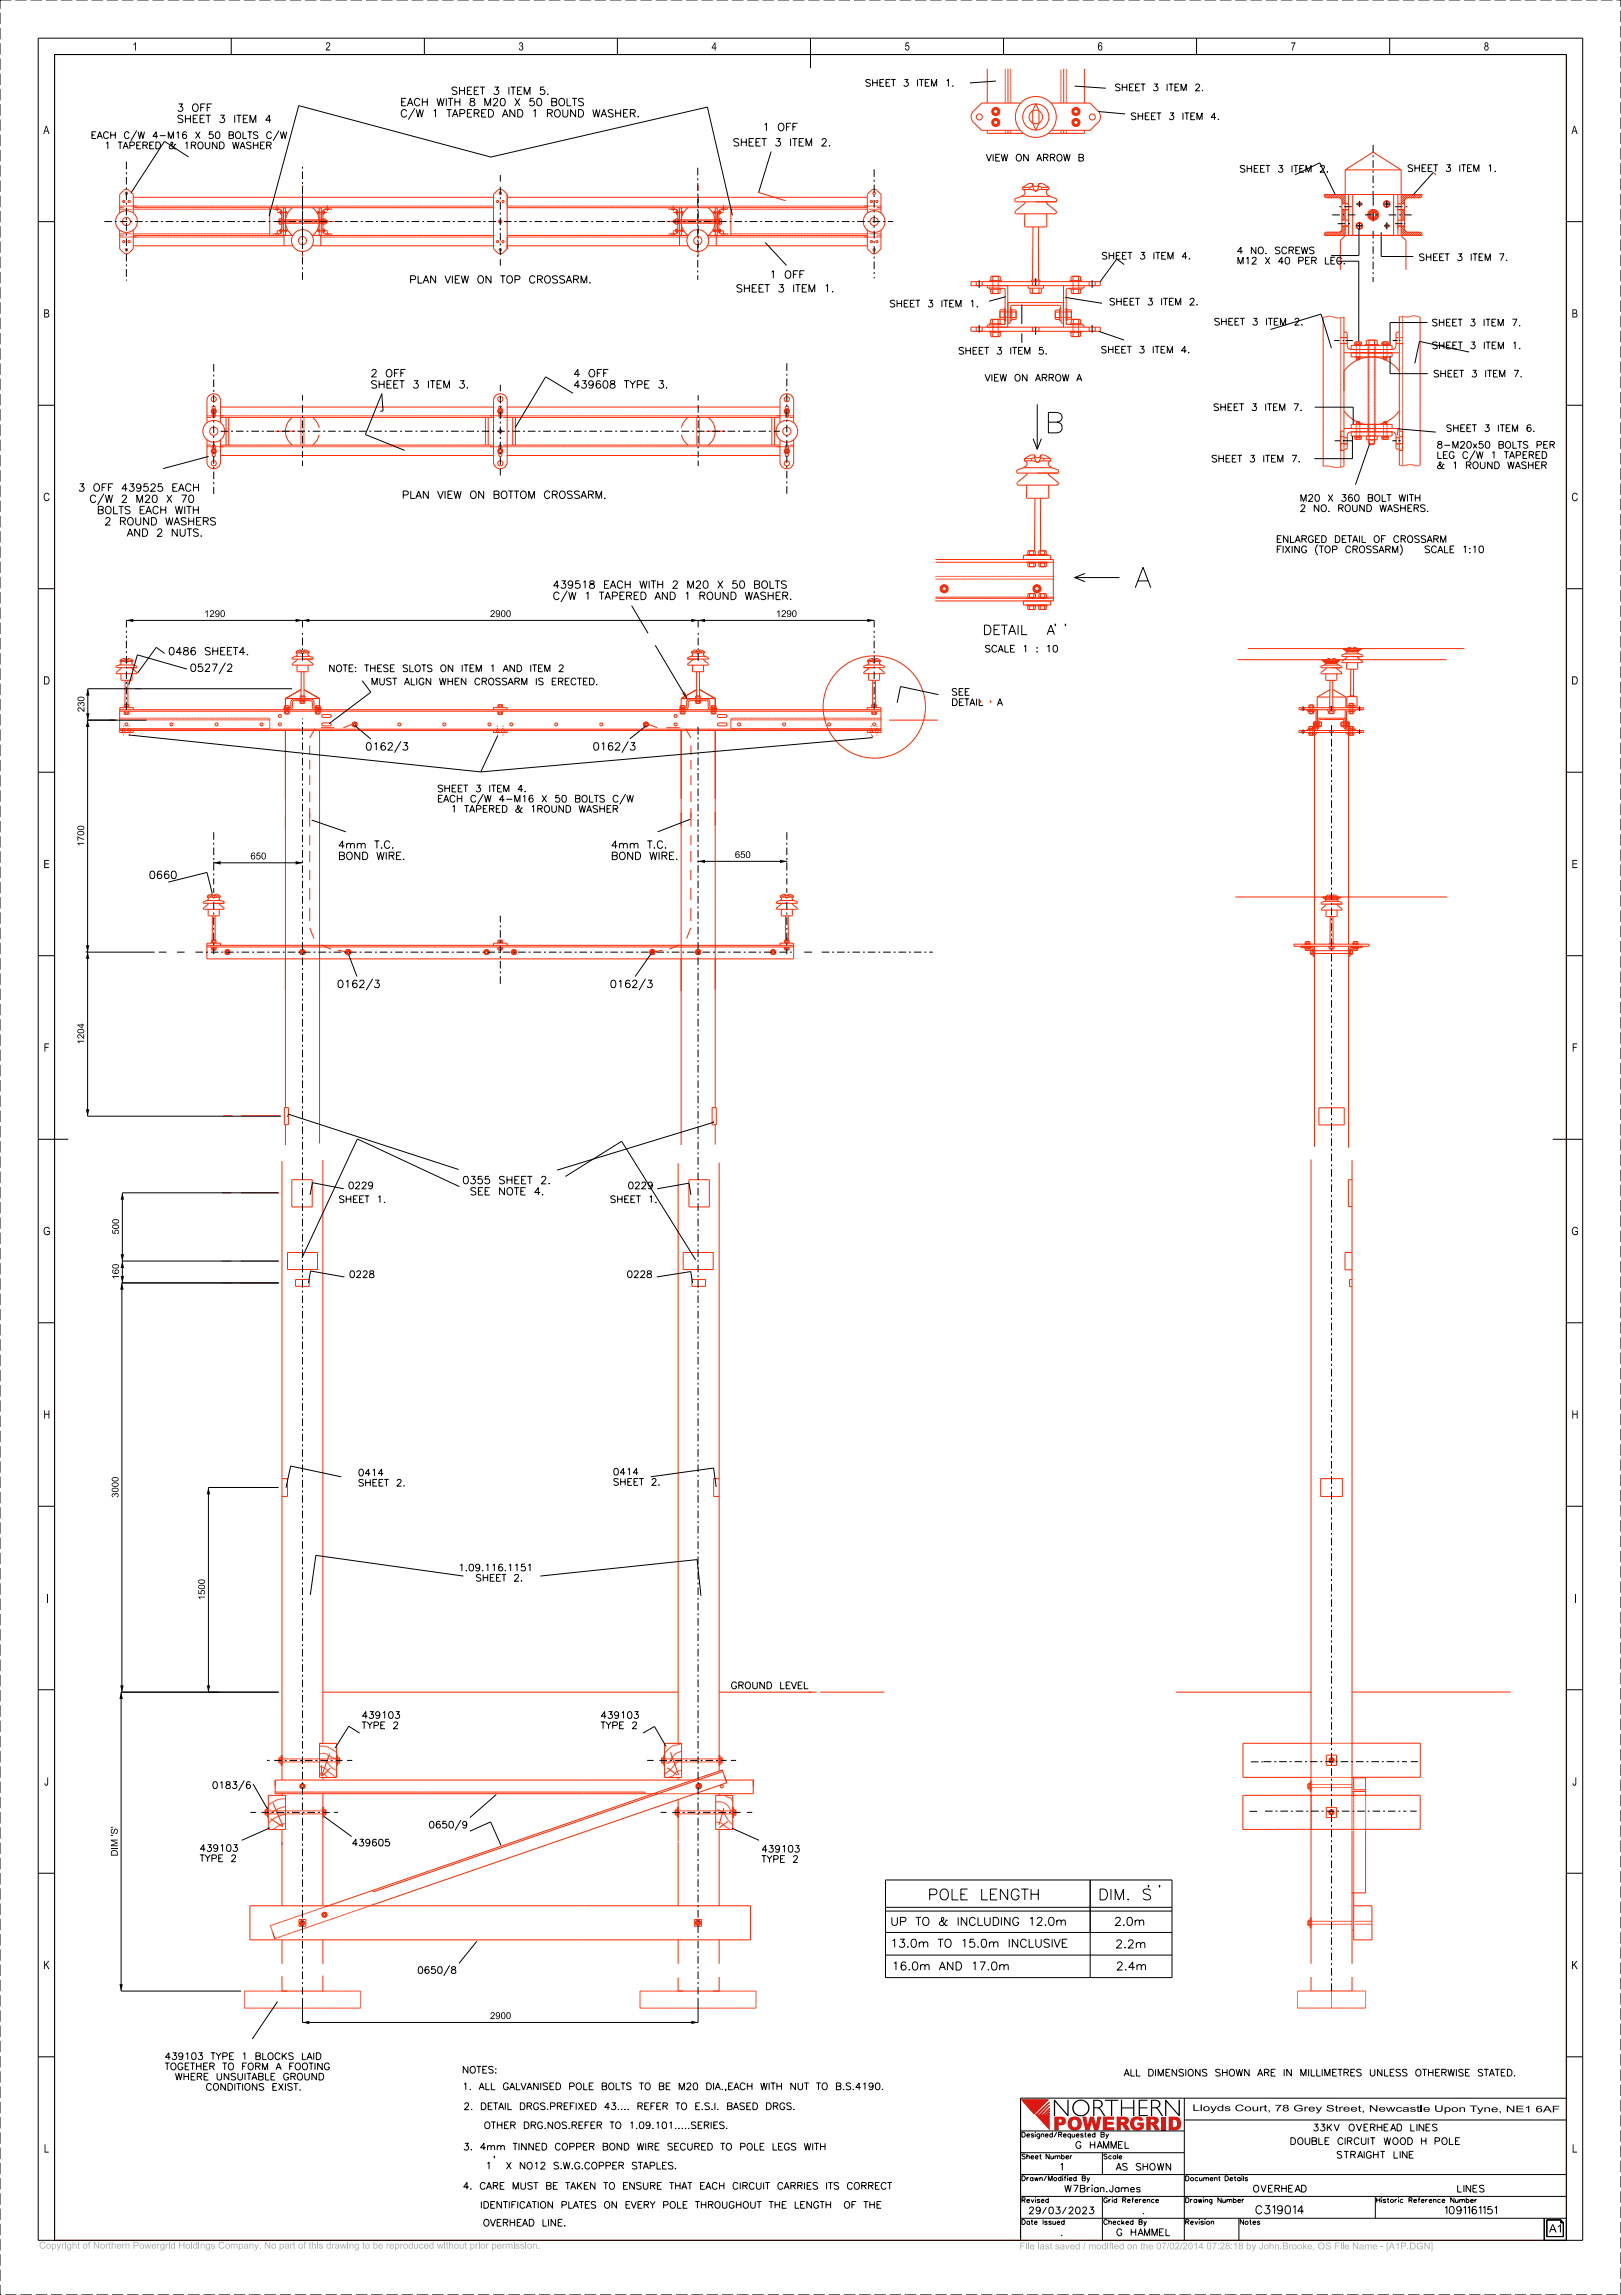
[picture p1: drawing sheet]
<svg xmlns="http://www.w3.org/2000/svg" width="594mm" height="841mm" viewBox="0 0 594 841" stroke-linecap="round" stroke-linejoin="round" font-family="sans-serif">
<defs><g id="words">
<g font-size="7.5">
<text x="382.7" y="158.6">B</text>
<text x="415.6" y="215.4">A</text>
</g>
<text font-size="6" fill="#b10024" x="385.5" y="775.5">NORTHERN</text>
<text font-size="5" fill="#b10024" x="385.9" y="780.7">POWERGRID</text>
<g font-size="4">
<text x="339.9" y="696.2">POLE LENGTH</text>
<text x="402.4" y="696.2">DIM. S</text>
</g>
<g font-size="3.5">
<text x="360.1" y="232.6">DETAIL</text>
<text x="383" y="232.6">A</text>
</g>
<g font-size="3">
<text x="48.5" y="18.5">1</text>
<text x="119.3" y="18.5">2</text>
<text x="190" y="18.5">3</text>
<text x="260.8" y="18.5">4</text>
<text x="331.5" y="18.5">5</text>
<text x="473" y="18.5">7</text>
<text x="543.7" y="18.5">8</text>
<text x="15.9" y="49.1">A</text>
<text x="575.8" y="49.1">A</text>
<text x="15.9" y="116.4">B</text>
<text x="575.9" y="116.4">B</text>
<text x="15.8" y="183.6">C</text>
<text x="575.8" y="183.6">C</text>
<text x="15.9" y="250.9">D</text>
<text x="575.8" y="250.9">D</text>
<text x="15.9" y="318.1">E</text>
<text x="575.9" y="318.1">E</text>
<text x="16" y="385.3">F</text>
<text x="576" y="385.3">F</text>
<text x="15.8" y="452.6">G</text>
<text x="575.8" y="452.6">G</text>
<text x="15.9" y="519.8">H</text>
<text x="575.9" y="519.8">H</text>
<text x="16.8" y="587.1">I</text>
<text x="576.8" y="587.1">I</text>
<text x="16.2" y="654.3">J</text>
<text x="576.2" y="654.3">J</text>
<text x="326.3" y="705.6">UP TO &amp; INCLUDING 12.0m</text>
<text x="408.2" y="705.6">2.0m</text>
<text x="326.3" y="713.6">13.0m TO 15.0m INCLUSIVE</text>
<text x="408.7" y="713.8">2.2m</text>
<text x="15.9" y="721.6">K</text>
<text x="326.8" y="721.9">16.0m AND 17.0m</text>
<text x="408.9" y="721.9">2.4m</text>
<text x="575.8" y="721.6">K</text>
<text x="16.1" y="788.8">L</text>
<text x="576.1" y="788.8">L</text>
<text x="460.2" y="811.3">C319014</text>
<text x="567.6" y="818.1">A1</text>
</g>
<g font-size="2.7">
<text x="165.3" y="34.7">SHEET 3 ITEM 5.</text>
<text x="64.8" y="40.8">3 OFF</text>
<text x="146.6" y="38.8">EACH WITH 8 M20 X 50 BOLTS</text>
<text x="64.8" y="45">SHEET 3 ITEM 4</text>
<text x="146.6" y="42.9">C/W 1 TAPERED AND 1 ROUND WASHER.</text>
<text x="279.4" y="47.9">1 OFF</text>
<text x="268.5" y="53.5">SHEET 3 ITEM 2.</text>
<text x="282" y="102">1 OFF</text>
<text x="149.9" y="103.8">PLAN VIEW ON TOP CROSSARM.</text>
<text x="269.6" y="107">SHEET 3 ITEM 1.</text>
<text x="135.8" y="138.1">2 OFF</text>
<text x="135.8" y="142.3">SHEET 3 ITEM 3.</text>
<text x="210.1" y="138.1">4 OFF</text>
<text x="210.1" y="142.3">439608 TYPE 3.</text>
<text x="28.6" y="180">3 OFF 439525 EACH</text>
<text x="32.7" y="184.2">C/W 2 M20 X 70</text>
<text x="147.3" y="182.7">PLAN VIEW ON BOTTOM CROSSARM.</text>
<text x="35.5" y="188.3">BOLTS EACH WITH</text>
<text x="38.2" y="192.4">2 ROUND WASHERS</text>
<text x="46.5" y="196.5">AND 2 NUTS.</text>
<text x="202.5" y="215.6">439518 EACH WITH 2 M20 X 50 BOLTS</text>
<text x="202.5" y="219.7">C/W 1 TAPERED AND 1 ROUND WASHER.</text>
<text x="61.6" y="240">0486 SHEET4.</text>
<text x="69.5" y="246.1">0527/2</text>
<text x="133.8" y="274.9">0162/3</text>
<text x="217.2" y="274.9">0162/3</text>
<text x="123.9" y="310.9">4mm T.C.</text>
<text x="223.8" y="310.9">4mm T.C.</text>
<text x="123.9" y="315">BOND WIRE.</text>
<text x="223.8" y="315">BOND WIRE.</text>
<text x="54.5" y="322">0660</text>
<text x="123.5" y="361.9">0162/3</text>
<text x="223.4" y="361.9">0162/3</text>
<text x="169.4" y="433.8">0355 SHEET 2.</text>
<text x="172.1" y="437.9">SEE NOTE 4.</text>
<text x="420.2" y="691.1">,</text>
<text x="424.7" y="691.1">,</text>
<text x="529.6" y="811.3">1091161151</text>
</g>
<g font-size="2.5">
<text x="316.9" y="31.6">SHEET 3 ITEM 1.</text>
<text x="408.4" y="33.3">SHEET 3 ITEM 2.</text>
<text x="414.2" y="43.8">SHEET 3 ITEM 4.</text>
<text x="33.2" y="50.8">EACH C/W 4-M16 X 50 BOLTS C/W</text>
<text x="38.2" y="54.5">1 TAPERED &amp; 1ROUND WASHER</text>
<text x="361.3" y="59">VIEW ON ARROW B</text>
<text x="454.1" y="63.1">SHEET 3 ITEM 2.</text>
<text x="515.6" y="62.9">SHEET 3 ITEM 1.</text>
<text x="403.6" y="95">SHEET 3 ITEM 4.</text>
<text x="453.2" y="93">4 NO. SCREWS</text>
<text x="519.8" y="95.5">SHEET 3 ITEM 7.</text>
<text x="453.2" y="96.8">M12 X 40 PER LEG.</text>
<text x="325.9" y="112.5">SHEET 3 ITEM 1.</text>
<text x="406.4" y="111.8">SHEET 3 ITEM 2.</text>
<text x="444.8" y="119.1">SHEET 3 ITEM 2.</text>
<text x="524.6" y="119.4">SHEET 3 ITEM 7.</text>
<text x="351.1" y="129.8">SHEET 3 ITEM 5.</text>
<text x="403.3" y="129.4">SHEET 3 ITEM 4.</text>
<text x="524.6" y="127.8">SHEET 3 ITEM 1.</text>
<text x="360.9" y="139.7">VIEW ON ARROW A</text>
<text x="525.1" y="138.2">SHEET 3 ITEM 7.</text>
<text x="444.5" y="150.5">SHEET 3 ITEM 7.</text>
<text x="529.8" y="158.1">SHEET 3 ITEM 6.</text>
<text x="526.4" y="164.3">8-M20x50 BOLTS PER</text>
<text x="443.8" y="169.3">SHEET 3 ITEM 7.</text>
<text x="526.4" y="168">LEG C/W 1 TAPERED</text>
<text x="526.4" y="171.8">&amp; 1 ROUND WASHER</text>
<text x="476.2" y="183.7">M20 X 360 BOLT WITH</text>
<text x="476.2" y="187.5">2 NO. ROUND WASHERS.</text>
<text x="467.6" y="198.8">ENLARGED DETAIL OF CROSSARM</text>
<text x="467.6" y="202.6">FIXING (TOP CROSSARM)</text>
<text x="521.8" y="202.6">SCALE 1:10</text>
<text x="74.8" y="226.1">1290</text>
<text x="179.6" y="226.1">2900</text>
<text x="284.3" y="226.1">1290</text>
<text x="386.1" y="228.9">,</text>
<text x="390.2" y="228.9">,</text>
<text x="360.7" y="239">SCALE 1 : 10</text>
<text x="120.3" y="246.2">NOTE: THESE SLOTS ON ITEM 1 AND ITEM 2</text>
<text x="135.8" y="251">MUST ALIGN WHEN CROSSARM IS ERECTED.</text>
<text x="348.6" y="254.8">SEE</text>
<text x="30.9" y="261" transform="rotate(-90 30.9 261)">230</text>
<text x="348.6" y="258.6">DETAIL</text>
<text x="365" y="258.6">A</text>
<text x="160.2" y="290.2">SHEET 3 ITEM 4.</text>
<text x="160.2" y="293.9">EACH C/W 4-M16 X 50 BOLTS C/W</text>
<text x="165.2" y="297.7">1 TAPERED &amp; 1ROUND WASHER</text>
<text x="30.8" y="310.2" transform="rotate(-90 30.8 310.2)">1700</text>
<text x="91.8" y="314.9">650</text>
<text x="269.3" y="314.4">650</text>
<text x="30.8" y="382.7" transform="rotate(-90 30.8 382.7)">1204</text>
<text x="127.5" y="435.6">0229</text>
<text x="230" y="435.6">0229</text>
<text x="124" y="440.7">SHEET 1.</text>
<text x="223.5" y="440.7">SHEET 1.</text>
<text x="43.6" y="452.4" transform="rotate(-90 43.6 452.4)">500</text>
<text x="43.6" y="468.9" transform="rotate(-90 43.6 468.9)">160</text>
<text x="127.9" y="468.2">0228</text>
<text x="229.6" y="468.2">0228</text>
<text x="131.1" y="540.9">0414</text>
<text x="131.1" y="544.6">SHEET 2.</text>
<text x="224.6" y="540.6">0414</text>
<text x="224.6" y="544.3">SHEET 2.</text>
<text x="43.4" y="548.9" transform="rotate(-90 43.4 548.9)">3000</text>
<text x="167.9" y="575.7">1.09.116.1151</text>
<text x="174.2" y="579.4">SHEET 2.</text>
<text x="75.1" y="586.4" transform="rotate(-90 75.1 586.4)">1500</text>
<text x="267.7" y="618.9">GROUND LEVEL</text>
<text x="132.5" y="629.7">439103</text>
<text x="220" y="629.7">439103</text>
<text x="132.5" y="633.5">TYPE 2</text>
<text x="220" y="633.5">TYPE 2</text>
<text x="77.6" y="655.4">0183/6</text>
<text x="157" y="669.9">0650/9</text>
<text x="128.9" y="676.5">439605</text>
<text x="43.1" y="680.3" transform="rotate(-90 43.1 680.3)">DIM 'S'</text>
<text x="73.1" y="678.5">439103</text>
<text x="73.1" y="682.2">TYPE 2</text>
<text x="279" y="678.7">439103</text>
<text x="279" y="682.5">TYPE 2</text>
<text x="152.9" y="723.2">0650/8</text>
<text x="179.5" y="739.9">2900</text>
<text x="60.3" y="754.7">439103 TYPE 1 BLOCKS LAID</text>
<text x="60.3" y="758.5">TOGETHER TO FORM A FOOTING</text>
<text x="169.3" y="759.7">NOTES:</text>
<text x="411.8" y="760.8">ALL DIMENSIONS SHOWN ARE IN MILLIMETRES UNLESS OTHERWISE STATED.</text>
<text x="64.1" y="762.2">WHERE UNSUITABLE GROUND</text>
<text x="75.3" y="766">CONDITIONS EXIST.</text>
<text x="169.4" y="765.8">1. ALL GALVANISED POLE BOLTS TO BE M20 DIA.,EACH WITH NUT TO B.S.4190.</text>
<text x="169.8" y="773.1">2. DETAIL DRGS.PREFIXED 43.... REFER TO E.S.I. BASED DRGS.</text>
<text x="177.3" y="780.1">OTHER DRG.NOS.REFER TO 1.09.101.....SERIES.</text>
<text x="473" y="785.9">DOUBLE CIRCUIT WOOD H POLE</text>
<text x="481.4" y="780.9">33KV OVERHEAD LINES</text>
<text x="169.7" y="787.9">3. 4mm TINNED COPPER BOND WIRE SECURED TO POLE LEGS WITH</text>
<text x="394.3" y="787.3">G HAMMEL</text>
<text x="490" y="790.9">STRAIGHT LINE</text>
<text x="177.9" y="794.9">1</text>
<text x="182.3" y="794.9">X NO12 S.W.G.COPPER STAPLES.</text>
<text x="388.7" y="795.3">1</text>
<text x="409" y="795.3">AS SHOWN</text>
<text x="169.6" y="802.3">4. CARE MUST BE TAKEN TO ENSURE THAT EACH CIRCUIT CARRIES ITS CORRECT</text>
<text x="390.2" y="803.3">W7Brian.James</text>
<text x="459.3" y="803.3">OVERHEAD</text>
<text x="534.2" y="803.3">LINES</text>
<text x="175.9" y="809.2">IDENTIFICATION PLATES ON EVERY POLE THROUGHOUT THE LENGTH</text>
<text x="309.1" y="809.2">OF THE</text>
<text x="176.9" y="815.8">OVERHEAD LINE.</text>
<text x="377.2" y="811.3">29/03/2023</text>
<text x="418.8" y="811.3">.</text>
<text x="388.8" y="819.3">.</text>
<text x="409.3" y="819.3">G HAMMEL</text>
</g>
<g font-size="2.5" fill="#ff2800">
<text x="358.6" y="257">,</text>
<text x="362.8" y="257">,</text>
</g>
<g font-size="2.5" fill="#afafaf">
<text x="14.3" y="824">Copyright of Northern Powergrid Holdings Company. No part of this drawing to be reproduced without prior permission.</text>
<text x="373.6" y="824.3">File last saved / modified on the07/02/2014 07:28:18 byJohn.Brooke, OS File Name - [</text>
<text x="508.9" y="824.3">A1P.DGN]</text>
</g>
<text font-size="2.4" x="436.9" y="773.6">Lloyds Court, 78 Grey Street, Newcastle Upon Tyne, NE1 6AF</text>
<g font-size="1.8">
<text x="374.5" y="783.1">Designed/Requested By</text>
<text x="374.5" y="791.1">Sheet Number</text>
<text x="404.5" y="791.1">Scale</text>
<text x="374.5" y="799.1">Drawn/Modified By</text>
<text x="434.5" y="799.1">Document Details</text>
<text x="374.5" y="807.1">Revised</text>
<text x="404.5" y="807.1">Grid Reference</text>
<text x="434.5" y="807.1">Drawing Number</text>
<text x="504.5" y="807.2">Historic Reference Number</text>
<text x="374.5" y="815.1">Date Issued</text>
<text x="404.5" y="815.1">Checked By</text>
<text x="434.5" y="815.1">Revision</text>
<text x="454.5" y="815.1">Notes</text>
</g>
</g></defs>
<g fill="none" stroke="#ff2800" stroke-width=".37">
<path d="M361.8 25.2v12.6M369.4 25.2v12.6M374.1 37.8h-14.4l-2.9 2.8a3.1 3.1 0 0 0-.1 4.3l3 2.8h14.2M379.6 38l-1.2 2.6v4.5l1.2 2.6M379.6 38l1.1 2.6v4.5l-1.1 2.6M385.1 37.8h14.3l2.9 2.8M389.8 25.2v12.6M397.4 25.2v12.6M361.8 47.7v1.2h13.3M363.7 40.1l1.2-.6 1.2 .6v1.6l-1.2 .5-1.2-.5zM363.7 44.1l1.2-.6 1.2 .6v1.6l-1.2 .6-1.2-.6zM369.4 47.7v1.2"/>
<path d="M389.8 47.7v1.2M393.1 40.1l1.2-.6 1.2 .6v1.6l-1.2 .5-1.2-.5zM393.1 44.1l1.2-.6 1.2 .6v1.6l-1.2 .6-1.2-.6zM397.4 47.7v1.2h-13.3M402.3 40.6a3 3 0 0 1 .1 4.3l-2.9 2.8h-14.3M43.9 76.1h1.4M43.9 78v-6.8l1.4-1.4a1.45 1.45 0 0 1 2.1 0l1.4 1.4v6.8M48.8 76.1h132M48.8 72.3h132M98.8 76.1v10.2M100 76.1l.2 .6 2.6 .1 .4 .6v7.8l-.7 .5h-2.3l-.2 .6M101 76.3v.4"/>
<path d="M101.6 75.3v2M101.6 77.8h1.1M102.1 76.2v.5M102.7 77.4v.9M102.7 77.6v.5M102.7 77.6h.3M102.7 78.1h.3M103 77.8h.7M103 77.6v-.4l.2 1.3M103 77.6v.5M103 78.1v.3h-.3v-.3M103.2 77.2h-.5v.4"/>
<path d="M103.2 80v2.4M103.8 76.1v10.2M103.8 76.2h.8v10h-.8M104.1 77.8h1.1M104.6 78.2h.5M104.6 77.6h.5v.5M104.6 77.2v1.2M104.7 77.5l.1 .6M105 77.5l.1 .7M105 77.2h.1M107.2 76.1a6.3 6.3 0 0 0 0 10.2h-58.4M110.8 67.9v2"/>
<path d="M114.5 76.1l1.4 1.4 1 2.5M116.2 77.8h1.2M116.5 77.5h.1M116.5 77.2h.1M116.5 77.6h.4M116.5 77.6v.5l.4 .1M116.5 77.6l.2 .5M116.8 77.6l.1 .5M117.6 77.8h1M117.7 76.2h-.8v10h.8M117.7 76.1v10.2M118.3 77.2h.6v.4"/>
<path d="M118.5 77.2l-.2 1.3M118.5 77.2v.4M118.5 77.6v.5M118.5 78.1h.4M118.5 77.6h.4M118.8 77.8h1.2M118.9 77.6v.5M118.9 78.1v.3h-.4v-.3M118.9 77.4v.9M119.4 76.1v.6M119.9 75.3v2.1M120.5 76.1v.6"/>
<path d="M121.5 76.1l-.1 .6h-2.3l-.7 .5-.1 7.7 .5 .7 2.6 .1 .1 .6M180.8 71.2l1.5-1.4a1.45 1.45 0 0 1 2.1 0l1.4 1.4v20l-1.4 1.4a1.45 1.45 0 0 1-2.1 0l-1.5-1.4zM185.8 76.1h132M185.8 72.3h132M245.1 76.1l.2 .6 2.6 .1 .5 .6-.1 7.8-.7 .5h-2.3l-.2 .6M246.2 76.1v.6M246.7 77.8h1.1M246.7 75.3v2.1M247.3 76.1v.6M247.8 77.4v.9M247.8 77.6v.5M247.8 77.6h.4"/>
<path d="M247.8 78.1h.4M248.1 77.8h.9M248.2 77.6v-.4l.2 1.3M248.2 77.6v.5M248.2 78.1l-.1 .3h-.3v-.3M248.4 77.2h-.6v.4M249 76.2h.7v10h-.7M249 76.1v14M249.2 77.8h1.2M249.7 77.6h.5v.5M249.7 78.2h.5M249.7 77.5l.2 .6"/>
<path d="M250 77.5l.2 .7M250.2 77.2h.1M252.2 76.1l-1.4 1.4-1.1 2.5M255.8 67.9v2M259.5 76.1a6.2 6.2 0 0 1 0 10.2M261.5 77.8h1M261.6 77.2h.1M261.6 77.6l.1 .5M261.9 77.5l.1 .6M262.1 77.6l-.5 .1v.4l.5 .1M262.8 76.1v10.2M262.8 76.2h-.7v10h.7"/>
<path d="M263 77.8h.7M263.4 77.2h.5v.4M263.4 80v2.4M263.6 77.2l-.2 1.3M263.6 77.6h.3M263.6 77.2v.9M263.6 78.1h.3M263.9 78.1v.3h-.3v-.3M263.9 77.6v.5M264 77.4v.9M264 77.8h1.1M264.5 76.2v.5"/>
<path d="M265.1 75.3v2M265.6 76.3v.4M266.6 76.1l-.1 .6-2.6 .1-.5 .6 .1 7.8 .7 .5h2.3l.1 .6M267.8 76.1v10.2M321.3 76.1h1.5M322.8 78v-6.8l-1.4-1.4a1.45 1.45 0 0 0-2.1 0l-1.5 1.4v6.8M372.1 77.3l-.1 .7 .6 .4h13.9M374.7 68.7v.7M374.7 68.7h2.6M374.7 69.4h2.6M374.7 69.4a1.12 1.12 0 0 1 .9 1.2 1.12 1.12 0 0 1-1.1 1.1l-.2 .2M375.2 74.8l-3.1 2.5"/>
<path d="M375.6 74l-.5 .9M377.3 68.7v.7M377.3 69.4l1.4 .2 .8 .5M378.4 67.3a1.09 1.09 0 0 0 1.1 1 1.09 1.09 0 0 0 1.1-1M378.4 67.3l.2 1.5 .9 1.3M378.4 68.4l-1.1 .3M378.4 67.3h-1.4l-2.3 1.4M380.6 68.4l1.1 .2M380.6 67.3h1.4l2.3 1.4M380.6 67.3l-.1 1.5-1 1.3M381.7 69.4l-1.4 .2-.8 .5M381.7 69.4h2.6"/>
<path d="M383.4 73.9l.6 1M383.5 78.4l.1 4.3-.4 .5-7.6-.1-.2-.4 .1-4.3M384 74.9l-.2-.1 3.1 2.5M384.3 68.7h-2.6v.7M384.3 69.4a1.12 1.12 0 0 0-.9 1.2 1.12 1.12 0 0 0 1.1 1.1l.2 .2M384.3 68.7v.7M386.8 77.2l.2 .2a.59 .59 0 0 1 0 .7 .59 .59 0 0 1-.6 .2M386.9 74l.3-1.1-2.5-1h-10.3l-2.6 1.1 .3 1h15M485.3 71.3h35.8l-.1 .7-.5 .4-5 .1-.8 .8-.1 10.5 .3 .8 .6 .4 5 .1 .5 .4 .1 .8h-35.8l.1-.8 .4-.4 5.1-.1 .6-.4 .2-.8v-10.5l-.8-.8-5-.1-.5-.4zM491.7 74.7h2.4M491.7 76.8h2.4M492.9 62.2v24.2l-1.7 1.7v10.8"/>
<path d="M492.9 62.2l10.3-6.4 10.2 6.4M492.9 62.2h20.5M494.1 71.3v15M495.7 71.3v15M501.6 77.8l1.6-.9 1.6 .9v1.9l-1.6 .9-1.6-.9zM503.2 76.9v4.4M507.2 74.1l.9-.5 1 .5v1.3l-1 .6-.9-.6zM507.6 74.8h.5M510.7 71.3v15M512.2 76.8h2.4M512.2 74.7h2.4M512.2 71.3v15"/>
<path d="M513.4 62.2v24.2l1.8 1.7v10.8M48.8 84.3v6.9l-1.4 1.4a1.45 1.45 0 0 1-2.1 0l-1.4-1.4v-6.9M48.8 90.1h58.5M100.8 81.2h7.3M101 85.7v.4M101.6 84.6v1.4M101.6 84.5h1.1M102.1 85.7v.4M102.3 80.4v1.5M102.3 80.7v.9M102.3 80.7h.8M102.7 84.1v.9"/>
<path d="M102.7 84.3v.5M102.7 84.8h.3M103 84.5h.8M103 84.8v.3h-.3v-.3M103 84.3v.5M103.1 81.7l-.8 .1v.4h.8M103.1 80.2h-.8v.5M103.2 83.9l-.5 .2 .3 .1v-.3l.2 1.3M104 84.5h1.2M104.1 86.3v3.8M104.6 84.8h.5M104.6 84.2h.5"/>
<path d="M104.6 84.3l.1 .5M104.9 84.3l.2 .5M105 83.9h.1M105 84.2h.1M105.1 84.3v.5M109.4 81.2h1.1M110.8 91.9v2M111.6 81.2h10.8M114.3 86.3h66.5M114.3 90.1h66.5M116.3 84.5h1.2M116.5 84.2v.6h.4"/>
<path d="M116.5 83.9h.1M116.8 84.3l.1 .5M116.9 82.4l-1 2.5-1.4 1.4M116.9 84.2h-.4l.2 .6M117.5 86.3v3.8M117.8 84.5h.8M118.3 83.9h.6v.3h-.4v-.3M118.4 80.7h1.3M118.5 83.9l-.1 1.3M118.5 84.3v.5M118.5 84.8h.4M118.8 84.5h1.2"/>
<path d="M118.9 84.8l-.1 .3h-.3v-.3M118.9 84.3v.5M118.9 84.1v.9M119 80.7v-.5h-.6v1.4M119 81.7v.5h-.6v-.5h1.3M119.1 80.4v1.5M119.4 85.7v.6M119.7 80.7l.2 .5-.2 .5M119.7 80.7v1M119.7 80.7h-.6v.9h.6M119.9 84.8v1.3M120.5 85.7v.6"/>
<path d="M185.8 90.1h66.4M244.2 81.2h10.9M246.2 85.7v.6M246.7 84.5h1.1M246.7 84.8v1.3M246.9 80.7h.6M246.9 81.6h.6M246.9 80.7l-.2 .5 .2 .5M246.9 80.7h1.4M246.9 80.7v1M247.3 85.7v.6M247.5 80.4v1.5"/>
<path d="M247.6 81.7v.5h.7v-.5h-1.4M247.6 84.1v.9M247.7 84.3v.5M247.7 84.8h.5M248 84.5h.9M248.2 84.8v.3h-.5v-.3M248.2 84.3v.5M248.3 81.6v-1.4h-.7v1.4M248.4 83.9l-.7 .2 .5 .1v-.3l.1 1.3M249 84.5h1.3M249.7 84.2h.5M249.7 82.4l1.1 2.5 1.4 1.4h-66.4"/>
<path d="M249.7 84.8h.5M249.8 84.2l.1 .6M250 83.9h.1M250 84.2h.1M250 84.2l.2 .6M250.2 83.9h.1M250.2 84.3v.5M255.8 91.9v2M256.1 81.2h1.1M258.6 81.2h7.3M259.2 90.1h58.6M259.2 86.3h58.6"/>
<path d="M261.3 84.5h1.3M261.5 84.2h.1M261.5 84.3v.5h.6M261.5 83.9h.1M261.8 84.3l.1 .5M262.1 84.2h-.6l.1 .6M262.5 86.3v3.8M262.7 84.5h1M263.4 83.9l.6 .2-.4 .1v-.3v1.3l-.1-1.3M263.6 80.7h.7M263.6 80.2h.7v.5M263.6 81.7l.8 .1-.1 .4h-.7"/>
<path d="M263.6 84.8v.3M263.6 84.3v.5M263.6 84.8h.3M263.9 84.8v.3h-.3M263.9 84.3v.5M264 84.1v.9M264 84.5h1.1M264.3 80.7v.9M264.4 80.4v1.5M264.5 85.7v.4M265.1 84.6v1.4M265.6 85.7v.4"/>
<path d="M317.8 84.3v6.9l1.5 1.4a1.45 1.45 0 0 0 2.1 0l1.4-1.4v-6.9M378.5 83.2l-.1 19.2-.2 .2M380.5 83.2l.1 19.2 .2 .2M491.7 82.8h2.4M491.7 80.7h2.4M497.1 82.1l1-.5 1 .5v1.3l-1 .6-1-.6zM498.2 82.1v1.2M512.2 80.7h2.4M512.2 82.8h2.4M355.8 103.2h47.4v1.5h-47.4zM355.8 119.9h47.4v1.5h-47.4zM357.7 103.2v1.5"/>
<path d="M357.7 119.9v1.5M359.9 103.2v1.5M359.9 119.9v1.5M361.7 104.7l.1 .6 .4 .2 5.6 .2 .5 .5-.1 12.5-.4 .2-5.6 .2-.4 .2-.1 .6M362.5 105.4v.6h4.4v-.3M362.6 102.8h4.4v.3h-4.4zM363 106v1.4h.7M363.4 107.6h2.7M363.4 117h2.7M363.4 101.2h2.7M363.7 117.2l-.7-.1v1.5M363.7 106v1.4h2"/>
<path d="M363.8 101.4h-.7v1.4M363.8 101.4v1.4M363.8 101.4h2M365.7 117.2h-2v1.4M365.7 106v1.4M365.7 117.2v1.4M365.8 101.4h.7v1.4M365.8 101.4v1.4M366.4 113.9v2.7M366.4 117.1l-.7 .1M366.5 106v1.4h-.8M366.5 117.1v1.5"/>
<path d="M366.5 116.3h1.5M366.5 114.3h1.5M366.5 116.3v.7h1.5M366.5 114.3v2M366.9 118.9v-.3h-4.4v.5M368 113.5h-1.5v.8M368.3 113.1h-.3v4.4h.3M369.3 104.7v15.2M369.4 110.9h20.2v7.6l-.5-.1-.3-.4-.1-5.6-.3-.4-17.6-.1-.5 .5-.1 5.6-.3 .4-.5 .1zM370.5 113.1h.2v4.4h-.5M370.7 113.6h1.5v.7M370.7 116.4h1.5"/>
<path d="M370.7 114.3h1.5M372.2 116.4v.7h-1.5M372.2 114.3v2.1M372.4 114v2.7M376.8 104.8v.8h5.6v-.8M377.4 105.6v1.8h.9M377.9 107.5h3.2M377.9 102.6h3.2v.5h-3.2zM378.3 105.6v1.8h2.4M378.3 103.2v1.5M378.3 119.9v1.5M380.7 103.2v1.5"/>
<path d="M380.7 105.6v1.8M380.7 119.9v1.5M381.6 105.6v1.8h-.9M386.7 114v2.7M386.8 116.4h1.5M386.8 114.3h1.5M386.8 116.4v.7h1.5M386.8 114.3v2.1M388.3 113.6h-1.5v.7M388.6 113.1h-.3v4.4h.5M389.7 104.7v15.2M390.7 113.1h.3v4.4h-.3"/>
<path d="M391 113.5h1.5v.8M391 116.3h1.5M391 114.3h1.5M392 102.8h4.4v.3h-4.4zM392.1 118.9v-.3h4.4v.5M392.5 116.3v.7h-1.5M392.5 114.3v2M392.5 106v1.4h.8M392.6 113.9v2.7M392.7 117.1h-.1M392.9 101.2h2.7M392.9 107.6h2.7"/>
<path d="M392.9 117h2.7M393.2 101.4h-.7v1.4M393.2 101.4v1.4M393.2 101.4h2M393.3 117.2h2M393.3 107.4h2M393.3 117.2l-.8-.1v1.5M393.3 106v1.4M393.3 117.2v1.4M395.2 101.4h.8v1.4M395.2 101.4v1.4M395.3 117.2l.7-.1v1.5"/>
<path d="M395.3 106v1.4M395.3 117.2v1.4M396 106v1.4h-.7M396.5 105.4v.6h-4.4v-.3M397.3 104.7l-.1 .6-.4 .2-5.6 .2-.5 .5 .1 12.5 .4 .2 5.6 .2 .4 .2 .1 .6M399.1 103.2v1.5M399.1 119.9v1.5M401.3 103.2v1.5M401.3 119.9v1.5M485.1 116.2v.1M485.5 116.1h.1M492.5 116.2v54.7l-1.9 .4-4.3-.5-1.3 .1"/>
<path d="M492.6 116.3l-2.6 .2-2.7-.6-2.4 .4v54.6M512.8 116.1l1.6-.2 .9 .2M512.8 116v54.5l1.8 .2M512.9 116.1h.1M513.3 116.1h-.1M514 115.9l-.1 .1M514.8 116h.1M515.3 116.1v.1M515.3 116.2l3.1-.5 2 .6v54.2M362.6 121.5h4.4v.3h-4.4zM363.1 121.8v1.4h.7M363.4 123.3h2.7"/>
<path d="M363.8 123.2h2M363.8 121.8v1.4M365.8 121.8v1.4M366.5 121.8v1.4h-.7M392 121.5h4.4v.3h-4.4zM392.5 121.8v1.4h.7M392.9 123.3h2.7M393.2 121.8v1.4M395.2 123.2h-2M395.2 121.8v1.4M396 121.8v1.4h-.8M491.3 123.7h2.4"/>
<path d="M491.3 125.9h2.4M492.5 121.7h.8l.3 .4 .1 4.5a1.45 1.45 0 0 0 1.5 1.5M492.5 136a12.5 12.5 0 0 1 20.3 0M492.5 129.3h20.3M495.1 128.1v-1.5h15v1.5M495.1 129.3v1.5h15v-1.5M495.1 128.1h15M496.4 131.7h.1M496.7 125.3h1.8M497 125.4h-.6v.7h.6M497 126.1h1.2M497 125.4v.7"/>
<path d="M497 125.4h1.2M498.2 125.4h.6v.7h-.6M498.2 131l-1.2 .1M498.2 130.8v.9l-.6 .2-.6-.2v-.9M498.2 125.4v.7M498.2 131.3l-1.2 .2M498.9 126.4v-.2h-2.5v.2M500.2 126.6v-.3h4.9v.3M501.2 124.7h3M501.6 124.8h-.9v1.5M501.6 124.8v1.5M501.7 124.8h2"/>
<path d="M503.7 124.8v1.5M503.7 124.8h1M504.6 124.8v1.5M506.4 126.4v-.2h2.5v.2M506.7 125.3h1.8M507 125.4h-.6v.7h.6M507 126.1h1.2M507 130.8v.9l.6 .2 .6-.2v-.9M507 125.4v.7M507 125.4h1.2M508.2 125.4v.7M508.2 131l-1.2 .1"/>
<path d="M508.2 131.4l-1.2 .1M508.2 125.4h.6v.7h-.6M508.8 131.7h.1M511.6 123.7h.8M511.6 125.9h.9M512.8 121.7h-.9l-.3 .4v4.5a1.45 1.45 0 0 1-1.5 1.5M513.1 123.7h.9M513.2 125.9h.8M75.8 152.9h1.5M77.6 150.2l.7-.4 .8 .4v1l-.8 .4-.7-.4zM77.8 149.9l.1-.9 .4-.3 .5 .3 .1 .9M78.9 151.5v1a.55 .55 0 0 1-.6 .6 .55 .55 0 0 1-.5-.6v-1"/>
<path d="M80.8 154.9v-8.1a2.49 2.49 0 0 0-2.5-2.5 2.49 2.49 0 0 0-2.5 2.5v8.1M80.8 152.9h100M80.8 149.2h100M82.8 152.9v10.2M83.8 152.9v10.2M100.8 158h7.3M107.2 152.9a6.3 6.3 0 0 0 0 10.2M114.5 152.9l1.7 2 .7 1.9M116.9 159.3l-1 2.4-1.4 1.4M177.9 152.9v10.2M178.9 152.9v10.2M181.6 145a2.51 2.51 0 0 1 2.7-.5 2.51 2.51 0 0 1 1.5 2.3v22.5a2.5 2.5 0 0 1-2.5 2.5 2.5 2.5 0 0 1-2.5-2.5v-22.5l.3-1.1z"/>
<path d="M182.6 150.2l.7-.4 .8 .4v1l-.8 .4-.7-.4zM182.8 151.5v1a.55 .55 0 0 0 .5 .6 .55 .55 0 0 0 .6-.6v-1M183.9 149.9l-.1-.9-.5-.3-.5 .3v.9M184.3 152.9h101.5M185.8 149.2h100M187.9 152.9v10.2M188.9 152.9v10.2M249.7 159.3l1.1 2.4 1.4 1.4M252.2 152.9l-1.8 2-.7 1.9M258.6 158h7.3M259.5 152.9a6.2 6.2 0 0 1 0 10.2M282.8 152.9v10.2"/>
<path d="M283.8 152.9v10.2M285.8 154.9v-8.1a2.5 2.5 0 0 1 2.5-2.5 2.5 2.5 0 0 1 2.5 2.5v8.1M287.6 150.2l.7-.4 .8 .4v1l-.8 .4-.7-.4zM287.8 151.5v1a.56 .56 0 0 0 .5 .6 .56 .56 0 0 0 .6-.6v-1M288.9 149.9l-.1-.9-.5-.3-.5 .3v.9M289.3 152.9h1.5M492.5 158h-1.2v7h1.2M492.5 150.6a12.2 12.2 0 0 0 7.6 4.9M492.5 157h20.3M495.1 157v-1.5h15v1.5M495.1 158.2v1.6h15v-1.6M495.1 158.2h15"/>
<path d="M495.2 158.2a1.45 1.45 0 0 0-1.5 1.5l-.1 4.6-.3 .3h-.8M496.4 159.9v.2h2.5v-.2M496.4 154.6h.1M498.2 155.5v-.9l-.6-.2-.6 .2v.9M498.2 155.1l-1.2 .4M498.2 154.8l-1.2 .3M500.7 159.8l-.1 1.3 2.3 .1 1.7-.1v-1.3M501.6 159.8v1.4M503.7 159.7v1.5M507 155.5v-.9l.6-.2 .6 .2v.9M508.2 154.7l-1.2 .3M508.2 155.1l-1.2 .3"/>
<path d="M508.8 154.6h.1M508.9 159.9v.2h-2.5v-.2M510.1 158.2a1.45 1.45 0 0 1 1.5 1.5v4.6l.3 .3h.9M512.8 158h1.2v7h-1.2M512.8 150.6a12.4 12.4 0 0 1-7.7 4.9M75.8 163.1h1.5M77.6 164.9l.7-.4 .8 .4v1l-.8 .3-.7-.3zM77.8 164.5l.1-1.2 .4-.3 .5 .3 .1 1.3M78.9 166.1v.7a.55 .55 0 0 1-.6 .5 .55 .55 0 0 1-.5-.5v-.7M80.8 163.1h100M80.8 161.2v8.1a2.49 2.49 0 0 1-2.5 2.5 2.49 2.49 0 0 1-2.5-2.5v-8.1M80.8 166.9h100"/>
<path d="M182.6 164.9l.7-.4 .8 .4v1l-.8 .3-.7-.3zM182.8 166.1v.7a.55 .55 0 0 0 .5 .5 .55 .55 0 0 0 .6-.5v-.7M183.9 164.5l-.1-1.2-.5-.3-.5 .3v1.3M184.3 163.1h101.5M185.8 166.9h100M285.8 161.2v8.1a2.5 2.5 0 0 0 2.5 2.5 2.5 2.5 0 0 0 2.5-2.5v-8.1M287.6 164.9l.7-.4 .8 .4v1l-.8 .3-.7-.3zM287.8 166.1v.7a.56 .56 0 0 0 .5 .5 .56 .56 0 0 0 .6-.5v-.7M288.9 164.5l-.1-1.2-.5-.3-.5 .3v1.3M289.3 163.1h1.5M372.8 176.8l-.1 .6 .6 .4M373.2 177.8h14"/>
<path d="M375.1 171.4h10.3M375.1 171.4l-2.4 .8v1.1l15.1 .1M375.4 168.9a1.1 1.1 0 0 1 .9 1.2 1.1 1.1 0 0 1-1.1 1l-.2 .3M375.4 168.1v.8M375.4 168.1h2.6M375.4 168.9h2.6M375.9 174.3l-3 2.4M376.3 173.4l-.5 .9M377.8 166.7h1.3M377.8 166.7l-2.4 1.4M378 168.1v.8M378 168.9l1.4 .2 .8 .5"/>
<path d="M379.1 166.7l.2 1.6 .9 1.3M379.2 167.8l-1.2 .3M381.3 167.9l1.1 .1M381.4 166.7a1.11 1.11 0 0 1-1.1 1.1 1.11 1.11 0 0 1-1.2-1.1M382.4 168.9h-.9l-1.3 .7M382.4 168.9h2.6M384.1 173.3l.4 .9 3.1 2.5M384.2 177.8l.1 4.4-.2 .3-7.5 .1-.5-.4 .1-4.4M385 168.1h-2.6v.8M385 168.1l-2.3-1.4h-1.3l-.2 1.6-1 1.3M385 168.9a1.1 1.1 0 0 0-.9 1.2 1.1 1.1 0 0 0 1.1 1l.2 .3M385 168.1v.8"/>
<path d="M385.4 171.4l2.5 .9-.2 1.1M387.5 176.6a.61 .61 0 0 1 .3 .8 .61 .61 0 0 1-.7 .4M491.8 171.1h.1M492.3 170.9h.1M492.5 160.4h1.2M492.5 162.6h1.2M496.7 161h1.8M497 160.2h-.6v.7h.6M497 160.9h1.2M497 160.2v.7M497 160.2h1.2M498.2 160.2h.6v.7h-.6"/>
<path d="M498.2 160.2v.7M501.2 161.2h3M501.5 162.6a1.49 1.49 0 0 0 2.2 0M501.5 161.3v1.3M501.5 162.6h2.2M501.7 161.3v1.3M503.5 161.3v1.3M503.7 161.3v1.3M506.7 161h1.8M507 160.2h-.6v.7h.6M507 160.9h1.2M507 160.2v.7"/>
<path d="M507 160.2h1.2M508.2 160.2v.7M508.2 160.2h.6v.7h-.6M511.6 162.6h1.2M511.6 160.4h1.2M513 170.5l.1 .1M513.6 170.7h.1M514.6 170.6l-.2 .1M514.8 170.6h-.1M515.1 170.5h.1M515.1 170.5l-.5 .1M515.2 170.5l2-.2 1.7 .4 1.5-.1"/>
<path d="M379.2 182.6l-.1 19.3M381.2 182.6l.1 19.2M342.8 219.2h43.2M342.8 205h43.2v15.2h-43.3M342.9 206h43.1M344.8 215l1.2-.6 1.2 .6v1.5l-1.2 .6-1.2-.6zM375 205v-1.5h10v1.5M376.3 206v.3h.4M376.6 203.2h-.4v.3M376.7 218.9h-.4v.3M376.9 203.2h2.2M376.9 201.8h2.2"/>
<path d="M376.9 218.9h2.2M376.9 206.3h2.2M376.9 207.7h2.2M376.9 217.5h2.2M377.1 201.9h.1M377.1 201.9h-.5v1.2h.6M377.2 203.1h1.6M377.2 201.9v1.2M377.2 201.9h1.6M377.3 217.6h-.6v1.2h.6M377.3 218.8h1.5M377.3 206.4h-.6v1.2h.6"/>
<path d="M377.3 206.4h1.5M377.3 207.6h1.5M377.3 217.6h1.5M377.3 206.4v1.2M377.3 217.6v1.2M378.8 215l1.2-.6 1.2 .6v1.5l-1.2 .6-1.2-.6zM378.8 203.1h.6M378.8 201.9h.6v1.2M378.8 201.9v1.2M378.8 218.8h.6M378.8 206.4h.6M378.8 217.6h.6v1.2"/>
<path d="M378.8 206.4v1.2M378.8 217.6v1.2M379.4 203.1l.3 .1v.3M379.4 206.4v1.2h-.6M379.4 218.8l.4 .1v.3M379.8 206v.3l-.4 .1M380.3 206v.3h.4M380.6 203.2h-.3v.3M380.7 218.9h-.4v.3M380.9 203.2h2.2M380.9 201.8h2.2M381 218.9h2.2"/>
<path d="M381 206.3h2.2M381 207.7h2.2M381 217.5h2.2M381.2 201.9h-.6v1.2h.6M381.2 203.1h1.6M381.2 201.9h1.6M381.2 201.9v1.2M381.2 217.6h-.5v1.2h.5M381.2 218.8h1.6M381.2 206.4h-.5v1.2h.5M381.2 207.6h1.6M381.2 206.4v1.2"/>
<path d="M381.2 217.6v1.2M381.2 206.4h1.6M381.2 217.6h1.6M382.8 203.1h.6M382.8 201.9h.6v1.2M382.8 201.9v1.2M382.8 206.4v1.2M382.8 217.6v1.2M382.9 218.8h.5M382.9 206.4h.5M382.9 217.6h.5v1.2M383.4 203.1l.4 .1v.3"/>
<path d="M383.4 206.4v1.2h-.5M383.4 218.8l.4 .1v.3M383.8 206v.3l-.4 .1M108.5 238.9h1.3M108.5 238.9v.4M108.5 239.3h1.3M108.5 239.3l.4 .6-.6 .6M109.8 239.3l1.1 .3M109.8 238.9v.4M110.3 238.2a.55 .55 0 0 0 .6 .5 .55 .55 0 0 0 .5-.5M110.3 238.2l.1 .8 .5 .6M110.3 238.8l-.5 .1"/>
<path d="M110.3 238.2h-.7l-1.1 .7M111.4 238.2l-.1 .8-.4 .6M111.4 238.2h.7l1.2 .7M111.4 238.8h.6M112 239.3l-1.1 .3M112 239.3h1.3M113.3 238.9h-1.3v.4M113.3 239.3l-.5 .6 .7 .6M113.3 238.9v.4M253.4 239.3h1.3M253.4 238.9v.4M253.4 239.3l.4 .6-.6 .6"/>
<path d="M253.4 238.9h1.3v.4M254.7 239.3l1.1 .3M255.2 238.2a.55 .55 0 0 0 .6 .5 .55 .55 0 0 0 .5-.5M255.2 238.2l.1 .8 .5 .6M255.2 238.8h-.5M255.2 238.2h-.7l-1.1 .7M256.3 238.2v.8l-.5 .6M256.3 238.2h.7l1.2 .7M256.3 238.8l.6 .1M256.9 239.3l-1.1 .3M256.9 239.3h1.3M256.9 238.9v.4"/>
<path d="M256.9 238.9h1.3M258.2 239.3l-.5 .6 .7 .6M258.2 238.9v.4M376.2 221.7v.3h.4M376.9 222h2.2M376.9 223.4h2.2M377.1 222.1h.1M377.1 222.1h-.5v1.2h.6M377.2 223.3h1.6M377.2 222.1v1.2M377.2 222.1h1.6M378.8 222.1h.6"/>
<path d="M378.8 222.1v1.2M379.4 222.1v1.2h-.6M379.7 221.7v.3l-.3 .1M380.3 221.7v.3h.3M380.9 222h2.2M380.9 223.4h2.2M381.2 222.1h-.6v1.2h.6M381.2 222.1h1.6M381.2 223.3h1.6M381.2 222.1v1.2M382.8 222.1h.6M382.8 222.1v1.2"/>
<path d="M383.4 222.1v1.2h-.6M383.8 221.7v.3l-.4 .1M385 220.2v1.5h-10v-1.5M457.3 237.7h79.2M492 237.6l1.6 1.3h3.9l1.5-1.2-1.4 .7h-4.5l-.7-.6 1.1 .8h4.1l1.2-.8M492.9 239.6h5.2M492.9 239.6l-1.2 .4v.5l7.6 .1M493.1 238v.4M493.1 238h1.3M493.1 238.4l.4 .6-.6 .6M493.1 238.4h1.3M494.4 238.4l1.1 .3"/>
<path d="M494.4 238v.4M494.9 237.3a.55 .55 0 0 0 .6 .5 .55 .55 0 0 0 .5-.5M494.9 237.3l.1 .8 .5 .6M494.9 237.9l-.5 .1M494.9 237.3h-.7l-1.1 .7M496 237.9l.6 .1M496 237.3h.7l1.2 .7M496 237.3v.8l-.5 .6M496.6 238.4l-1.1 .3M496.6 238h1.3M496.6 238v.4M496.6 238.4h1.3"/>
<path d="M497.9 238.4l-.4 .6 .6 .6M497.9 238v.4M498.1 239.6l1.2 .5v.4M43.8 243.7h5.1M43.8 243.7l-1.2 .4v.5l7.5 .1M44 242h1.3M44 242v.4M44 242.4h1.3M44 242.4l.4 .6-.7 .7M44.2 245.1l-1.5 1.3v.4l7.1 .1M44.3 246.9v2.2l.2 .2 3.8-.1 .1-2.3M44.4 244.7l-.3 .4"/>
<path d="M45.3 242.4l1.1 .4M45.3 242v.4M45.5 259h1.7M45.7 258.2h1.4M45.8 241.3l.1 .3a.55 .55 0 0 0 .6 .3 .55 .55 0 0 0 .4-.6M45.8 241.3l.1 .8 .5 .7M45.8 241.3h-.7l-1.1 .7M45.8 241.9l-.5 .1M45.8 258.2l-.3 .1v1M45.8 258.2l.1 .1M45.9 249.3l-.1 8.9M45.9 258.3h1"/>
<path d="M45.9 258.3v.7M46.8 249.3l.1 8.9M46.9 258.3h.3v1M46.9 258.3v.7M46.9 241.9l.5 .1M46.9 241.3l-.1 .8-.4 .7M46.9 241.3h.7l1.2 .7M47.4 242.4h1.4M47.4 242.4l-1 .4M47.4 242h1.4M47.4 242v.4M48.3 244.7l1.8 1.7"/>
<path d="M48.8 242.4l-.5 .6 .7 .7M48.8 242v.4M48.9 243.7l1.3 .4-.1 .6M49.5 252.4h2.2M50 246.3l.1 .4-.3 .2M104.1 259.6l2-.2-2 .2v.6h1.9M104.4 258.6h1.4M104.6 256h5.4M104.6 256v4.1M105.6 258.7l-1.3-.1-.1 .8M105.6 258.7h.4v.7M105.6 258.7v.7"/>
<path d="M108.3 240.5h5.2M108.3 240.5l-1.2 .5v.5h7.6M108.7 241.9l-1.6 1.3 .1 .5h7.2M108.9 243.7v2.4h3.8l.2-.2v-2.2M108.9 241.5l-.2 .5M109.8 256.8h2M109.9 256.9v.7h.4M110 255.8h1.8M110.1 257.7h1.4M110.2 255.1h1.4M110.3 252.7l-5.7 3.3M110.3 257.6h1"/>
<path d="M110.3 256.9v.7M110.3 255.1h-.3v1.1M110.3 255.1h.1M110.4 255.1h1M110.4 255.1v.7M110.4 246.1l-.1 9M111.3 256.9v.7M111.4 246.1v9M111.4 255.1v.7M111.4 255.1h.1M111.4 252.7l5.7 3.3M111.4 255.1h.4v1.1"/>
<path d="M111.7 256.9v.7h-.4M111.8 256h5.3M112.8 241.5l1.7 1.7M113.5 240.5l1.2 .5v.5M114.5 243.1l.2 .4-.4 .2M114.7 241.5h-.1M115.7 259.6l-.6-.4-.1-2.2-.8-.8h-6.4l-1 .4-.3 2.6-.5 .4M115.8 258.6h1.4M116 258.7h-.4v.7M116 258.7v.7M116 258.7h1M117 258.7h.3v.7"/>
<path d="M117 258.7v.7M117.1 256v4.1M117.5 259.6v.6M182.5 259.1h1.7M182.7 258.2h1.3M182.8 258.3h1M182.8 258.3h-.3v1M182.8 258.3v.8M183.8 258.3h.4v1M183.8 258.3v.8M249.1 259.6l2-.2h-2v.8l2.6-.3 .4-.6 .1-1.9 .4-.6h6.3l.6 .3 .2 2.6 1 .5M249.2 259.4l.1-.8h.8l.5 .1v.7"/>
<path d="M249.4 258.6h1.4M249.6 256h5.3M249.6 256v3.6M250.6 258.7h.4v.7M250.7 253.5l1.3 2.9-1.9-2.4M252 241.5h.1M252.2 243.1l-.2 .4 .4 .2M253.2 240.5h5.2M253.2 240.5l-1.2 .5v.5M253.8 241.5l-.1 .4-1.6 1.3M254.8 256.8h2M254.9 255.8h1.7"/>
<path d="M254.9 257.7h.1M254.9 256.9v.8M255.1 257.8h1.4M255.1 255.1h1.3M255.2 255.1h.1M255.2 255.1h-.3v1.1M255.2 252.7l-5.6 3.3M255.3 246.1v9.7M255.3 255.1h1M255.3 257.7h-.3M255.3 257.7h1M255.3 256.9v.8"/>
<path d="M256.3 255.1v.7M256.3 246.1l.1 9M256.3 257.7h.1M256.3 256.9v.8M256.4 252.7l5.7 3.3M256.6 255.1h-.3M256.6 255.1h.1M256.6 255.1v1.1M256.6 256h5.5M256.6 256.9v.8h-.2M257.7 241.5l1.8 1.7M257.8 243.7v2.2l-.2 .2h-3.8v-2.4"/>
<path d="M258.4 240.5l1.2 .5v.5h-7.6M259.5 243.2l.1 .4-.3 .1h-7M260.7 259.6l-.6-.4-.1-2.2-.7-.8h-6.5l-1 .4-.2 2.6-.6 .4M260.8 258.6h1.3M261 258.7h1M261 258.7h-.4v.7M261 258.7v.7M262 258.7h.4v.7M262 258.7v.7M262.1 256v3.6M316.7 246.3l-.2 .4 .4 .2M316.8 246.9h7"/>
<path d="M317.7 243.7h5.2l1.2 .4v.5l-7.6 .1M317.7 243.7l-1.2 .4 .1 .6M317.9 242.4h1.3M317.9 242v.4M317.9 242h1.3M317.9 242.4l.4 .6-.6 .7M318.3 244.7l-1.7 1.7M319.2 242v.4M319.2 242.4l.6 .1a.84 .84 0 0 0 1.3-.1h.3M319.4 259h1.7M319.4 258.3v1M319.5 258.2h.2"/>
<path d="M319.5 258.2l-.1 .1M319.6 258.2h1.4M319.7 258.2l.1 .1M319.8 258.3h1M319.8 241.3a.55 .55 0 0 0 .5 .6 .55 .55 0 0 0 .6-.6M319.8 241.9l-.6 .1M319.8 241.3h-.7l-1.2 .7M319.8 258.3v.7M319.8 249.3v8.9M320.8 258.3v.7M320.8 249.3l.1 8.9M320.9 241.9l.5 .1"/>
<path d="M320.9 258.2l-.1 .1M320.9 241.3h.7l1.1 .7M320.9 258.2h.2M320.9 241.3l-.1 .8-.5 .7-.5-.7v-.8M321.1 258.2v.1M321.1 258.3v1M321.4 242.4h1.3M321.4 242v.4M321.4 242h1.3M322.3 244.7l.2 .4M322.3 246.9l-.1 2.4-3.9-.1v-2.3M322.4 245.1l1.6 1.3-.2 .5"/>
<path d="M322.7 242.4l-.4 .6 .6 .7M322.7 242v.4M453.5 241.7h76.5M476 259.3h23.7v.8h-23.7zM477 259.3v.8M478 259.3v.8M479.4 259.3h2.2M479.6 258.4v.8M479.7 258.4h-.1M479.7 258.4h.3M479.8 258.4h1.4M480 258.4h.1"/>
<path d="M480 258.4v.8M480 258.4h1M481 258.4v.8M481 258.4h.3M481.1 258.4h-.1M481.3 258.4h.1M481.4 258.4v.8M482.7 255.4v3.9M482.7 255.4h4.6M484.2 241.7l1.6 1.4h4l1.3-1.5-1.1 .9-4.5-.1-.4-.6M484.6 241.8l1.3 1h4l1-.9M485.3 243.7h5.1l1.2 .4v.6"/>
<path d="M485.3 243.7l-1.2 .4v.6h7.5M485.5 242.1v.4M485.5 242.1h1.3M485.5 242.5h1.3M485.5 242.5l.4 .6-.7 .6M485.7 245.2l-1.6 1.2 .1 .5h7.1l.3-.2-.1-.4M485.8 246.9l.1 2.4h3.8l.2-.2-.1-2.2M485.9 244.7l-.3 .5M486.8 242.1v.4M487 259.3v-.2h1.6v.2M487.3 259.3v.8M487.3 241.3a.55 .55 0 0 0 .5 .6 .55 .55 0 0 0 .6-.6"/>
<path d="M487.3 241.3l.1 .9 .5 .6 .4-.6 .1-.9M487.3 241.9l-.5 .2M487.3 241.3h-.7l-1.1 .8M487.4 249.3l-.2 9.8M487.5 252.7l-4.8 2.7M488.4 249.3l.1 9.8M488.4 241.9l.5 .2M488.4 241.3h.7l1.2 .8M488.4 252.7l4.8 2.7M488.4 255.4h4.8M488.5 259.3v.8M488.9 242.5h1.4"/>
<path d="M488.9 242.5h-.5a.84 .84 0 0 1-1.3 0h-.3M488.9 242.1h1.4M488.9 242.1v.4M489.8 244.7l1.7 1.7M490.3 242.5l-.5 .6 .7 .6M490.3 242.1v.4M492 242.8h7M493.2 255.4v3.9M493.5 242.8l-.1 2.2 .2 .2h3.9v-2.4M493.5 259.3v-4h3.8v4M493.5 258.7h3.8M493.5 240.6l-1.7 1.7-.1 .4 .3 .1"/>
<path d="M494.1 258.7h2.2M494.5 257.8h1.4M494.7 255h1.6v.2h-1.6zM494.7 257.8h1M494.7 257.8h-.4v.8M494.7 257.8v.8M495 245.2l-.2 9.8M495.7 257.8h.4v.8M495.7 257.8v.8M496 245.2l.1 9.8M497.5 240.6l.1 .5 1.6 1.2M497.6 259.3v.8"/>
<path d="M498.8 259.3v.8M499.1 242.2l.2 .4-.4 .2M499.3 240.5l-.1 .1M40.2 263.9h2.7M43.9 267.7h278.9M43.9 260.6h278.9M43.9 267.2h278.9M43.9 260.1h278.9M44.9 267.2v.4M44.9 267.9v.5M45.3 265.9v.4M45.3 266.7v.4"/>
<path d="M45.3 267.6v.3M45.3 268.3v.4M45.3 269.1v.4M45.5 261h1.7M45.5 261.7h.1M45.5 260.6v1.1M45.7 261.8h1.4M45.8 267.2v.4M45.8 267.9v.5M45.9 261.7h-.4M45.9 261v.7M46.8 261v.7h-.9"/>
<path d="M46.9 267.2v.4M46.9 267.9v.5M46.9 261.7h.1M47.2 260.6v1.1h-.3M47.3 265.9v.4M47.3 266.7v.4M47.3 267.6v.3M47.3 268.3v.4M47.3 269.1v.4M47.8 267.2v.4M47.8 267.9v.5M48.9 260v-.7h-5v9.1h4.9v-.7"/>
<path d="M104.2 260.6h1.9M104.3 260.8v.7h.3M104.5 261.6h1.3M104.6 267.7v138.2M104.6 261.5h1M104.6 260.8v.7M105.6 260.8v.7M106 260.8v.7h-.4M113.5 273.1v3.6M113.5 278.5v3.5M115.4 267.1l-1.9 3.3M115.5 260.6h1.9"/>
<path d="M115.6 260.8v.7M115.6 261.5v.1M115.6 260.2h2v-.6l-2.1-.2h1.9l.1 .8M115.7 260.2l-.7-.3-.5-.6v-1.9l-.4-.6h-6.3l-.6 .3-.3 2.6-1 .5M115.8 261.6h1.3M116 261.5l-.4 .1M116 261.5h.9M116 260.8v.7M116.9 260.8v.7M116.9 261.5l.1 .1M117.1 267.7v151.3M117.3 260.8v.7l-.3 .1"/>
<path d="M117.6 266.7h4.9M118.1 265l2.7-.1a.55 .55 0 0 1 .6 .6 .55 .55 0 0 1-.6 .5l-2.7-.1-.2-.5zM118.1 261.9l2.7-.1a.55 .55 0 0 1 .6 .6 .55 .55 0 0 1-.6 .5l-2.7-.1-.2-.5zM129.2 265l.8-.4 .7 .4v1l-.7 .4-.8-.4zM129.4 265.3l-3.6 1.4M181.9 267.2v.4M181.9 267.9v.5M182.3 265.9v.4M182.3 266.7v.4M182.3 267.6v.3M182.3 268.3v.4M182.3 269.1v.4"/>
<path d="M182.4 260.7v1h.3M182.4 261h1.7M182.6 261.8h1.4M182.8 261.7h1M182.8 261v.7M182.8 267.2v.4M182.8 267.9v.5M182.8 261.7h-.1M183.8 261.7h.3M183.8 261v.7M183.9 267.2v.4M183.9 267.9v.5"/>
<path d="M184.1 260.7v1M184.1 261.7h.1M184.3 265.9v.4M184.3 266.7v.4M184.3 267.6v.3M184.3 268.3v.4M184.3 269.1v.4M184.8 267.2v.4M184.8 267.9v.5M185.8 260.1v-.8h-5v.8M185.8 267.7v.7h-5v-.7M235.9 265l.8-.4 .8 .4v1l-.8 .4-.8-.4z"/>
<path d="M237.3 265.3l3.5 1.4M244.2 266.7h4.9M249.2 260.6h1.9M249.3 260.8v.7M249.3 261.5v.1M249.4 261.6h1.4M249.6 267.7v151.9M249.6 261.5l-.3 .1M249.6 261.5h1M249.6 260.8v.7M250.6 261.5l.1 .1M250.6 260.8v.7"/>
<path d="M251 260.8v.7l-.3 .1M251.2 267.1l2 3.3M253.2 273.1v3.6M253.2 278.5v3.5M260.5 260.6h1.9M260.6 260.2h2v-.6l-2.1-.2h1.9l.1 .8M260.6 260.8v.7M260.6 261.5v.1M260.6 261.6h.3M260.8 261.6h1.3M260.9 261.5h1M260.9 261.5v.1"/>
<path d="M260.9 260.8v.7M261.9 261.5l.4 .1M261.9 260.8v.7M262.1 267.7v138.2M262.3 261.5v.1M262.3 260.8v.7M263 265.2l.4-.3h2.4a.55 .55 0 0 1 .6 .6 .55 .55 0 0 1-.6 .5l-2.6-.1zM263 262.1l.4-.3h2.4a.55 .55 0 0 1 .6 .6 .55 .55 0 0 1-.6 .5l-2.6-.1zM317.8 260v-.7h5v9.1h-5v-.7M318.9 267.2v.4M318.9 267.9v.5M319.3 265.9v.4"/>
<path d="M319.3 266.7v.4M319.3 267.6v.3M319.3 268.3v.4M319.3 269.1v.4M319.4 261.7h.1M319.4 260.6v1.1M319.4 261h1.8M319.6 261.8h1.4M319.8 267.2v.4M319.8 267.9v.5M319.8 261.7h-.3M319.8 261.7h1"/>
<path d="M319.8 261v.7M320.8 261.7h.1M320.8 261v.7M320.9 267.2v.4M320.9 267.9v.5M321.2 260.6v1.1h-.3M321.3 265.9v.4M321.3 266.7v.4M321.3 267.6v.3M321.3 268.3v.4M321.3 269.1v.4M321.8 267.2v.4"/>
<path d="M321.8 267.9v.5M325.7 263.9h18M476 267.7h23.7v.7h-23.7zM477 267.7v.7M478 267.7v.7M479 260.1l.2 .4 3 .1v6.4l-.2 .2-2.8 .1-.3 .4M479.4 268.5l2.2 .1zM479.4 260.5v.2l2.2-.1M479.6 260.7v.8h.3M479.6 268.6v.8h.4M479.8 266.3h1.4M479.8 261.5h1.4"/>
<path d="M479.8 269.4h1.4M480 266.3h-.4v.7M480 266.3v.7M480 266.3h.9M480 269.4h1M480 261.5h1M480 260.7v.8M480 268.6v.8M480 261.5h-.1M480.9 266.3v.7M481 261.5h.3M481 260.7v.8"/>
<path d="M481 268.6v.8M481.3 266.3h-.4M481.3 266.3v.7M481.3 264.7v1.4M481.3 266.2l.1 .1M481.3 264.8l.1 .1M481.3 264.6v.2M481.3 260.7v.8M481.3 261.5h.1M481.4 266.3h.7M481.4 264.5h.7M481.4 265.9h.7"/>
<path d="M481.4 264.9h.7M481.4 268.6v.8h-.4M481.4 265.9l-.1 .3M481.4 264.9v1M481.4 264.5l-.1 .1M481.5 267.2l-2.1-.2v.3M481.7 264.5v81.5M482.2 264.3v2.2M482.7 268.4l-1 1.1M482.7 260.1v3.8M482.7 260.1v7.6M482.8 263.2h10.1v3.8l-.4-.3-.1-2.8-.2-.2h-8.7l-.2 .2-.1 2.8-.4 .3"/>
<path d="M483.3 264.3l.1 2.2h-.2M483.4 264.6h.8v.3M483.4 264.9h.8M483.4 265.9h.8M484.2 265.9v.4h-.8M484.2 264.9v1M484.3 264.7v1.4M486.5 260.2v.3h2.8v-.3M486.8 260.5v.9l.4 .1M487 261.5h1.7M487.2 261.4h1.3M487.2 261.4v.1"/>
<path d="M487.3 260.5v.9M487.3 267.7v.7M488.5 260.5v.9M488.5 267.7v.7M488.9 260.5v.9h-.4M491.4 264.7v1.4M491.5 264.6v.3M491.5 266v.3h.7M491.5 264.9v1M491.5 264.6h.1M491.5 265.9v.1M491.5 264.6h.7"/>
<path d="M491.5 264.9h.7M491.5 265.9h.7M492.4 264.3l-.2 2.2h.3M492.9 260.1v7.6M493.2 268.4l1 1.1M493.4 264.3v2.2M493.6 266.3h.7M493.6 264.5h.7M493.6 265.9h.7M493.6 264.9h.7M494.1 268.5h2.2l-2.2 .1M494.1 267h2.2v.3"/>
<path d="M494.2 264.5v81.5M494.3 268.6v.8h.4M494.3 265.9v.3M494.3 264.9v1M494.3 264.5v.1M494.3 266.2v.1M494.3 264.8v.1M494.3 264.6v.2M494.3 260.7v.8h.4M494.4 264.7v1.4M494.4 266.3h.3M494.5 266.3l-.2 .7"/>
<path d="M494.5 269.4h1.4M494.5 266.3h1.4M494.6 261.5h1.3M494.7 266.3h.1M494.7 269.4h1M494.7 268.6v.8M494.7 266.3h1M494.7 261.5h1M494.7 260.7v.8M494.7 266.3v.7M494.7 261.5h.1M495.7 268.6v.8"/>
<path d="M495.7 261.5h.3M495.7 260.7v.8M495.7 266.3v.7M496 266.3h.1M496 266.3h-.3M496.1 268.6v.8h-.4M496.1 260.7v.8M496.1 266.3v.7M496.1 261.5h-.1M496.3 260.5v.2l-2.2-.1M496.7 260.1l-.2 .4-2.8 .1-.3 .2 .1 6.3 3 .2 .2 .4M497.6 267.7v.7"/>
<path d="M498.8 267.7v.7M113.5 284.1v3.6M113.5 290v3.9M113.5 296.1v6.8M253.2 284.1v3.6M253.2 290v3.9M253.2 296.1v6.8M113.5 306v3.8M113.5 311.8v4.1M113.5 318.8v3.8M253.2 311.8v4.1M253.2 318.8v3.8"/>
<path d="M253.2 306v3.8M75.9 328.8h1.3M75.9 328.8l.5 .6-.7 .6M75.9 328.3h1.3M75.9 328.3v.5M76.3 331l-.1 .4-1.6 1.3 .1 .5h7.1M77.2 328.3v.5M77.8 327.7v.8l.5 .6 .5-.6 .1-.8h.7l1.1 .6M77.8 327.7h-.7l-1.2 .6M77.8 328.2l-.6 .1M77.8 335.6v8.9M78.8 335.6v8.9"/>
<path d="M78.8 328.2l.6 .1M78.9 327.6a.57 .57 0 0 1-.6 .6 .57 .57 0 0 1-.5-.5M79.4 328.8h1.3M79.4 328.8h-.6a.84 .84 0 0 1-1.3 0h-.3M79.4 328.3h1.3M79.4 328.3v.5M80.3 331l1.7 1.7M80.3 333.2l.1 2.2-.2 .2-3.9-.1v-2.3M80.7 328.8l-.4 .6 .6 .6M80.7 328.3v.5M80.9 330l1.2 .4-.1 .6M80.9 330h-5.2l-1.2 .4v.5l7.6 .1"/>
<path d="M81.9 332.6l.2 .4-.4 .2M113.5 325.4v4.5M113.5 332.7v4.8M253.2 325.4v4.5M253.2 332.7v4.8M284.7 332.6l-.1 .4 .3 .2M285.7 330l-1.1 .4v.6M285.8 330h5.1l1.2 .4v.5l-7.5 .1M285.9 328.8h1.3M285.9 328.3v.5M285.9 328.3h1.3M285.9 328.8l.5 .6-.7 .6"/>
<path d="M286.3 333.2v2.2l.2 .2 3.8-.1v-2.3M286.4 331l-1.7 1.7M287.2 328.3v.5M287.8 327.6a.57 .57 0 0 0 .5 .6 .57 .57 0 0 0 .6-.5M287.8 328.2l-.6 .1M287.8 335.6v8.9M288.8 335.6l.1 8.9M288.9 327.7l-.1 .8-.5 .6-.4-.6-.1-.8h-.7l-1.2 .6M288.9 328.2l.5 .1M288.9 327.7h.7l1.1 .6M289.4 328.3h1.3M289.4 328.8h-.6a.85 .85 0 0 1-1.3 0h-.3"/>
<path d="M289.4 328.8h1.3M289.4 328.3v.5M290.3 331l.2 .5M290.5 331.4l1.6 1.3-.1 .5h-7.2M290.7 328.8l-.4 .6 .6 .6M290.7 328.3v.5M452.7 328.7h77.6M484.2 330.7l1.2-.4h5.1l1.3 .5-.1 .5h-7.5zM484.3 328.7l1.7 1h3.9l1.5-1-1.3 .4-4.6-.1-.3-.4-.3 .1 1.1 .7h3.9l1.3-.7M485.5 329l.5 .6-.6 .7M485.5 329h1.3M485.8 331.7l-1.6 1.3 .1 .4 7.2 .1"/>
<path d="M486 333.5l-.1 2.2 .2 .2 3.8-.1v-2.3M486 331.3l-.3 .5M486.8 329l1.1 .4M487.4 328l.6 .5 .5-.5M487.4 328l.1 .7 .4 .7M487.4 328.5l-.6 .2v.3M487.4 328h-.7l-1.2 .7v.3M487.4 335.9l-.1 9.7M488.5 335.9l.1 9.7M488.5 328h.7l1.2 .7v.3M488.5 328l-.1 .7-.5 .7M488.5 328.5l.6 .1"/>
<path d="M489.1 329h1.3M489.1 329l-1.2 .4M489.1 328.7v.3M489.9 331.3l1.7 1.7M490.4 329l-.5 .6 .6 .7M491.6 332.9l.1 .4-.3 .2M75.8 347h215M75.8 346.4h215M77.5 347.3h1.7M77.5 345.3h1.7M77.5 348v.1M77.5 347v1"/>
<path d="M77.5 348.1h.3M77.6 348.1h1.4M77.6 344.5h1.4M77.8 344.6h-.3v1M77.8 344.6h1M77.8 348h1M77.8 348v.1M77.8 347.3v.7M77.9 344.6v.7M78.8 347.3v.7M78.8 344.6v.7M78.9 344.6h.3v1"/>
<path d="M78.9 344.6h-.1M79.2 347v1h-.4M80.8 346.4v-.8h-5v5.8h215v-5.8h-5v.8M82.6 348.4l.7-.4 .8 .4v1l-.8 .4-.7-.4zM110.1 348.4l.7-.4 .8 .4v1l-.8 .4-.7-.4zM113.5 340l1.6 3.9M117.8 346.3l3.5 1.6M123.8 348.2l3.8 .7M126.8 348.4l.8-.4 .7 .4v1l-.7 .4-.8-.4zM177.6 348.4l.7-.4 .8 .4v1l-.8 .4-.7-.4zM180.8 346.4v-.8h5v.8M182.4 347v1h.3"/>
<path d="M182.4 347.3h1.7M182.5 345.3h1.7M182.6 348.1h1.4M182.7 344.5h1.3M182.8 348h1M182.8 348h-.1M182.8 347.3v.7M182.8 344.6h1M182.8 344.6h-.3v1M182.8 344.6v.7M183.8 348h.3M183.8 347.3v.7"/>
<path d="M183.8 344.6h.4v1M183.8 344.6v.7M184.1 348h.1M184.1 347v1M187.6 348.4l.7-.4 .8 .4v1l-.8 .4-.7-.4zM239.1 348l.7 .4v1l-.7 .4M239.1 348l-.8 .4v1l.8 .4M242.8 348.2l-3.7 .7M248.9 346.3l-3.6 1.6M253.2 340l-1.6 3.9M255.8 348l.8 .4v1l-.8 .4M255.8 348l-.7 .4v1l.7 .4"/>
<path d="M282.6 348.4l.7-.4 .8 .4v1l-.8 .4-.7-.4zM287.4 348l.1 .1M287.4 347v1M287.4 347.3h1.8M287.4 345.3h1.8M287.6 344.5h1.4M287.7 348.1h1.3M287.8 344.6h-.4v1M287.8 344.6v.7M287.8 344.6h1M287.8 348l-.3 .1M287.8 348h1"/>
<path d="M287.8 347.3v.7M288.3 343.5v2.1M288.8 348l.1 .1M288.8 344.6v.7M288.8 347.3v.7M288.9 344.6h.3v1M288.9 344.6h-.1M289.2 347v1l-.3 .1M474.2 346h27.5v.8h-27.5zM476.7 346.8v.5h4.5v3.2h.5M478 347.3h2.2M478 346h2.2"/>
<path d="M478.3 348.2h.1M478.3 345.1v.7M478.3 347.5v.7M478.3 345.1h.3M478.3 345.1h.1M478.5 348.2h1.3M478.5 345.1h1.3M478.6 345.1h1M478.6 348.2h-.3M478.6 348.2h1M478.6 345.1v.7M478.6 347.5v.7"/>
<path d="M479.6 348.2h.1M479.6 345.1v.7M479.6 347.5v.7M479.7 345.1h-.1M479.7 345.1h.3v.7M480 347.5v.7h-.3M480.3 349.7v.1M480.3 348.2v1.4M480.3 349.8h.8M480.4 348.4v1M481.1 348l-.8 .2 .8 .2M481.1 349.4h-.8v.3"/>
<path d="M481.2 347.8v2.2M481.7 346.8v73.4M481.7 348.4h12.5M481.7 349.4h12.5M486.8 346.8l2.2 .1zM487 346.9v.8h.4M487.1 345.6h1.6v.3h-1.6zM487.3 347.7h1.3M487.4 347.6h1M487.4 346.9v.8M488.4 346.9v.8M488.8 346.9v.8h-.4"/>
<path d="M494.2 346.8v73.8M494.6 347.8l.2 2.2zM494.8 348h.7v.4M494.8 348.4h.7M494.8 349.8h.7M494.8 349.4h.7M495.5 349.4v.3M495.5 348.4v1M495.5 349.7v.1M495.5 348.2v1.4M495.6 347.3h2.2M495.6 346h2.2"/>
<path d="M495.8 347.5v.7h.3M496 348.2h1.4M496 345.1h1.4M496.1 345.1h.1M496.1 345.1h-.3v.7M496.2 348.2h1M496.2 348.2h-.1M496.2 345.1v.7M496.2 347.5v.7M496.2 345.1h1M497.2 348.2h.3M497.2 345.1v.7"/>
<path d="M497.2 347.5v.7M497.5 345.1h.1M497.5 345.1h-.3M497.6 348.2h-.1M497.6 345.1v.7M497.6 347.5v.7M499.2 346.8v.5h-4.5v3.2h-.5M81.8 408.9h3.4M88.5 408.9h14.2M104.2 405.9h1.5v6.3h-1.5zM104.6 412.2v7.4M260.9 405.9h1.6v6.3h-1.6z"/>
<path d="M262.1 412.2v7.2M483.3 406h9.3v6.2h-9.3zM81.3 437.1h3.5M88.3 437.1h14M103.3 425.5v226.8M106.9 432.3h7.5v10h-7.5zM118.3 425.1v213.8M248.5 426.3v212.5l1.3 .1M252.4 432.3h7.5v10h-7.5zM263.5 426.1v222.9M480.4 424.9v233.4M495.4 425.2v233"/>
<path d="M495.4 432.3h-1.3v9.9h1.3M105.3 459h11v6.2h-11zM250.3 459h11v6.2h-11zM495.4 459h-2.5v6.3h2.5M81.3 462.1h3.5M81.3 470.1h3.5M88.3 462.1h14M88.3 470.1h14M108.3 468.9h5v2.5h-5zM253.5 468.9h5.1v2.5h-5.1zM495.4 468.9h-.9v2.6h.9M95.3 545.1h4.3"/>
<path d="M103.3 541.8h2v6.6h-2M263.5 541.8h-2v6.6h2M483.9 541.8h8v6.6h-8zM117.1 638.9h6.2v12.4h-6.2zM117.2 640a7.9 7.9 0 0 1 5.6 1.8M118.3 620.1h130.2M243.5 638.9h6.3v12.4h-6.3zM247.4 639.5h.1M249.3 639l-2.9 .8-2.9 2.7M249.3 639l-.1 .1M263.5 620.1h35.8M300.6 620.1h23.5"/>
<path d="M431 620.1h49.4M480.4 638.8h-24.9v12.5h24.9M495.4 638.8h25.1v12.5h-25.1M495.4 620.1h58.2M98.3 657.9h6.3v12.5h-6.3zM100.8 656.7h135.5v.6M102.2 644.4v1.5M103 645.6h.3M103 645.6h-.7l-.1 .3 .8 .2M103 644.1h-.7v.5M103.3 657.3v.6M103.3 644.5l-1 .1v1"/>
<path d="M103.3 643.2h-.3v3.8h.3M104.6 659.2h-1.7l-2 .6-2.5 1.7M110 654.1l.8-.5 .8 .5v1l-.8 .4-.8-.4zM116.9 647.3a6.1 6.1 0 0 1 4.1 2.5l1.2 .8M117.1 649.9a3.2 3.2 0 0 1 2.5 1M117.1 644.9l1 .1a4.1 4.1 0 0 1 3 2.3l2.2 1.4M117.2 642.7l2.1-.1 1.8 1.2 2.3 1M117.9 646.9l-.2 3.9M118.3 651.3v.9M118.3 657.3v41.1M119.6 650.9h.1M119.6 651h.1"/>
<path d="M119.6 650.9l.1 .3M119.7 651.2h.1M120.8 642.6l-2.9 8.2M121 647.9l-3 3M122.2 650.6h.1M122.2 650.6l.8 .6M122.6 648.4v.1M122.7 641.7l.6 .4M122.8 644.4v.1M122.8 648.5l.1 .1M123.2 642.1h.1M123.4 643.2h.3v3.8h-.3z"/>
<path d="M123.4 644.5l1 .1M123.4 645.6h.3M123.7 644.1h.7v.5M123.7 645.6h.7M124.4 645.6v.5h-.7M124.4 644.6v1M124.5 644.4v1.5M242.4 644.4v1.5M243.2 644.1h-.7v1.5M243.5 645.7l-1-.1v.5h.7M243.5 643.2h-.3v3.8h.3M243.5 644.5l-1 .1"/>
<path d="M244.5 647.8l3.6 2.6M245.7 642.1l3 8.3M248.5 651.3v1M248.5 659.4v15.4M249.3 645h.1M249.4 644.9h.1M249.6 641.8l-.4 .1a5.3 5.3 0 0 0-3.7 3.6l-1 .9M249.6 644.8v.1M249.7 644.8a15 15 0 0 0-4.3 3.9l-1.9 1.4M249.7 648.8l-.6 .1a3 3 0 0 0-2.3 1.7l-1.7 .6M254 652.3h-153.2v5h138M255.2 654.2l.7-.5 .9 .5v.9l-.9 .4-.7-.4z"/>
<path d="M255.8 653.5l.9 .2 .3 .9-.6 .7-.9-.2-.3-.9zM262.3 657.9h6.2v12.5h-6.2zM263.5 645.7l1-.1v.5h-.7M263.5 657.3v.6M263.5 643.2h.3v3.8h-.3M263.5 644.5l1.1 .1M263.8 644.1h.7l.1 1.5M264.6 644.4v1.5M264.9 649.2l-128.1 44.1-.2-.6M265.5 657.9l.5 .4a2.94 2.94 0 0 1 2.5 1.9M265.6 651.2l.7 2.1M266 652.3h10"/>
<path d="M266.3 653.3l-130.7 45.1M266.3 653.3l-1.6-4.7-146 50.3M276 652.1v5.2h-20.8M466.7 657.9h53.7v12.5h-65v-12.5h11.3M479.3 653.8v1.5M479.4 654.1v1M479.4 654.1h.7M480.1 653.6h-.7v.5M480.1 654h.3M480.4 652.7h-.3v3.7h.3M480.4 655.1h-1v.5h.7M486 643.2h3.8v3.7h-3.8z"/>
<path d="M487.2 644.6l.8-.4 .8 .4v.9l-.8 .5-.8-.5zM495.4 651.5h5v6.8M495.4 656.5h5M496 651.5v4.4h4.4M496 656.5v1.8M496 653.4h.2M496 655.7h.2M97.2 663.4v1.5M97.2 663.6v1M97.2 664.6v.5h.8M97.2 664.6h1M97.2 663.6h.8"/>
<path d="M97.2 663.1h.8M97.3 663.1l-.1 .5M98 662.2h.2v3.8h-.2zM98 663.6h.2M99.2 666.4l4.4 3M100 660.7l3.7 8.5M103.3 670.4v28M103.6 665v.1M103.8 665l-3 1.1-2.2 2M103.8 665h.1M104 664.9h.1M104.4 662.1l-2.3 .6-3.7 2.1"/>
<path d="M104.5 664.8l-.7 .2M104.6 668.2l-2.2 .6-2.3 1.6M118.3 664.6h1v.5h-.7M118.3 662.2h.3v3.8h-.3zM118.3 663.6h.3M118.6 663.6h.7v1M118.6 663.1h.7M119.3 663.1v.5M119.4 663.4v1.5M247.4 663.4v1.5M247.5 663.7v.9M247.5 664.6v.5h.7"/>
<path d="M247.5 664.6h.7M247.5 663.6h.7M248.2 663.1h-.7v.6M248.2 663.6h.3M248.2 664.7h.3M248.5 675.1v23.3M248.5 662.2h-.3v3.8h.3M262.3 660.3h.4a4.5 4.5 0 0 1 4.4 1.8l.8 2.2M262.4 667.7a6.2 6.2 0 0 1 4.2 2.1l.8 .4M262.7 663.1l2.2 1.2 2 2.8 1.4 1.4M263.5 670.4v28M265.3 662.5l-1.8 6.2"/>
<path d="M266.7 667.5l-3.1 2.3M266.7 669.9h.1M267.9 664.3l.2 .3M268 664.3v.1M268.1 664.5l.2 .3M268.2 664.7l.1 .1M268.5 662.3h.4v3.8h-.4M268.5 663.6h.4M268.8 663.7h.8M269.6 663.7v-.5h-.8v2h.8v-.5M269.6 663.7v1M269.6 664.7h-1.1"/>
<path d="M269.6 663.4v1.6M480.4 670.4v49.2M486 662.3h3.7v3.8h-3.7zM487.1 663.7l.8-.5 .8 .5v.9l-.8 .5-.8-.5zM495.4 670.8v48.8M500.4 670.4v23.2h-5M91.6 698.4h183.4v12.5h-183.4zM496 693.6v17.3h6.7v-12.5h-6.7M99.9 708.2l.9 2.4M103.3 710.9v8.7M109.6 703.4h2.5v2.5h-2.5zM109.9 704.2l.8-.4 .8 .4v.9l-.8 .5-.8-.5z"/>
<path d="M118.3 710.9v8.8M118.6 700.8l.9 .1 .3 .9-.6 .7-.9-.1-.3-.9zM248.5 710.9v8.7M254.5 703.4h2.5v2.5h-2.5zM255 704.2l.8-.5 .8 .5v.9l-.8 .4-.8-.4zM263.5 710.9v8.7M479.3 703.9v1.5M479.4 704.2v.9M479.4 705.1v.5h.7M479.4 705.1h.7M480.1 703.7h-.7v.5M480.1 705.2h.3"/>
<path d="M480.4 702.7h-.3v3.8h.3M480.4 704.1l-1 .1M495.4 707.3h.6M118.3 724v5.6h-15v-5.4M263.5 724.4v5.2h-15v-4.9M480.4 724.5v5.1h15v-5.1"/>
<circle cx="358.9" cy="42.9" r="1.11"/>
<circle cx="364.9" cy="40.9" r=".9"/>
<circle cx="364.9" cy="44.9" r=".89"/>
<circle cx="364.9" cy="40.9" r="1.48"/>
<circle cx="364.9" cy="40.9" r="1.2"/>
<circle cx="364.9" cy="44.9" r="1.48"/>
<circle cx="364.9" cy="44.9" r="1.2"/>
<circle cx="364.9" cy="40.9" r=".81"/>
<circle cx="364.9" cy="44.9" r=".8"/>
<circle cx="379.6" cy="42.9" r="4.8"/>
<circle cx="379.6" cy="42.9" r="2.5"/>
<circle cx="379.6" cy="42.9" r="7.5"/>
<circle cx="394.2" cy="40.9" r=".8"/>
<circle cx="394.2" cy="44.9" r=".79"/>
<circle cx="394.3" cy="40.9" r="1.48"/>
<circle cx="394.3" cy="40.9" r="1.2"/>
<circle cx="394.3" cy="44.9" r="1.48"/>
<circle cx="394.3" cy="44.9" r="1.2"/>
<circle cx="394.3" cy="40.9" r=".9"/>
<circle cx="394.3" cy="44.9" r=".9"/>
<circle cx="400.3" cy="42.9" r="1.1"/>
<circle cx="45.3" cy="73.8" r=".4"/>
<circle cx="46.3" cy="70.8" r=".45"/>
<circle cx="47.3" cy="73.8" r=".41"/>
<circle cx="182.3" cy="73.8" r=".41"/>
<circle cx="183.3" cy="70.8" r=".44"/>
<circle cx="184.3" cy="73.8" r=".4"/>
<circle cx="319.3" cy="73.8" r=".41"/>
<circle cx="320.3" cy="70.8" r=".45"/>
<circle cx="321.3" cy="73.8" r=".41"/>
<circle cx="498.2" cy="74.8" r=".71"/>
<circle cx="503.2" cy="78.8" r="2"/>
<circle cx="503.2" cy="78.7" r="1.5"/>
<circle cx="503.2" cy="78.8" r="1"/>
<circle cx="503.2" cy="78.8" r="1.1"/>
<circle cx="508.1" cy="74.8" r="1"/>
<circle cx="508.1" cy="74.8" r="1.2"/>
<circle cx="45.3" cy="88.5" r=".4"/>
<circle cx="46.3" cy="81.2" r="1.51"/>
<circle cx="46.3" cy="91.5" r=".45"/>
<circle cx="46.3" cy="81.2" r="4"/>
<circle cx="47.3" cy="88.5" r=".41"/>
<circle cx="110.8" cy="88.2" r="1.5"/>
<circle cx="110.8" cy="88.2" r="4"/>
<circle cx="182.3" cy="88.5" r=".41"/>
<circle cx="183.3" cy="91.5" r=".44"/>
<circle cx="183.3" cy="81.2" r=".6"/>
<circle cx="184.3" cy="88.5" r=".4"/>
<circle cx="255.7" cy="88.2" r="1.51"/>
<circle cx="255.7" cy="88.2" r="4"/>
<circle cx="319.3" cy="88.5" r=".41"/>
<circle cx="320.3" cy="81.2" r="4"/>
<circle cx="320.3" cy="91.5" r=".45"/>
<circle cx="320.3" cy="81.2" r="1.51"/>
<circle cx="321.3" cy="88.5" r=".41"/>
<circle cx="498.1" cy="82.8" r="1.2"/>
<circle cx="498.1" cy="82.8" r="1"/>
<circle cx="508.2" cy="82.8" r=".7"/>
<circle cx="78.3" cy="150.7" r=".74"/>
<circle cx="78.3" cy="150.7" r=".5"/>
<circle cx="78.3" cy="150.7" r=".92"/>
<circle cx="78.3" cy="146.3" r=".94"/>
<circle cx="78.3" cy="158" r="1.5"/>
<circle cx="78.3" cy="158" r="4"/>
<circle cx="183.3" cy="158" r=".6"/>
<circle cx="183.3" cy="150.7" r=".74"/>
<circle cx="183.3" cy="150.7" r=".5"/>
<circle cx="183.3" cy="146.3" r=".95"/>
<circle cx="183.3" cy="150.7" r=".92"/>
<circle cx="288.3" cy="158" r="4"/>
<circle cx="288.3" cy="146.3" r=".95"/>
<circle cx="288.3" cy="158" r="1.5"/>
<circle cx="288.3" cy="150.7" r=".75"/>
<circle cx="288.3" cy="150.7" r=".93"/>
<circle cx="288.4" cy="150.7" r=".5"/>
<circle cx="78.3" cy="165.4" r=".74"/>
<circle cx="78.3" cy="165.4" r=".5"/>
<circle cx="78.3" cy="165.4" r=".92"/>
<circle cx="78.3" cy="169.8" r=".94"/>
<circle cx="183.3" cy="165.4" r=".74"/>
<circle cx="183.3" cy="165.4" r=".5"/>
<circle cx="183.3" cy="169.8" r=".95"/>
<circle cx="183.3" cy="165.4" r=".92"/>
<circle cx="288.3" cy="169.8" r=".95"/>
<circle cx="288.3" cy="165.4" r=".75"/>
<circle cx="288.3" cy="165.4" r=".93"/>
<circle cx="288.4" cy="165.4" r=".5"/>
<circle cx="346" cy="215.7" r="1.2"/>
<circle cx="346" cy="215.7" r="1.48"/>
<circle cx="346" cy="215.8" r=".8"/>
<circle cx="346" cy="215.7" r=".9"/>
<circle cx="380" cy="215.7" r="1.48"/>
<circle cx="380" cy="215.7" r="1.2"/>
<circle cx="380" cy="215.8" r=".81"/>
<circle cx="380" cy="215.7" r=".9"/>
<circle cx="320.4" cy="259.1" r="18.8"/>
<circle cx="46.3" cy="265.5" r=".55"/>
<circle cx="62.8" cy="265.5" r=".55"/>
<circle cx="79.3" cy="265.5" r=".54"/>
<circle cx="95.8" cy="265.5" r=".55"/>
<circle cx="102.6" cy="262.4" r=".54"/>
<circle cx="102.6" cy="265.5" r=".54"/>
<circle cx="129.8" cy="265.5" r=".55"/>
<circle cx="130" cy="265.5" r=".74"/>
<circle cx="130" cy="265.5" r=".5"/>
<circle cx="130" cy="265.5" r=".92"/>
<circle cx="146.3" cy="265.5" r=".56"/>
<circle cx="162.8" cy="265.5" r=".54"/>
<circle cx="179.3" cy="265.5" r=".55"/>
<circle cx="187.3" cy="265.5" r=".55"/>
<circle cx="203.8" cy="265.5" r=".54"/>
<circle cx="220.3" cy="265.5" r=".54"/>
<circle cx="236.7" cy="265.5" r=".5"/>
<circle cx="236.7" cy="265.5" r=".93"/>
<circle cx="236.7" cy="265.5" r=".75"/>
<circle cx="236.8" cy="265.5" r=".55"/>
<circle cx="247.6" cy="262.4" r=".56"/>
<circle cx="247.6" cy="265.5" r=".56"/>
<circle cx="270.8" cy="265.5" r=".56"/>
<circle cx="287.3" cy="265.5" r=".54"/>
<circle cx="303.8" cy="265.5" r=".55"/>
<circle cx="320.3" cy="265.5" r=".56"/>
<circle cx="83.3" cy="348.9" r=".55"/>
<circle cx="83.3" cy="348.9" r=".93"/>
<circle cx="83.3" cy="348.9" r=".75"/>
<circle cx="83.3" cy="348.9" r=".5"/>
<circle cx="83.3" cy="348.9" r=".56"/>
<circle cx="110.8" cy="348.9" r=".55"/>
<circle cx="110.8" cy="348.9" r=".93"/>
<circle cx="110.8" cy="348.9" r=".54"/>
<circle cx="110.8" cy="348.9" r=".51"/>
<circle cx="110.8" cy="348.9" r=".75"/>
<circle cx="110.8" cy="348.9" r=".5"/>
<circle cx="127.6" cy="348.9" r=".92"/>
<circle cx="127.6" cy="348.9" r=".57"/>
<circle cx="127.6" cy="348.9" r=".56"/>
<circle cx="127.6" cy="348.9" r=".55"/>
<circle cx="127.6" cy="348.9" r=".94"/>
<circle cx="127.6" cy="348.9" r=".76"/>
<circle cx="127.6" cy="348.9" r=".51"/>
<circle cx="178.3" cy="348.9" r=".55"/>
<circle cx="178.3" cy="348.9" r=".54"/>
<circle cx="178.3" cy="348.9" r=".75"/>
<circle cx="178.3" cy="348.9" r=".93"/>
<circle cx="178.3" cy="348.9" r=".5"/>
<circle cx="188.3" cy="348.9" r=".55"/>
<circle cx="188.3" cy="348.9" r=".94"/>
<circle cx="188.3" cy="348.9" r=".76"/>
<circle cx="188.3" cy="348.9" r=".51"/>
<circle cx="239.1" cy="348.9" r=".55"/>
<circle cx="239.1" cy="348.9" r=".93"/>
<circle cx="239.1" cy="348.9" r=".54"/>
<circle cx="239.1" cy="348.9" r=".75"/>
<circle cx="239.1" cy="348.9" r=".5"/>
<circle cx="255.8" cy="348.9" r=".55"/>
<circle cx="255.8" cy="348.9" r=".93"/>
<circle cx="255.8" cy="348.9" r=".54"/>
<circle cx="255.8" cy="348.9" r=".75"/>
<circle cx="255.8" cy="348.9" r=".5"/>
<circle cx="283.3" cy="348.9" r=".75"/>
<circle cx="283.3" cy="348.9" r=".5"/>
<circle cx="283.3" cy="348.9" r=".92"/>
<circle cx="283.3" cy="348.9" r=".56"/>
<circle cx="283.3" cy="348.9" r=".55"/>
<circle cx="110.8" cy="654.6" r=".93"/>
<circle cx="110.8" cy="654.5" r=".54"/>
<circle cx="110.8" cy="654.6" r=".75"/>
<circle cx="110.8" cy="654.6" r=".5"/>
<circle cx="256" cy="654.6" r=".75"/>
<circle cx="256" cy="654.6" r=".93"/>
<circle cx="256" cy="654.6" r=".5"/>
<circle cx="256" cy="654.6" r=".56"/>
<circle cx="256.1" cy="654.4" r=".93"/>
<circle cx="256.1" cy="654.4" r=".75"/>
<circle cx="256.1" cy="654.4" r=".5"/>
<circle cx="256.1" cy="654.4" r=".55"/>
<circle cx="264.5" cy="654.6" r=".56"/>
<circle cx="487.9" cy="645" r=".5"/>
<circle cx="487.9" cy="645.1" r=".56"/>
<circle cx="488" cy="645.1" r=".74"/>
<circle cx="488" cy="645.1" r=".5"/>
<circle cx="488" cy="645.1" r=".92"/>
<circle cx="487.9" cy="664.2" r=".5"/>
<circle cx="487.9" cy="664.1" r=".5"/>
<circle cx="487.9" cy="664.1" r=".75"/>
<circle cx="487.9" cy="664.1" r=".92"/>
<circle cx="487.9" cy="664.2" r=".56"/>
<circle cx="110.7" cy="704.7" r=".5"/>
<circle cx="110.7" cy="704.7" r=".92"/>
<circle cx="110.7" cy="704.7" r=".76"/>
<circle cx="110.8" cy="704.7" r=".54"/>
<circle cx="110.8" cy="704.5" r=".55"/>
<circle cx="118.8" cy="701.7" r=".54"/>
<circle cx="118.9" cy="701.7" r=".5"/>
<circle cx="118.9" cy="701.7" r=".93"/>
<circle cx="118.9" cy="701.7" r=".75"/>
<circle cx="255.8" cy="704.6" r=".55"/>
<circle cx="255.8" cy="704.6" r=".92"/>
<circle cx="255.8" cy="704.6" r=".74"/>
<circle cx="255.8" cy="704.6" r=".5"/>
</g>
<path d="M496 670.8v4.7" fill="none" stroke="#ff2800" stroke-width=".37"/>
<g fill="#ff2800">
<circle cx="494.2" cy="654" r=".03"/>
<circle cx="493.9" cy="654" r=".03"/>
<circle cx="491.7" cy="654" r=".03"/>
<circle cx="491.4" cy="654" r=".03"/>
<circle cx="491" cy="654" r=".03"/>
<circle cx="490.8" cy="654" r=".03"/>
<circle cx="489.7" cy="654" r=".03"/>
<circle cx="489.2" cy="654" r=".03"/>
<circle cx="489" cy="654" r=".03"/>
<circle cx="488.6" cy="654" r=".03"/>
<circle cx="488.2" cy="654" r=".03"/>
<circle cx="487.9" cy="654" r=".03"/>
<circle cx="487" cy="654" r=".03"/>
<circle cx="486.8" cy="654" r=".03"/>
<circle cx="486.4" cy="654" r=".03"/>
<circle cx="485.9" cy="654" r=".03"/>
<circle cx="484.8" cy="654" r=".03"/>
<circle cx="483.1" cy="654" r=".03"/>
<circle cx="483" cy="654" r=".03"/>
<circle cx="482.4" cy="654" r=".03"/>
<circle cx="482" cy="654" r=".03"/>
<circle cx="480.6" cy="654" r=".03"/>
</g>
<path d="M480.4 654h15M480.5 654h14.9" fill="none" stroke="#ff2800" stroke-width=".37"/>
<path d="M480.4 655.1h15M480.5 655.1h14.9" fill="none" stroke="#ff2800" stroke-width=".37"/>
<path d="M480.4 651.3h15" fill="none" stroke="#ff2800" stroke-width=".37"/>
<path d="M480.4 657.9v12.5" fill="none" stroke="#ff2800" stroke-width=".37"/>
<path d="M480.4 657.9v12.6" fill="none" stroke="#ff2800" stroke-width=".37"/>
<path d="M500.4 657.9v12.5" fill="none" stroke="#ff2800" stroke-width=".37"/>
<path d="M496 657.9v12.5" fill="none" stroke="#ff2800" stroke-width=".37"/>
<path d="M495.4 657.9v12.6" fill="none" stroke="#ff2800" stroke-width=".37"/>
<g fill="#ff2800">
<circle cx="368.4" cy="34.5" r=".03"/>
<circle cx="368.4" cy="32.5" r=".03"/>
<circle cx="368.4" cy="31.6" r=".03"/>
<circle cx="368.4" cy="30.8" r=".03"/>
<circle cx="368.4" cy="29.6" r=".03"/>
<circle cx="368.4" cy="28.5" r=".03"/>
<circle cx="368.4" cy="28.3" r=".03"/>
<circle cx="368.4" cy="28.1" r=".03"/>
<circle cx="368.4" cy="27.8" r=".03"/>
<circle cx="368.4" cy="27.4" r=".03"/>
<circle cx="368.4" cy="26.7" r=".03"/>
<circle cx="368.4" cy="25.8" r=".03"/>
<circle cx="368.4" cy="25.6" r=".03"/>
</g>
<path d="M368.4 25.3v12.5" fill="none" stroke="#ff2800" stroke-width=".37"/>
<path d="M368.4 47.7v1.2" fill="none" stroke="#ff2800" stroke-width=".37"/>
<path d="M390.8 25.3v12.5" fill="none" stroke="#ff2800" stroke-width=".37"/>
<path d="M390.8 47.7v1.2" fill="none" stroke="#ff2800" stroke-width=".37"/>
<path d="M370.4 25.2v12.6" fill="none" stroke="#ff2800" stroke-width=".37"/>
<path d="M388.8 25.6v12.2" fill="none" stroke="#ff2800" stroke-width=".37"/>
<path d="M388.8 47.7v1.2" fill="none" stroke="#ff2800" stroke-width=".37"/>
<path d="M370.4 47.7v1.2" fill="none" stroke="#ff2800" stroke-width=".37"/>
<path d="M496 675.5v18.1" fill="none" stroke="#ff2800" stroke-width=".37"/>
<path d="M383.9 218.8h2M383.9 218.8h2.1" fill="none" stroke="#ff2800" stroke-width=".37"/>
<g fill="#ff2800">
<circle cx="495.3" cy="704" r=".03"/>
<circle cx="495.2" cy="704" r=".03"/>
<circle cx="494.6" cy="704" r=".03"/>
<circle cx="494.2" cy="704" r=".03"/>
<circle cx="493.9" cy="704" r=".03"/>
<circle cx="493.7" cy="704" r=".03"/>
<circle cx="493.5" cy="704" r=".03"/>
<circle cx="493" cy="704" r=".03"/>
<circle cx="492.8" cy="704" r=".03"/>
<circle cx="492.4" cy="704" r=".03"/>
<circle cx="491" cy="704" r=".03"/>
<circle cx="490.8" cy="704" r=".03"/>
<circle cx="490.6" cy="704" r=".03"/>
<circle cx="489.7" cy="704" r=".03"/>
<circle cx="489.5" cy="704" r=".03"/>
<circle cx="489.3" cy="704" r=".03"/>
<circle cx="489.2" cy="704" r=".03"/>
<circle cx="489" cy="704" r=".03"/>
<circle cx="488.6" cy="704" r=".03"/>
<circle cx="488.2" cy="704" r=".03"/>
<circle cx="487.3" cy="704" r=".03"/>
<circle cx="487" cy="704" r=".03"/>
<circle cx="486.8" cy="704" r=".03"/>
<circle cx="486.1" cy="704" r=".03"/>
<circle cx="485.9" cy="704" r=".03"/>
<circle cx="485.3" cy="704" r=".03"/>
<circle cx="485" cy="704" r=".03"/>
<circle cx="484.8" cy="704" r=".03"/>
<circle cx="484.6" cy="704" r=".03"/>
<circle cx="484.2" cy="704" r=".03"/>
<circle cx="484.1" cy="704" r=".03"/>
<circle cx="483.7" cy="704" r=".03"/>
<circle cx="483" cy="704" r=".03"/>
<circle cx="482.8" cy="704" r=".03"/>
<circle cx="482" cy="704" r=".03"/>
<circle cx="481.9" cy="704" r=".03"/>
<circle cx="481.7" cy="704" r=".03"/>
<circle cx="481.5" cy="704" r=".03"/>
<circle cx="481.3" cy="704" r=".03"/>
<circle cx="480.8" cy="704" r=".03"/>
</g>
<path d="M480.4 704.1h15" fill="none" stroke="#ff2800" stroke-width=".37"/>
<path d="M480.4 705.1h15" fill="none" stroke="#ff2800" stroke-width=".37"/>
<path d="M496.5 704.1h6.2" fill="none" stroke="#ff2800" stroke-width=".37"/>
<path d="M502.8 705.1h-6.3" fill="none" stroke="#ff2800" stroke-width=".37"/>
<path d="M363.8 103.1v2.8" fill="none" stroke="#ff2800" stroke-width=".37"/>
<path d="M365.8 103.1v2.8" fill="none" stroke="#ff2800" stroke-width=".37"/>
<path d="M363.8 118.7v2.8" fill="none" stroke="#ff2800" stroke-width=".37"/>
<path d="M365.8 118.7v2.8" fill="none" stroke="#ff2800" stroke-width=".37"/>
<path d="M368.5 116.3h1.8M368.5 116.3h1.9" fill="none" stroke="#ff2800" stroke-width=".37"/>
<path d="M368.3 114.3h1.9" fill="none" stroke="#ff2800" stroke-width=".37"/>
<path d="M388.6 116.3h1.9M388.7 116.3h1.9" fill="none" stroke="#ff2800" stroke-width=".37"/>
<path d="M388.8 114.3h1.9" fill="none" stroke="#ff2800" stroke-width=".37"/>
<path d="M393.2 103.1v2.8" fill="none" stroke="#ff2800" stroke-width=".37"/>
<path d="M395.2 103.1v2.8" fill="none" stroke="#ff2800" stroke-width=".37"/>
<path d="M393.2 118.7v2.8" fill="none" stroke="#ff2800" stroke-width=".37"/>
<path d="M395.2 118.7v2.8" fill="none" stroke="#ff2800" stroke-width=".37"/>
<path d="M494.7 267.1v1.4" fill="none" stroke="#ff2800" stroke-width=".37"/>
<g fill="#ff2800">
<circle cx="495.7" cy="267.9" r=".03"/>
<circle cx="495.7" cy="267.5" r=".03"/>
<circle cx="495.7" cy="267.3" r=".03"/>
</g>
<path d="M495.7 267.1v1.4" fill="none" stroke="#ff2800" stroke-width=".37"/>
<path d="M492.4 265.9h1M492.4 265.9h.9" fill="none" stroke="#ff2800" stroke-width=".37"/>
<path d="M492.5 264.9h.9" fill="none" stroke="#ff2800" stroke-width=".37"/>
<path d="M480 267.1v1.4" fill="none" stroke="#ff2800" stroke-width=".37"/>
<path d="M481 267.1v1.4" fill="none" stroke="#ff2800" stroke-width=".37"/>
<path d="M482.3 265.9h1M482.4 265.9h.8" fill="none" stroke="#ff2800" stroke-width=".37"/>
<path d="M483.2 264.9h-1" fill="none" stroke="#ff2800" stroke-width=".37"/>
<g fill="#ff2800">
<circle cx="481" cy="259.5" r=".03"/>
<circle cx="481" cy="260.5" r=".03"/>
</g>
<path d="M481 259.3v1.4" fill="none" stroke="#ff2800" stroke-width=".37"/>
<path d="M480 259.3v1.4" fill="none" stroke="#ff2800" stroke-width=".37"/>
<g fill="#ff2800">
<circle cx="495.7" cy="259.4" r=".03"/>
<circle cx="495.7" cy="259.5" r=".03"/>
<circle cx="495.7" cy="259.7" r=".03"/>
<circle cx="495.7" cy="260.1" r=".03"/>
<circle cx="495.7" cy="260.5" r=".03"/>
</g>
<path d="M495.7 259.3v1.4" fill="none" stroke="#ff2800" stroke-width=".37"/>
<path d="M494.7 259.3v1.4" fill="none" stroke="#ff2800" stroke-width=".37"/>
<path d="M342.9 218.8h33.3" fill="none" stroke="#ff2800" stroke-width=".37"/>
<g fill="#ff2800">
<circle cx="385.2" cy="211.2" r=".03"/>
<circle cx="384.8" cy="211.2" r=".03"/>
<circle cx="384.1" cy="211.2" r=".03"/>
<circle cx="383.7" cy="211.2" r=".03"/>
<circle cx="383.5" cy="211.2" r=".03"/>
<circle cx="383" cy="211.2" r=".03"/>
<circle cx="382.8" cy="211.2" r=".03"/>
<circle cx="382.6" cy="211.2" r=".03"/>
<circle cx="382.5" cy="211.2" r=".03"/>
<circle cx="382.3" cy="211.2" r=".03"/>
<circle cx="381.4" cy="211.2" r=".03"/>
<circle cx="380.6" cy="211.2" r=".03"/>
<circle cx="380.3" cy="211.2" r=".03"/>
<circle cx="380.1" cy="211.2" r=".03"/>
<circle cx="379.7" cy="211.2" r=".03"/>
<circle cx="379.5" cy="211.2" r=".03"/>
<circle cx="379.3" cy="211.2" r=".03"/>
<circle cx="379.2" cy="211.2" r=".03"/>
<circle cx="377.9" cy="211.2" r=".03"/>
<circle cx="376.8" cy="211.2" r=".03"/>
<circle cx="376.2" cy="211.2" r=".03"/>
<circle cx="375.9" cy="211.2" r=".03"/>
<circle cx="375.7" cy="211.2" r=".03"/>
<circle cx="375.5" cy="211.2" r=".03"/>
<circle cx="374.8" cy="211.2" r=".03"/>
<circle cx="374.4" cy="211.2" r=".03"/>
<circle cx="373.9" cy="211.2" r=".03"/>
<circle cx="373.7" cy="211.2" r=".03"/>
<circle cx="373" cy="211.2" r=".03"/>
<circle cx="372.8" cy="211.2" r=".03"/>
<circle cx="372.4" cy="211.2" r=".03"/>
<circle cx="372.3" cy="211.2" r=".03"/>
<circle cx="371.5" cy="211.2" r=".03"/>
<circle cx="371.2" cy="211.2" r=".03"/>
<circle cx="370.8" cy="211.2" r=".03"/>
<circle cx="370.6" cy="211.2" r=".03"/>
<circle cx="370.4" cy="211.2" r=".03"/>
<circle cx="370.2" cy="211.2" r=".03"/>
<circle cx="369.2" cy="211.2" r=".03"/>
<circle cx="369" cy="211.2" r=".03"/>
<circle cx="368.6" cy="211.2" r=".03"/>
<circle cx="368.4" cy="211.2" r=".03"/>
<circle cx="368.2" cy="211.2" r=".03"/>
<circle cx="368.1" cy="211.2" r=".03"/>
<circle cx="367.3" cy="211.2" r=".03"/>
<circle cx="367" cy="211.2" r=".03"/>
<circle cx="366.8" cy="211.2" r=".03"/>
<circle cx="366.2" cy="211.2" r=".03"/>
<circle cx="365.3" cy="211.2" r=".03"/>
<circle cx="365.1" cy="211.2" r=".03"/>
<circle cx="365" cy="211.2" r=".03"/>
<circle cx="364.6" cy="211.2" r=".03"/>
<circle cx="364.2" cy="211.2" r=".03"/>
<circle cx="364" cy="211.2" r=".03"/>
<circle cx="363.5" cy="211.2" r=".03"/>
<circle cx="363.3" cy="211.2" r=".03"/>
<circle cx="362.8" cy="211.2" r=".03"/>
<circle cx="362.2" cy="211.2" r=".03"/>
<circle cx="361.5" cy="211.2" r=".03"/>
<circle cx="361.3" cy="211.2" r=".03"/>
<circle cx="360.8" cy="211.2" r=".03"/>
<circle cx="360.2" cy="211.2" r=".03"/>
<circle cx="359.3" cy="211.2" r=".03"/>
<circle cx="359.1" cy="211.2" r=".03"/>
<circle cx="359" cy="211.2" r=".03"/>
<circle cx="358.6" cy="211.2" r=".03"/>
<circle cx="358.4" cy="211.2" r=".03"/>
<circle cx="358.2" cy="211.2" r=".03"/>
<circle cx="357.9" cy="211.2" r=".03"/>
<circle cx="357.5" cy="211.2" r=".03"/>
<circle cx="357.3" cy="211.2" r=".03"/>
<circle cx="356.9" cy="211.2" r=".03"/>
<circle cx="356.8" cy="211.2" r=".03"/>
<circle cx="356.4" cy="211.2" r=".03"/>
<circle cx="356.2" cy="211.2" r=".03"/>
<circle cx="356" cy="211.2" r=".03"/>
<circle cx="355.7" cy="211.2" r=".03"/>
<circle cx="355.3" cy="211.2" r=".03"/>
<circle cx="355.1" cy="211.2" r=".03"/>
<circle cx="354.9" cy="211.2" r=".03"/>
<circle cx="354" cy="211.2" r=".03"/>
<circle cx="353.5" cy="211.2" r=".03"/>
<circle cx="353.1" cy="211.2" r=".03"/>
<circle cx="352.9" cy="211.2" r=".03"/>
<circle cx="352.6" cy="211.2" r=".03"/>
<circle cx="352.4" cy="211.2" r=".03"/>
<circle cx="352" cy="211.2" r=".03"/>
<circle cx="351.7" cy="211.2" r=".03"/>
<circle cx="351.5" cy="211.2" r=".03"/>
<circle cx="350.9" cy="211.2" r=".03"/>
<circle cx="350.7" cy="211.2" r=".03"/>
<circle cx="350.6" cy="211.2" r=".03"/>
<circle cx="350.2" cy="211.2" r=".03"/>
<circle cx="349.6" cy="211.2" r=".03"/>
<circle cx="348.7" cy="211.2" r=".03"/>
<circle cx="348.4" cy="211.2" r=".03"/>
<circle cx="348.2" cy="211.2" r=".03"/>
<circle cx="348" cy="211.2" r=".03"/>
<circle cx="347.8" cy="211.2" r=".03"/>
<circle cx="347.5" cy="211.2" r=".03"/>
<circle cx="346.9" cy="211.2" r=".03"/>
<circle cx="346.7" cy="211.2" r=".03"/>
<circle cx="346.4" cy="211.2" r=".03"/>
<circle cx="344.9" cy="211.2" r=".03"/>
<circle cx="344.7" cy="211.2" r=".03"/>
<circle cx="344.6" cy="211.2" r=".03"/>
<circle cx="344.2" cy="211.2" r=".03"/>
<circle cx="343.8" cy="211.2" r=".03"/>
<circle cx="343.6" cy="211.2" r=".03"/>
<circle cx="343.5" cy="211.2" r=".03"/>
<circle cx="343.1" cy="211.2" r=".03"/>
<circle cx="342.9" cy="211.2" r=".03"/>
</g>
<path d="M342.7 211.2h43.3" fill="none" stroke="#ff2800" stroke-width=".37"/>
<path d="M342.9 212.2h43.1" fill="none" stroke="#ff2800" stroke-width=".37"/>
<g fill="#ff2800">
<circle cx="322.6" cy="267" r=".03"/>
<circle cx="322.3" cy="267" r=".03"/>
<circle cx="321.7" cy="267" r=".03"/>
<circle cx="321.5" cy="267" r=".03"/>
<circle cx="321.2" cy="267" r=".03"/>
<circle cx="320.4" cy="267" r=".03"/>
<circle cx="320.1" cy="267" r=".03"/>
<circle cx="319.9" cy="267" r=".03"/>
<circle cx="319.5" cy="267" r=".03"/>
<circle cx="319.3" cy="267" r=".03"/>
<circle cx="319.2" cy="267" r=".03"/>
<circle cx="318.4" cy="267" r=".03"/>
<circle cx="318.1" cy="267" r=".03"/>
<circle cx="317.7" cy="267" r=".03"/>
<circle cx="317.2" cy="267" r=".03"/>
<circle cx="317" cy="267" r=".03"/>
<circle cx="316.6" cy="267" r=".03"/>
<circle cx="316.2" cy="267" r=".03"/>
<circle cx="315.9" cy="267" r=".03"/>
<circle cx="315.7" cy="267" r=".03"/>
<circle cx="315" cy="267" r=".03"/>
<circle cx="314.6" cy="267" r=".03"/>
<circle cx="314" cy="267" r=".03"/>
<circle cx="313.7" cy="267" r=".03"/>
<circle cx="313" cy="267" r=".03"/>
<circle cx="312.8" cy="267" r=".03"/>
<circle cx="312.6" cy="267" r=".03"/>
<circle cx="310.1" cy="267" r=".03"/>
<circle cx="309.7" cy="267" r=".03"/>
<circle cx="309.5" cy="267" r=".03"/>
<circle cx="309.1" cy="267" r=".03"/>
<circle cx="309" cy="267" r=".03"/>
<circle cx="308.6" cy="267" r=".03"/>
<circle cx="308.2" cy="267" r=".03"/>
<circle cx="307.9" cy="267" r=".03"/>
<circle cx="307.5" cy="267" r=".03"/>
<circle cx="305.5" cy="267" r=".03"/>
<circle cx="305.1" cy="267" r=".03"/>
<circle cx="304.9" cy="267" r=".03"/>
<circle cx="304.8" cy="267" r=".03"/>
<circle cx="304.4" cy="267" r=".03"/>
<circle cx="302.9" cy="267" r=".03"/>
<circle cx="301.5" cy="267" r=".03"/>
<circle cx="301.1" cy="267" r=".03"/>
<circle cx="300.7" cy="267" r=".03"/>
<circle cx="300.2" cy="267" r=".03"/>
<circle cx="300" cy="267" r=".03"/>
<circle cx="299.7" cy="267" r=".03"/>
<circle cx="299.3" cy="267" r=".03"/>
<circle cx="298.9" cy="267" r=".03"/>
<circle cx="298.6" cy="267" r=".03"/>
<circle cx="298" cy="267" r=".03"/>
<circle cx="297.9" cy="267" r=".03"/>
<circle cx="296" cy="267" r=".03"/>
<circle cx="295.7" cy="267" r=".03"/>
<circle cx="294.8" cy="267" r=".03"/>
<circle cx="294.6" cy="267" r=".03"/>
<circle cx="294.2" cy="267" r=".03"/>
<circle cx="293.7" cy="267" r=".03"/>
<circle cx="293.5" cy="267" r=".03"/>
<circle cx="293.1" cy="267" r=".03"/>
<circle cx="292.7" cy="267" r=".03"/>
<circle cx="292.4" cy="267" r=".03"/>
<circle cx="292" cy="267" r=".03"/>
<circle cx="291.6" cy="267" r=".03"/>
<circle cx="291.5" cy="267" r=".03"/>
<circle cx="291.1" cy="267" r=".03"/>
<circle cx="290.7" cy="267" r=".03"/>
<circle cx="290.2" cy="267" r=".03"/>
<circle cx="289.6" cy="267" r=".03"/>
<circle cx="289.1" cy="267" r=".03"/>
<circle cx="288.5" cy="267" r=".03"/>
<circle cx="288.2" cy="267" r=".03"/>
<circle cx="288" cy="267" r=".03"/>
<circle cx="287.8" cy="267" r=".03"/>
<circle cx="287.4" cy="267" r=".03"/>
<circle cx="287.3" cy="267" r=".03"/>
<circle cx="286.7" cy="267" r=".03"/>
<circle cx="284.9" cy="267" r=".03"/>
<circle cx="284.6" cy="267" r=".03"/>
<circle cx="284" cy="267" r=".03"/>
<circle cx="283.6" cy="267" r=".03"/>
<circle cx="283.1" cy="267" r=".03"/>
<circle cx="282.9" cy="267" r=".03"/>
<circle cx="282.5" cy="267" r=".03"/>
<circle cx="282" cy="267" r=".03"/>
<circle cx="281.8" cy="267" r=".03"/>
<circle cx="281.6" cy="267" r=".03"/>
<circle cx="280.9" cy="267" r=".03"/>
<circle cx="280.7" cy="267" r=".03"/>
<circle cx="280.4" cy="267" r=".03"/>
<circle cx="280.2" cy="267" r=".03"/>
<circle cx="279.8" cy="267" r=".03"/>
<circle cx="279.1" cy="267" r=".03"/>
<circle cx="278.7" cy="267" r=".03"/>
<circle cx="277.1" cy="267" r=".03"/>
<circle cx="276.9" cy="267" r=".03"/>
<circle cx="276.2" cy="267" r=".03"/>
<circle cx="276" cy="267" r=".03"/>
<circle cx="275.8" cy="267" r=".03"/>
<circle cx="275.6" cy="267" r=".03"/>
<circle cx="275.2" cy="267" r=".03"/>
<circle cx="275.1" cy="267" r=".03"/>
<circle cx="274.9" cy="267" r=".03"/>
<circle cx="274.7" cy="267" r=".03"/>
<circle cx="274" cy="267" r=".03"/>
<circle cx="273.4" cy="267" r=".03"/>
<circle cx="272.5" cy="267" r=".03"/>
<circle cx="272.3" cy="267" r=".03"/>
<circle cx="272" cy="267" r=".03"/>
<circle cx="271.4" cy="267" r=".03"/>
<circle cx="270.2" cy="267" r=".03"/>
<circle cx="269.6" cy="267" r=".03"/>
<circle cx="269.2" cy="267" r=".03"/>
<circle cx="268.2" cy="267" r=".03"/>
</g>
<path d="M267.8 267h55M267.9 267h54.9" fill="none" stroke="#ff2800" stroke-width=".37"/>
<g fill="#ff2800">
<circle cx="267.8" cy="266.3" r=".03"/>
<circle cx="267.8" cy="266.1" r=".03"/>
<circle cx="267.8" cy="265" r=".03"/>
<circle cx="267.8" cy="264.6" r=".03"/>
<circle cx="267.8" cy="264.3" r=".03"/>
<circle cx="267.8" cy="264.1" r=".03"/>
<circle cx="267.8" cy="263.5" r=".03"/>
</g>
<path d="M267.8 263.2v3.8" fill="none" stroke="#ff2800" stroke-width=".37"/>
<path d="M267.8 263.2h55" fill="none" stroke="#ff2800" stroke-width=".37"/>
<path d="M267.8 263.8h55" fill="none" stroke="#ff2800" stroke-width=".37"/>
<path d="M256.4 256.2v.6" fill="none" stroke="#ff2800" stroke-width=".37"/>
<path d="M255.2 256.2v.6" fill="none" stroke="#ff2800" stroke-width=".37"/>
<circle cx="262.2" cy="259.7" r=".03" fill="#ff2800"/>
<path d="M262.1 259.6v.6" fill="none" stroke="#ff2800" stroke-width=".37"/>
<path d="M261.1 259.6v.6" fill="none" stroke="#ff2800" stroke-width=".37"/>
<path d="M262 259.6v.6" fill="none" stroke="#ff2800" stroke-width=".37"/>
<path d="M260.9 259.6v.6" fill="none" stroke="#ff2800" stroke-width=".37"/>
<g fill="#ff2800">
<circle cx="250.7" cy="259.7" r=".03"/>
<circle cx="250.7" cy="259.9" r=".03"/>
<circle cx="250.7" cy="260.1" r=".03"/>
</g>
<path d="M250.6 259.6v.6" fill="none" stroke="#ff2800" stroke-width=".37"/>
<path d="M249.6 259.6v.6" fill="none" stroke="#ff2800" stroke-width=".37"/>
<circle cx="100.4" cy="709.4" r=".03" fill="#ff2800"/>
<g fill="none" stroke="#ff2800" stroke-width=".37">
<path d="M99.1 705.7h.1M99.1 705.7l.1 .3M99.1 705.8h.1M99.2 705.9v.1M99.2 706v.1M99.2 706.1h.1M99.2 706v.2M99.2 706.1l.2 .6M99.3 706.2v.3M99.3 706.3h.1M99.3 706.4h.1M99.4 706.5v.2"/>
<path d="M99.4 706.7l.1 .3M99.5 706.9h.1M99.5 707.1h.1M99.5 707h.1M99.5 707.1l.1 .1M99.6 707.2h.1M99.6 707.1v.2M99.6 707.2l.1 .2M99.6 707.3l.1 .3M99.7 707.4v.2M99.7 707.5h.1M99.7 707.7h.1"/>
<path d="M99.7 707.6l.1 .3M99.7 707.6l.1 .1M99.8 707.8h.1M99.8 707.8l.1 .2M99.8 707.9l.1 .2M99.8 707.9h.1M99.9 708.1l.1 .3M99.9 708l.1 .4M100 708.4l.1 .3M100 708.5l.3 .7M100.1 708.7l.2 .4M100.2 709h.1"/>
<path d="M100.2 709.1h.1M100.3 709.2v.1M100.3 709.2h.1M100.3 709.2l.1 .2M100.3 709.2v.2M100.3 709.4l.1 .1M100.4 709.4v.1M100.4 709.5l.1 .3M100.4 709.7l.2 .3M100.4 709.7h.1M100.5 709.8h.1M100.5 709.9h.1"/>
<path d="M100.5 709.9l.1 .2M100.6 710l.1 .4M100.6 710.1v.1"/>
</g>
<g fill="#ff2800">
<circle cx="114.7" cy="705.6" r=".03"/>
<circle cx="116.8" cy="704.8" r=".03"/>
</g>
<g fill="none" stroke="#ff2800" stroke-width=".37">
<path d="M114.1 705.8h-.1M114.1 705.7v.1M114.2 705.7l-.2 .1M114.3 705.7h.1M114.4 705.6v.1M114.5 705.6l-.3 .1M114.5 705.6h.1M114.7 705.6h-.2M114.7 705.6h-.1M114.8 705.5h.1M115 705.5h-.1M115 705.5l-.3 .1"/>
<path d="M115.1 705.4l-.9 .3M115.2 705.4h.1M115.3 705.4h.1M115.4 705.3l-.2 .1M115.5 705.3h.1M115.6 705.3h-.2M115.9 705.2l-.9 .3M115.9 705.2h.1M116 705.1h.1M116.1 705.1h-.2M116.1 705.1l-.3 .1M116.1 705.1h.1"/>
<path d="M116.2 705h.1M116.3 705l-.1 .1M116.3 705l-.2 .1M116.4 705h.1M116.5 705h-.1M116.5 704.9h.1M116.6 704.9h.1M116.7 704.9l-.3 .1M116.7 704.9h.1M116.7 704.9h-.1M116.8 704.9h-.1M116.8 704.8v.1"/>
<path d="M116.8 704.8l.4-.1-.5 .2M117.1 704.7h.1M117.4 704.6l-.1 .1M117.4 704.7h-.1M117.4 704.6h.1M117.5 704.6h-.1M117.5 704.6h.1M117.6 704.6h.1M117.7 704.5l-.1 .1M117.9 704.5h.1M118 704.4l-.3 .1M118.2 704.4l-.7 .2"/>
<path d="M118.4 704.3h.1M118.5 704.3l-.3 .1M118.7 704.2l-.5 .2M118.7 704.2h.1"/>
</g>
<g fill="#ff2800">
<circle cx="113" cy="706.2" r=".03"/>
<circle cx="110.8" cy="706.9" r=".03"/>
<circle cx="109.4" cy="707.4" r=".03"/>
<circle cx="108.9" cy="707.6" r=".03"/>
<circle cx="105.3" cy="708.8" r=".03"/>
<circle cx="102.6" cy="709.7" r=".03"/>
</g>
<g fill="none" stroke="#ff2800" stroke-width=".37">
<path d="M100.7 710.4h.1M100.8 710.4h-.1M100.8 710.3v.1M100.9 710.3l-.2 .1M101 710.3h-.1M101.2 710.2l-.4 .2M101.2 710.2l-.2 .1M101.3 710.2h.1M101.4 710.2h-.2M101.4 710.1h.1M101.5 710.1l-.3 .1M101.6 710.1h.1"/>
<path d="M101.6 710.1h-.2M101.6 710.1h-.1M101.7 710.1h.1M101.7 710l-.1 .1M101.8 710h.1M102 709.9v.1M102 709.9l-.3 .1M102 709.9l-.3 .2M102 709.9h.1M102.1 709.9h.1M102.2 709.9h.1M102.2 709.9h-.1"/>
<path d="M102.3 709.8v.1M102.3 709.8l-.1 .1M102.5 709.8h.1M102.7 709.7h.1M102.8 709.7h.1M102.9 709.7l-.6 .1M103.1 709.6l-.9 .3M103.2 709.5l-.2 .1M103.3 709.5h.1M103.4 709.5h-.1M103.5 709.4h.1M103.5 709.4l-.1 .1"/>
<path d="M103.6 709.4l-.2 .1M103.8 709.3h.1M103.8 709.3l-.2 .1M103.9 709.3l-.3 .1M103.9 709.3h-.1M104 709.2v.1M104.1 709.2l-.2 .1M104.1 709.2h.1M104.2 709.2l-.3 .1M104.2 709.2h.1M104.3 709.1v.1M104.4 709.1l-.2 .1"/>
<path d="M104.4 709.1h.1M104.5 709.1h-.1M104.7 709l-.4 .1M104.7 709l-.2 .1M104.8 709h.1M104.9 709h-.2M104.9 708.9v.1M104.9 708.9l-.1 .1M105 708.9h-.1M105.2 708.9h-.1M105.2 708.9h-.2M105.5 708.8h-.1"/>
<path d="M105.5 708.7l-.5 .2M105.6 708.7l-.6 .2M105.7 708.6l-.1 .1M105.8 708.6l-.3 .1M105.8 708.6h.1M105.9 708.6h.1M106 708.5l-.2 .1M106.1 708.5l-.2 .1M106.2 708.5h.1M106.2 708.5h-.2M106.2 708.5h-.1M106.4 708.4v.1"/>
<path d="M106.4 708.4l-.1 .1M106.5 708.4l-.2 .1M106.7 708.3l-.1 .1M106.8 708.3h-.1M106.9 708.3h-.1M106.9 708.3h.1M106.9 708.2l-.5 .2M107 708.2l-.1 .1M107.1 708.2h.1M107.3 708.1h.1M107.3 708.1l-.4 .1M107.5 708.1l-.4 .1"/>
<path d="M107.5 708v.1M107.5 708l-.1 .1M107.6 708h.1M107.6 708h-.1M107.7 708h.1M107.8 707.9h.1M107.9 707.9l-.3 .1M108 707.9h.1M108 707.9h-.1M108.1 707.8v.1M108.1 707.8l-.1 .1M108.3 707.8h-.2"/>
<path d="M108.3 707.8h.1M108.4 707.8l-.5 .1M108.5 707.7h-.1M108.5 707.7h.1M108.6 707.7h.1M108.7 707.7h-.1M108.7 707.7l-.3 .1M108.7 707.6l-.2 .1M108.8 707.6h.1M108.9 707.6h.1M109.2 707.5h-.3M109.4 707.4h-.1"/>
<path d="M109.5 707.4h-.3M109.7 707.3l-.2 .1M109.8 707.2v.1M109.9 707.2h-.1M109.9 707.2h.1M110.1 707.1v.1M110.2 707.1l-1.4 .5M110.2 707.1l-.3 .1M110.2 707.1h.1M110.3 707.1h.1M110.4 707h.1M110.5 707v.1"/>
<path d="M110.5 707h-.1M110.5 707l-.3 .1M110.6 707h-.1M110.6 707h.1M110.7 707h.1M110.8 706.9h-.1M110.8 706.9l-.2 .1M111 706.8l-.2 .1M111.4 706.7l-.3 .1M111.4 706.7h.1M111.4 706.7l-.5 .2M111.5 706.7h-.1"/>
<path d="M111.6 706.6h.1M111.8 706.6h.1M111.8 706.6l-.3 .1M111.9 706.5h-.1M112 706.5h.1M112.1 706.5l-.2 .1M112.2 706.4h.1M112.3 706.4h.1M112.3 706.4l-.3 .1M112.4 706.3l-.1 .1M112.5 706.3l-.1 .1M112.5 706.3h.1"/>
<path d="M112.6 706.3h.1M112.7 706.3h-.3M112.7 706.3h-.2M112.7 706.2v.1M113 706.1l-.3 .1M113.1 706.1l-.1 .1M113.2 706.1l-.3 .1M113.3 706l-.1 .1M113.5 706h.1M113.7 705.9l-.1 .1M113.7 705.9l-.2 .1M113.7 705.9h.1"/>
<path d="M113.8 705.9h-.1M113.8 705.9h.1M113.9 705.8l-.1 .1"/>
</g>
<g fill="#ff2800">
<circle cx="111.8" cy="701.3" r=".03"/>
<circle cx="107" cy="702.9" r=".03"/>
<circle cx="102.7" cy="704.4" r=".03"/>
</g>
<g fill="none" stroke="#ff2800" stroke-width=".37">
<path d="M99.1 705.6v.1M99.2 705.6l-.1 .1M99.2 705.6h.1M99.4 705.6h-.1M99.4 705.6h.1M99.4 705.6h-.2M99.5 705.5h-.1M99.5 705.5l-.1 .1M99.5 705.5h.1M99.6 705.5h-.1M99.7 705.5h-.3M99.7 705.4v.1"/>
<path d="M99.7 705.4h.1M99.8 705.4h-.1M99.9 705.4h-.1M100 705.4h-.2M100 705.3v.1M100.1 705.3h-.1M100.2 705.3h-.2M100.2 705.3h-.1M100.5 705.2l-.3 .1M100.5 705.2h.1M100.6 705.1h.1M100.6 705.1l-.1 .1"/>
<path d="M100.7 705.1h-.1M100.9 705l-.1 .1M100.9 705h.1M101 705l-.9 .3M101 705h.1M101 705l-.3 .1M101.1 705h.1M101.1 704.9v.1M101.3 704.9h-.1M101.4 704.9l-.3 .1M101.4 704.9h.1M101.5 704.8l-.1 .1"/>
<path d="M101.5 704.8h.1M101.5 704.8l-.2 .1M101.8 704.7l-.3 .1M101.8 704.7h.1M101.8 704.7l-.2 .1M101.9 704.7h.1M101.9 704.7h-.1M102 704.7h.1M102 704.6l-.1 .1M102.1 704.7h-.2M102.1 704.6h.1M102.3 704.5v.1"/>
<path d="M102.3 704.5l-.2 .1M102.4 704.5h.1M102.4 704.5l-.4 .1M102.6 704.5h-.2M102.8 704.4h-.1M102.8 704.4l-.4 .1M103.1 704.3l-.2 .1M103.1 704.3h.1M103.2 704.3h-.3M103.3 704.2h.1M103.4 704.2l-.3 .1M103.7 704.1l-.3 .1"/>
<path d="M103.9 704l-.2 .1M104 704h.1M104.2 703.9h-.2M104.3 703.8v.1M104.4 703.8l-.2 .1M104.4 703.8h.1M104.5 703.8l-1.1 .4M104.7 703.7l-.3 .1M104.9 703.7h.1M105 703.6l-.5 .2M105 703.6l-.4 .2M105 703.6h.1"/>
<path d="M105.2 703.6h-.2M105.2 703.5v.1M105.3 703.5l-.2 .1M105.5 703.5h-.1M105.5 703.5h-.2M105.6 703.4l-.1 .1M105.6 703.4l.2-.1-.2 .1M105.7 703.4h-.1M105.8 703.3h.1M105.9 703.3h.1M106 703.3h.1M106 703.3h-.1"/>
<path d="M106.2 703.2h-.1M106.3 703.2h.1M106.3 703.2h-.1M106.3 703.2l-.3 .1M106.4 703.1v.1M106.4 703.1h.1M106.5 703.1h.1M106.6 703.1h.1M106.7 703l-.3 .1M106.8 703h.1zM106.8 703l-.4 .1M107 702.9l-.3 .1"/>
<path d="M107 702.9h.1M107.1 702.9h.1M107.1 702.9h-.1M107.2 702.9h.1M107.3 702.8l-.1 .1M107.3 702.8h.1M107.4 702.8l-.2 .1M107.5 702.8h-.1M107.6 702.7l-.3 .1M107.6 702.7h-.1M107.7 702.7h.1M107.7 702.7l-.2 .1"/>
<path d="M107.8 702.7h.1M107.9 702.6l-.2 .1M108.2 702.5l-.3 .1M108.3 702.5h.1M108.4 702.5h-.1M108.5 702.4l-.8 .3M108.5 702.4h.1M108.6 702.4h.1M108.7 702.4l-.3 .1M108.7 702.4h-.2M108.7 702.3v.1M108.8 702.3h-.1"/>
<path d="M109 702.2l-.2 .1M109.1 702.2l-.4 .2M109.1 702.2h.1M109.3 702.2h-.1M109.3 702.1l-.2 .1M109.3 702.1h.1M109.4 702.1h.1M109.5 702.1h-.1M109.6 702l-.5 .2M109.8 702h-.1M109.8 702h-.2M109.9 701.9h.1"/>
<path d="M110 701.9h-.1M110.1 701.9h-.1M110.1 701.8v.1M110.2 701.8h.1M110.3 701.8l-.7 .3M110.3 701.8h.1M110.3 701.8l-.2 .1M110.4 701.8h.1M110.5 701.7v.1M110.5 701.7l-.1 .1M110.6 701.7h.1M110.6 701.7h-.1"/>
<path d="M110.7 701.7l-.4 .1M110.7 701.6v.1M110.8 701.6v.1M110.8 701.6l-.1 .1M110.9 701.6h-.1M110.9 701.6h.1M111.1 701.5l-.2 .1M111.1 701.5h.1M111.1 701.5l-.3 .1M111.2 701.5h.1M111.3 701.4v.1M111.3 701.4l-.2 .1"/>
<path d="M111.3 701.4h.1M111.5 701.4h.1M111.5 701.4h-.1M111.7 701.3l-.3 .1M111.7 701.3h.1M111.8 701.3l-.3 .1M111.9 701.3h.1M111.9 701.2l-.1 .1M112.1 701.2h.1M112.2 701.2h-.1M112.2 701.2h-.2M112.3 701.1l-.4 .1"/>
</g>
<g fill="#ff2800">
<circle cx="124.3" cy="702.2" r=".03"/>
<circle cx="128.4" cy="700.8" r=".03"/>
<circle cx="128.9" cy="700.7" r=".03"/>
<circle cx="129.1" cy="700.6" r=".03"/>
<circle cx="131.1" cy="699.9" r=".03"/>
<circle cx="132.5" cy="699.4" r=".03"/>
<circle cx="133.2" cy="699.2" r=".03"/>
<circle cx="134.7" cy="698.7" r=".03"/>
<circle cx="135.4" cy="698.4" r=".03"/>
</g>
<g fill="none" stroke="#ff2800" stroke-width=".37">
<path d="M131 700h-.1M131 700h-.3M131.1 699.9h.1M131.3 699.8h.1M131.5 699.7l-.2 .1M131.5 699.8l-.6 .2M131.6 699.7h.1M131.7 699.7h-.1M131.7 699.7h.1M131.9 699.6l-.2 .1M131.9 699.6h.1M132 699.6h.1"/>
<path d="M132 699.6l-.4 .1M132.2 699.5l-.3 .1M132.2 699.5h.1M132.3 699.5h.1M132.3 699.5l-.3 .1M132.4 699.5h-.1M132.5 699.4l-.1 .1M132.6 699.4l-.2 .1M132.7 699.3h.1M132.9 699.3l-.5 .2M133.2 699.2l-.2 .1M133.2 699.2l-.7 .2"/>
<path d="M133.2 699.2h.1M133.3 699.1l-.1 .1M133.3 699.1h.1M133.4 699.1l-.2 .1M133.5 699.1h-.1M133.5 699.1h.1M133.6 699v.1M133.6 699l-.1 .1M133.7 699l-.3 .1M133.7 699h.1M133.8 699h.1M133.9 699h-.2"/>
<path d="M134 698.9h.1M134.1 698.9l-.3 .1M134.1 698.9h.1M134.2 698.9l-.3 .1M134.2 698.8l-.1 .1M134.3 698.8h.1M134.3 698.8h-.1M134.4 698.8h-.1M134.4 698.8h.1M134.4 698.8h-.2M134.5 698.7v.1M134.7 698.7h-.1"/>
<path d="M134.7 698.7h-.2M134.9 698.6l-.2 .1M135 698.6l-.3 .1M135 698.6h.1M135.2 698.5h-.2M135.2 698.5h.1M135.4 698.4h.1M135.5 698.4l-.6 .2M135.5 698.4l-.3 .1M135.5 698.4h.1M121.5 703.2h.1M121.6 703.2h.1"/>
<path d="M121.7 703.2h-.2M121.7 703.1v.1M121.8 703.1h.1M121.9 703.1h-.1M122 703.1h-.1M122 703.1h-.3M122 703l-.1 .1M122.1 703h.1M122.1 703l-.1 .1M122.3 703h-.3M122.3 702.9v.1M122.3 702.9l-.1 .1"/>
<path d="M122.4 702.9h.1M122.5 702.9l-.3 .1M122.5 702.9h.1M122.6 702.9h-.2M122.6 702.8h.1M122.9 702.7h.1M123 702.7l-.4 .1M123.1 702.7h.1M123.3 702.6h-.1M123.5 702.5l-.5 .2M123.5 702.5h.1M123.6 702.5l-1 .4"/>
<path d="M123.6 702.5l-.2 .1M123.6 702.5h.1M123.8 702.4v.1M123.8 702.4l-.1 .1M123.8 702.4l-.3 .1M124 702.4h.1M124 702.4h-.2M124 702.4h-.1M124.1 702.3h.1M124.2 702.3l-.2 .1M124.3 702.3h.1M124.3 702.3h-.1"/>
<path d="M124.3 702.2l-.3 .1M124.5 702.2h.1M124.5 702.2l-.3 .1M124.7 702.1l-.3 .1M124.7 702.1l-.2 .1M124.8 702.1h.1M124.9 702.1h-.2M124.9 702v.1M125.2 702h-.3M125.3 701.9h.1M125.4 701.9h-.2M125.4 701.9h.1"/>
<path d="M125.4 701.9l-.4 .1M125.5 701.9h-.1M125.5 701.8h.1M125.6 701.8h-.1M125.6 701.8l-.2 .1M125.6 701.8h.1M125.7 701.8h-.1M125.8 701.7v.1M125.9 701.7l-.2 .1M125.9 701.7h.1M126.1 701.6v.1M126.2 701.6l-.2 .1"/>
<path d="M126.2 701.6h-.1M126.2 701.6h.1M126.3 701.5v.1M126.4 701.5h.1M126.4 701.5l-.1 .1M126.5 701.5l.2-.1-1 .4M126.9 701.4l-.3 .1M127.2 701.2v.1M127.3 701.2l-.3 .1M127.4 701.2h.1M127.5 701.2h-.2M127.5 701.2l-.7 .2 .2-.1"/>
<path d="M127.5 701.1v.1M127.6 701.1h-.1M127.6 701.1l-.1 .1M127.6 701.1h.1M127.7 701.1h.1M127.8 701.1h-.2M127.8 701.1h-.1M127.8 701v.1M127.8 701h.1M127.9 701h.1M128 701h.1M128 701h-.2"/>
<path d="M128.2 700.9h-.1M128.2 700.9l-.1 .1M128.3 700.9h-.1M128.3 700.9h.1M128.3 700.9l-.3 .1M128.4 700.8l-.1 .1M128.5 700.8h-.1M128.6 700.8h-.1M128.6 700.8h.1M128.6 700.8h-.2M128.9 700.7h-.2M129 700.6l-.4 .2"/>
<path d="M129.1 700.6l-.4 .1M129.5 700.5h.1M129.5 700.4v.1M129.7 700.4l-.5 .2M129.7 700.4l-.6 .2M129.8 700.3v.1M129.8 700.3l-.1 .1M129.9 700.3l-.1 .1M129.9 700.3h.1M129.9 700.3h-.1M130 700.3h-.1M130 700.3h.1"/>
<path d="M130.1 700.2v.1M130.2 700.2l-.3 .1M130.2 700.2l-.2 .1M130.4 700.1l-.2 .1M130.5 700.1h.1M130.6 700.1l-.3 .1M130.6 700.1h.1M130.7 700.1h-.1M130.7 700h.1M130.8 700l-.1 .1M130.8 700h.1"/>
</g>
<circle cx="117.2" cy="699.4" r=".03" fill="#ff2800"/>
<g fill="none" stroke="#ff2800" stroke-width=".37">
<path d="M115.5 700h.1M115.6 700h.1M115.6 700h-.1M115.8 699.9h.1M115.8 699.9l-.4 .1M116 699.8l-.2 .1M116 699.8v.1M116.1 699.8h.1M116.2 699.8l-.3 .1M116.5 699.7h-.3M116.7 699.6l-.7 .2M116.8 699.5v.1"/>
<path d="M116.8 699.5l-.4 .2M116.9 699.5h-.1M116.9 699.5h.1M117 699.5l-.3 .1M117 699.5h-.1M117.1 699.5h-.1M117.2 699.4l-.1 .1M117.3 699.4h.1M117.4 699.3h.1M117.5 699.3l-.3 .1M117.6 699.3h.1M117.7 699.2l-.2 .1"/>
<path d="M117.7 699.2v.1M117.9 699.2l-.3 .1M117.9 699.1v.1M118.1 699.1l-.4 .1M118.3 699l-.3 .1M118.7 698.9l-.9 .3M118.7 698.9h-.2M112.3 701.1h.1M112.4 701.1h.1M112.5 701.1h-.2M112.5 701l-.1 .1M112.7 700.9l-.2 .1"/>
<path d="M112.8 700.9l-.3 .1M113.1 700.8h.1M113.1 700.8l-.2 .1M113.2 700.8h.1M113.3 700.8h-.1M113.3 700.7l-.4 .2M113.4 700.7h.1M113.5 700.7l-.2 .1M113.5 700.7h.1M113.6 700.6v.1M113.7 700.6h.1M113.8 700.6l-.3 .1"/>
<path d="M113.8 700.6l-.2 .1M113.8 700.6h.1M114 700.5l-.1 .1M114.1 700.5l-.2 .1M114.2 700.5h-.1M114.3 700.4l.2-.1-.4 .2M114.7 700.3l-.6 .2M114.8 700.2l-.3 .1M114.8 700.2l-.2 .1M115.1 700.1l-.1 .1M115.2 700.1h.1M115.2 700.1l-.4 .1"/>
<path d="M115.3 700.1h-.1M115.3 700.1h.1M115.4 700v.1M115.4 700l-.1 .1"/>
</g>
<circle cx="120" cy="703.7" r=".03" fill="#ff2800"/>
<g fill="none" stroke="#ff2800" stroke-width=".37">
<path d="M118.7 704.2h.1M118.8 704.2h.1M118.9 704.1h.1M118.9 704.1l-.2 .1M119.2 704l-.5 .2M119.2 704h.1M119.3 704h.1M119.3 704h-.1M119.4 704h-.1M119.4 703.9h.1M119.5 703.9h-.1M119.5 703.9h-.2"/>
<path d="M119.5 703.9h.1M119.6 703.9h.1M119.7 703.8v.1M119.7 703.9h-.1M119.8 703.8h-.1M119.8 703.8l-.2 .1M119.8 703.8h.1M119.9 703.8h.1M120 703.7l-.2 .1M120.1 703.7l-.2 .1M120.1 703.7h-.1M120.1 703.7h.1"/>
<path d="M120.2 703.7l-.3 .1M120.2 703.7h-.1M120.3 703.7h-.1M120.3 703.6l-.1 .1M120.3 703.6h.1M120.4 703.6h.1M120.6 703.5h.1M120.7 703.5l-.3 .1M120.8 703.5h-.1M120.9 703.4l-.1 .1M121 703.4h.1M121.1 703.4h-.1"/>
<path d="M121.1 703.4h.1M121.2 703.3l-.4 .1M121.2 703.3h.1M121.3 703.3h.1M121.3 703.3h-.1M121.4 703.3h-.2M121.4 703.2v.1M121.4 703.2h.1M121.4 703.2l-.1 .1M121.5 703.2h-.1"/>
</g>
<g fill="#ff2800">
<circle cx="132" cy="729.6" r=".03"/>
<circle cx="131.9" cy="729.6" r=".03"/>
<circle cx="131.7" cy="729.6" r=".03"/>
<circle cx="131.5" cy="729.6" r=".03"/>
<circle cx="131.1" cy="729.6" r=".03"/>
<circle cx="131" cy="729.6" r=".03"/>
<circle cx="130.8" cy="729.6" r=".03"/>
<circle cx="130.6" cy="729.6" r=".03"/>
<circle cx="130.4" cy="729.6" r=".03"/>
<circle cx="129.7" cy="729.6" r=".03"/>
<circle cx="129.3" cy="729.6" r=".03"/>
<circle cx="128.9" cy="729.6" r=".03"/>
<circle cx="128.8" cy="729.6" r=".03"/>
<circle cx="128.6" cy="729.6" r=".03"/>
<circle cx="128.4" cy="729.6" r=".03"/>
<circle cx="127.9" cy="729.6" r=".03"/>
<circle cx="127.7" cy="729.6" r=".03"/>
<circle cx="127.5" cy="729.6" r=".03"/>
<circle cx="127.3" cy="729.6" r=".03"/>
<circle cx="127.1" cy="729.6" r=".03"/>
<circle cx="126.6" cy="729.6" r=".03"/>
<circle cx="126.4" cy="729.6" r=".03"/>
<circle cx="126.2" cy="729.6" r=".03"/>
<circle cx="126.1" cy="729.6" r=".03"/>
<circle cx="125.7" cy="729.6" r=".03"/>
<circle cx="125.5" cy="729.6" r=".03"/>
<circle cx="125.3" cy="729.6" r=".03"/>
<circle cx="125.1" cy="729.6" r=".03"/>
<circle cx="125" cy="729.6" r=".03"/>
<circle cx="124.8" cy="729.6" r=".03"/>
<circle cx="124.4" cy="729.6" r=".03"/>
<circle cx="124" cy="729.6" r=".03"/>
<circle cx="123.9" cy="729.6" r=".03"/>
<circle cx="123.7" cy="729.6" r=".03"/>
<circle cx="123.3" cy="729.6" r=".03"/>
<circle cx="123.1" cy="729.6" r=".03"/>
<circle cx="122.9" cy="729.6" r=".03"/>
<circle cx="122.6" cy="729.6" r=".03"/>
<circle cx="122.2" cy="729.6" r=".03"/>
<circle cx="122" cy="729.6" r=".03"/>
<circle cx="121.9" cy="729.6" r=".03"/>
<circle cx="121.7" cy="729.6" r=".03"/>
<circle cx="121.5" cy="729.6" r=".03"/>
<circle cx="121.1" cy="729.6" r=".03"/>
<circle cx="120.9" cy="729.6" r=".03"/>
<circle cx="120.8" cy="729.6" r=".03"/>
<circle cx="120.6" cy="729.6" r=".03"/>
<circle cx="120.4" cy="729.6" r=".03"/>
<circle cx="120" cy="729.6" r=".03"/>
<circle cx="119.8" cy="729.6" r=".03"/>
<circle cx="119.5" cy="729.6" r=".03"/>
<circle cx="119.3" cy="729.6" r=".03"/>
<circle cx="118.9" cy="729.6" r=".03"/>
<circle cx="118.7" cy="729.6" r=".03"/>
<circle cx="118.6" cy="729.6" r=".03"/>
<circle cx="118.4" cy="729.6" r=".03"/>
</g>
<path d="M118.3 729.6h13.7M118.4 729.6h13.7" fill="none" stroke="#ff2800" stroke-width=".37"/>
<g fill="#ff2800">
<circle cx="89.7" cy="729.6" r=".03"/>
<circle cx="89.9" cy="729.6" r=".03"/>
<circle cx="90" cy="729.6" r=".03"/>
<circle cx="90.2" cy="729.6" r=".03"/>
<circle cx="90.4" cy="729.6" r=".03"/>
<circle cx="90.8" cy="729.6" r=".03"/>
<circle cx="91" cy="729.6" r=".03"/>
<circle cx="91.3" cy="729.6" r=".03"/>
<circle cx="91.5" cy="729.6" r=".03"/>
<circle cx="91.9" cy="729.6" r=".03"/>
<circle cx="92" cy="729.6" r=".03"/>
<circle cx="92.2" cy="729.6" r=".03"/>
<circle cx="92.4" cy="729.6" r=".03"/>
<circle cx="92.6" cy="729.6" r=".03"/>
<circle cx="93" cy="729.6" r=".03"/>
<circle cx="93.5" cy="729.6" r=".03"/>
<circle cx="93.7" cy="729.6" r=".03"/>
<circle cx="94.1" cy="729.6" r=".03"/>
<circle cx="94.2" cy="729.6" r=".03"/>
<circle cx="94.6" cy="729.6" r=".03"/>
<circle cx="94.8" cy="729.6" r=".03"/>
<circle cx="95.1" cy="729.6" r=".03"/>
<circle cx="95.3" cy="729.6" r=".03"/>
<circle cx="95.5" cy="729.6" r=".03"/>
<circle cx="95.7" cy="729.6" r=".03"/>
<circle cx="96" cy="729.6" r=".03"/>
<circle cx="96.6" cy="729.6" r=".03"/>
<circle cx="96.8" cy="729.6" r=".03"/>
<circle cx="97.1" cy="729.6" r=".03"/>
<circle cx="97.5" cy="729.6" r=".03"/>
<circle cx="97.7" cy="729.6" r=".03"/>
<circle cx="97.9" cy="729.6" r=".03"/>
<circle cx="98.2" cy="729.6" r=".03"/>
<circle cx="98.8" cy="729.6" r=".03"/>
<circle cx="99" cy="729.6" r=".03"/>
<circle cx="99.3" cy="729.6" r=".03"/>
<circle cx="99.7" cy="729.6" r=".03"/>
<circle cx="99.9" cy="729.6" r=".03"/>
<circle cx="100.1" cy="729.6" r=".03"/>
<circle cx="100.8" cy="729.6" r=".03"/>
<circle cx="101.1" cy="729.6" r=".03"/>
<circle cx="101.3" cy="729.6" r=".03"/>
<circle cx="101.5" cy="729.6" r=".03"/>
<circle cx="102.1" cy="729.6" r=".03"/>
<circle cx="102.2" cy="729.6" r=".03"/>
<circle cx="102.4" cy="729.6" r=".03"/>
<circle cx="102.6" cy="729.6" r=".03"/>
<circle cx="103" cy="729.6" r=".03"/>
<circle cx="103.2" cy="729.6" r=".03"/>
<circle cx="103.5" cy="729.6" r=".03"/>
<circle cx="103.7" cy="729.6" r=".03"/>
<circle cx="104.1" cy="729.6" r=".03"/>
<circle cx="104.3" cy="729.6" r=".03"/>
<circle cx="104.4" cy="729.6" r=".03"/>
<circle cx="104.6" cy="729.6" r=".03"/>
<circle cx="104.8" cy="729.6" r=".03"/>
<circle cx="105.2" cy="729.6" r=".03"/>
</g>
<path d="M89.6 729.6h15.7" fill="none" stroke="#ff2800" stroke-width=".37"/>
<path d="M89.6 729.6v6.3" fill="none" stroke="#ff2800" stroke-width=".37"/>
<g fill="#ff2800">
<circle cx="132.1" cy="735.7" r=".03"/>
<circle cx="132.1" cy="735.5" r=".03"/>
<circle cx="132.1" cy="735.3" r=".03"/>
<circle cx="132.1" cy="735.2" r=".03"/>
<circle cx="132.1" cy="734.8" r=".03"/>
<circle cx="132.1" cy="734.4" r=".03"/>
<circle cx="132.1" cy="734.2" r=".03"/>
<circle cx="132.1" cy="734.1" r=".03"/>
<circle cx="132.1" cy="733.7" r=".03"/>
<circle cx="132.1" cy="733.5" r=".03"/>
<circle cx="132.1" cy="733.3" r=".03"/>
<circle cx="132.1" cy="733" r=".03"/>
<circle cx="132.1" cy="732.6" r=".03"/>
<circle cx="132.1" cy="732.4" r=".03"/>
<circle cx="132.1" cy="732.1" r=".03"/>
<circle cx="132.1" cy="731.9" r=".03"/>
<circle cx="132.1" cy="731.5" r=".03"/>
<circle cx="132.1" cy="731.3" r=".03"/>
<circle cx="132.1" cy="731.1" r=".03"/>
<circle cx="132.1" cy="731" r=".03"/>
<circle cx="132.1" cy="730.8" r=".03"/>
<circle cx="132.1" cy="730.6" r=".03"/>
<circle cx="132.1" cy="730.2" r=".03"/>
<circle cx="132.1" cy="729.7" r=".03"/>
</g>
<path d="M132.1 729.6v6.3" fill="none" stroke="#ff2800" stroke-width=".37"/>
<g fill="#ff2800">
<circle cx="89.7" cy="735.9" r=".03"/>
<circle cx="89.9" cy="735.9" r=".03"/>
<circle cx="90.3" cy="735.9" r=".03"/>
<circle cx="90.6" cy="735.9" r=".03"/>
<circle cx="90.8" cy="735.9" r=".03"/>
<circle cx="91" cy="735.9" r=".03"/>
<circle cx="91.4" cy="735.9" r=".03"/>
<circle cx="91.6" cy="735.9" r=".03"/>
<circle cx="91.7" cy="735.9" r=".03"/>
<circle cx="91.9" cy="735.9" r=".03"/>
<circle cx="92.1" cy="735.9" r=".03"/>
<circle cx="92.6" cy="735.9" r=".03"/>
<circle cx="93" cy="735.9" r=".03"/>
<circle cx="93.2" cy="735.9" r=".03"/>
<circle cx="93.3" cy="735.9" r=".03"/>
<circle cx="93.9" cy="735.9" r=".03"/>
<circle cx="94.1" cy="735.9" r=".03"/>
<circle cx="94.3" cy="735.9" r=".03"/>
<circle cx="94.4" cy="735.9" r=".03"/>
<circle cx="95" cy="735.9" r=".03"/>
<circle cx="95.2" cy="735.9" r=".03"/>
<circle cx="95.4" cy="735.9" r=".03"/>
<circle cx="95.5" cy="735.9" r=".03"/>
<circle cx="95.9" cy="735.9" r=".03"/>
<circle cx="96.3" cy="735.9" r=".03"/>
<circle cx="96.6" cy="735.9" r=".03"/>
<circle cx="97" cy="735.9" r=".03"/>
<circle cx="97.2" cy="735.9" r=".03"/>
<circle cx="97.5" cy="735.9" r=".03"/>
<circle cx="98.6" cy="735.9" r=".03"/>
<circle cx="99.2" cy="735.9" r=".03"/>
<circle cx="99.4" cy="735.9" r=".03"/>
<circle cx="99.6" cy="735.9" r=".03"/>
<circle cx="99.7" cy="735.9" r=".03"/>
<circle cx="99.9" cy="735.9" r=".03"/>
<circle cx="100.5" cy="735.9" r=".03"/>
<circle cx="100.7" cy="735.9" r=".03"/>
<circle cx="101" cy="735.9" r=".03"/>
<circle cx="101.4" cy="735.9" r=".03"/>
<circle cx="101.9" cy="735.9" r=".03"/>
<circle cx="102.8" cy="735.9" r=".03"/>
<circle cx="103" cy="735.9" r=".03"/>
<circle cx="103.2" cy="735.9" r=".03"/>
<circle cx="103.6" cy="735.9" r=".03"/>
<circle cx="103.8" cy="735.9" r=".03"/>
<circle cx="103.9" cy="735.9" r=".03"/>
<circle cx="104.1" cy="735.9" r=".03"/>
<circle cx="104.3" cy="735.9" r=".03"/>
<circle cx="104.7" cy="735.9" r=".03"/>
<circle cx="105" cy="735.9" r=".03"/>
<circle cx="105.2" cy="735.9" r=".03"/>
<circle cx="105.4" cy="735.9" r=".03"/>
<circle cx="105.8" cy="735.9" r=".03"/>
<circle cx="105.9" cy="735.9" r=".03"/>
<circle cx="106.1" cy="735.9" r=".03"/>
<circle cx="106.9" cy="735.9" r=".03"/>
<circle cx="107" cy="735.9" r=".03"/>
<circle cx="108" cy="735.9" r=".03"/>
<circle cx="108.1" cy="735.9" r=".03"/>
<circle cx="108.3" cy="735.9" r=".03"/>
<circle cx="108.7" cy="735.9" r=".03"/>
<circle cx="108.8" cy="735.9" r=".03"/>
<circle cx="109.6" cy="735.9" r=".03"/>
<circle cx="109.8" cy="735.9" r=".03"/>
<circle cx="109.9" cy="735.9" r=".03"/>
<circle cx="110.3" cy="735.9" r=".03"/>
<circle cx="110.5" cy="735.9" r=".03"/>
<circle cx="110.7" cy="735.9" r=".03"/>
<circle cx="110.8" cy="735.9" r=".03"/>
<circle cx="111" cy="735.9" r=".03"/>
<circle cx="111.4" cy="735.9" r=".03"/>
<circle cx="111.8" cy="735.9" r=".03"/>
<circle cx="112.1" cy="735.9" r=".03"/>
<circle cx="113" cy="735.9" r=".03"/>
<circle cx="113.2" cy="735.9" r=".03"/>
<circle cx="113.6" cy="735.9" r=".03"/>
<circle cx="114" cy="735.9" r=".03"/>
<circle cx="114.1" cy="735.9" r=".03"/>
<circle cx="114.9" cy="735.9" r=".03"/>
<circle cx="115.4" cy="735.9" r=".03"/>
<circle cx="116" cy="735.9" r=".03"/>
<circle cx="116.1" cy="735.9" r=".03"/>
<circle cx="116.3" cy="735.9" r=".03"/>
<circle cx="116.5" cy="735.9" r=".03"/>
<circle cx="117.1" cy="735.9" r=".03"/>
<circle cx="117.2" cy="735.9" r=".03"/>
<circle cx="118" cy="735.9" r=".03"/>
<circle cx="118.1" cy="735.9" r=".03"/>
<circle cx="118.3" cy="735.9" r=".03"/>
<circle cx="119.2" cy="735.9" r=".03"/>
<circle cx="119.4" cy="735.9" r=".03"/>
<circle cx="119.6" cy="735.9" r=".03"/>
<circle cx="120.2" cy="735.9" r=".03"/>
<circle cx="120.3" cy="735.9" r=".03"/>
<circle cx="120.5" cy="735.9" r=".03"/>
<circle cx="120.9" cy="735.9" r=".03"/>
<circle cx="121.3" cy="735.9" r=".03"/>
<circle cx="122" cy="735.9" r=".03"/>
<circle cx="122.3" cy="735.9" r=".03"/>
<circle cx="122.9" cy="735.9" r=".03"/>
<circle cx="123.1" cy="735.9" r=".03"/>
<circle cx="123.6" cy="735.9" r=".03"/>
<circle cx="124" cy="735.9" r=".03"/>
<circle cx="124.1" cy="735.9" r=".03"/>
<circle cx="124.7" cy="735.9" r=".03"/>
<circle cx="124.9" cy="735.9" r=".03"/>
<circle cx="125.1" cy="735.9" r=".03"/>
<circle cx="126" cy="735.9" r=".03"/>
<circle cx="126.2" cy="735.9" r=".03"/>
<circle cx="126.9" cy="735.9" r=".03"/>
<circle cx="127.1" cy="735.9" r=".03"/>
<circle cx="127.3" cy="735.9" r=".03"/>
<circle cx="127.4" cy="735.9" r=".03"/>
<circle cx="127.6" cy="735.9" r=".03"/>
<circle cx="128" cy="735.9" r=".03"/>
<circle cx="128.3" cy="735.9" r=".03"/>
<circle cx="128.5" cy="735.9" r=".03"/>
<circle cx="128.7" cy="735.9" r=".03"/>
<circle cx="129.1" cy="735.9" r=".03"/>
<circle cx="130.9" cy="735.9" r=".03"/>
<circle cx="131.3" cy="735.9" r=".03"/>
<circle cx="131.4" cy="735.9" r=".03"/>
<circle cx="131.6" cy="735.9" r=".03"/>
<circle cx="132" cy="735.9" r=".03"/>
</g>
<path d="M89.6 735.9h42.5" fill="none" stroke="#ff2800" stroke-width=".37"/>
<path d="M104.6 663.6h13.7" fill="none" stroke="#ff2800" stroke-width=".37"/>
<path d="M104.6 664.7h13.7" fill="none" stroke="#ff2800" stroke-width=".37"/>
<path d="M98.3 664.7h6.3" fill="none" stroke="#ff2800" stroke-width=".37"/>
<path d="M98.3 663.6h6.3" fill="none" stroke="#ff2800" stroke-width=".37"/>
<path d="M238.8 657.3h16.4" fill="none" stroke="#ff2800" stroke-width=".37"/>
<g fill="#ff2800">
<circle cx="265.9" cy="652.3" r=".03"/>
<circle cx="265.8" cy="652.3" r=".03"/>
<circle cx="265.6" cy="652.3" r=".03"/>
<circle cx="265.4" cy="652.3" r=".03"/>
<circle cx="264.8" cy="652.3" r=".03"/>
<circle cx="264.7" cy="652.3" r=".03"/>
<circle cx="264.5" cy="652.3" r=".03"/>
<circle cx="264.3" cy="652.3" r=".03"/>
<circle cx="263.9" cy="652.3" r=".03"/>
<circle cx="263.4" cy="652.3" r=".03"/>
<circle cx="263" cy="652.3" r=".03"/>
<circle cx="262.5" cy="652.3" r=".03"/>
<circle cx="262.1" cy="652.3" r=".03"/>
<circle cx="261.9" cy="652.3" r=".03"/>
<circle cx="261.6" cy="652.3" r=".03"/>
<circle cx="261.2" cy="652.3" r=".03"/>
<circle cx="261" cy="652.3" r=".03"/>
<circle cx="260.8" cy="652.3" r=".03"/>
<circle cx="260.5" cy="652.3" r=".03"/>
<circle cx="260.3" cy="652.3" r=".03"/>
<circle cx="260.1" cy="652.3" r=".03"/>
<circle cx="259.8" cy="652.3" r=".03"/>
<circle cx="259.4" cy="652.3" r=".03"/>
<circle cx="259.2" cy="652.3" r=".03"/>
<circle cx="259" cy="652.3" r=".03"/>
<circle cx="258.8" cy="652.3" r=".03"/>
<circle cx="258.3" cy="652.3" r=".03"/>
<circle cx="258.1" cy="652.3" r=".03"/>
<circle cx="257.9" cy="652.3" r=".03"/>
<circle cx="257.7" cy="652.3" r=".03"/>
<circle cx="257.2" cy="652.3" r=".03"/>
<circle cx="257" cy="652.3" r=".03"/>
<circle cx="256.8" cy="652.3" r=".03"/>
<circle cx="256.7" cy="652.3" r=".03"/>
<circle cx="256.5" cy="652.3" r=".03"/>
<circle cx="256.1" cy="652.3" r=".03"/>
<circle cx="255.9" cy="652.3" r=".03"/>
<circle cx="255.7" cy="652.3" r=".03"/>
<circle cx="255.6" cy="652.3" r=".03"/>
<circle cx="255.4" cy="652.3" r=".03"/>
<circle cx="254.8" cy="652.3" r=".03"/>
<circle cx="254.6" cy="652.3" r=".03"/>
<circle cx="254.5" cy="652.3" r=".03"/>
</g>
<path d="M266 652.3h-12" fill="none" stroke="#ff2800" stroke-width=".37"/>
<path d="M262.3 664.7h6.2" fill="none" stroke="#ff2800" stroke-width=".37"/>
<path d="M262.3 663.6h6.2" fill="none" stroke="#ff2800" stroke-width=".37"/>
<path d="M248.5 663.6h13.8" fill="none" stroke="#ff2800" stroke-width=".37"/>
<path d="M248.5 664.7h13.8" fill="none" stroke="#ff2800" stroke-width=".37"/>
<g fill="#ff2800">
<circle cx="234.6" cy="735.9" r=".03"/>
<circle cx="234.9" cy="735.9" r=".03"/>
<circle cx="235.1" cy="735.9" r=".03"/>
<circle cx="235.7" cy="735.9" r=".03"/>
<circle cx="235.8" cy="735.9" r=".03"/>
<circle cx="236" cy="735.9" r=".03"/>
<circle cx="236.9" cy="735.9" r=".03"/>
<circle cx="237.3" cy="735.9" r=".03"/>
<circle cx="237.5" cy="735.9" r=".03"/>
<circle cx="237.6" cy="735.9" r=".03"/>
<circle cx="238" cy="735.9" r=".03"/>
<circle cx="238.2" cy="735.9" r=".03"/>
<circle cx="238.4" cy="735.9" r=".03"/>
<circle cx="238.7" cy="735.9" r=".03"/>
<circle cx="239.1" cy="735.9" r=".03"/>
<circle cx="239.3" cy="735.9" r=".03"/>
<circle cx="239.5" cy="735.9" r=".03"/>
<circle cx="239.6" cy="735.9" r=".03"/>
<circle cx="239.8" cy="735.9" r=".03"/>
<circle cx="240.2" cy="735.9" r=".03"/>
<circle cx="240.4" cy="735.9" r=".03"/>
<circle cx="240.7" cy="735.9" r=".03"/>
<circle cx="241.5" cy="735.9" r=".03"/>
<circle cx="241.7" cy="735.9" r=".03"/>
<circle cx="241.8" cy="735.9" r=".03"/>
<circle cx="242" cy="735.9" r=".03"/>
<circle cx="242.4" cy="735.9" r=".03"/>
<circle cx="242.6" cy="735.9" r=".03"/>
<circle cx="242.8" cy="735.9" r=".03"/>
<circle cx="242.9" cy="735.9" r=".03"/>
<circle cx="243.1" cy="735.9" r=".03"/>
<circle cx="243.5" cy="735.9" r=".03"/>
<circle cx="243.7" cy="735.9" r=".03"/>
<circle cx="243.8" cy="735.9" r=".03"/>
<circle cx="244" cy="735.9" r=".03"/>
<circle cx="244.2" cy="735.9" r=".03"/>
<circle cx="244.6" cy="735.9" r=".03"/>
<circle cx="245.1" cy="735.9" r=".03"/>
<circle cx="245.3" cy="735.9" r=".03"/>
<circle cx="245.7" cy="735.9" r=".03"/>
<circle cx="245.9" cy="735.9" r=".03"/>
<circle cx="246" cy="735.9" r=".03"/>
<circle cx="246.2" cy="735.9" r=".03"/>
<circle cx="247.1" cy="735.9" r=".03"/>
<circle cx="247.3" cy="735.9" r=".03"/>
<circle cx="247.5" cy="735.9" r=".03"/>
<circle cx="247.9" cy="735.9" r=".03"/>
<circle cx="248.2" cy="735.9" r=".03"/>
<circle cx="248.4" cy="735.9" r=".03"/>
<circle cx="249" cy="735.9" r=".03"/>
<circle cx="249.3" cy="735.9" r=".03"/>
<circle cx="249.5" cy="735.9" r=".03"/>
<circle cx="250.1" cy="735.9" r=".03"/>
<circle cx="250.2" cy="735.9" r=".03"/>
<circle cx="250.4" cy="735.9" r=".03"/>
<circle cx="250.6" cy="735.9" r=".03"/>
<circle cx="250.8" cy="735.9" r=".03"/>
<circle cx="251.9" cy="735.9" r=".03"/>
<circle cx="252" cy="735.9" r=".03"/>
<circle cx="252.4" cy="735.9" r=".03"/>
<circle cx="252.8" cy="735.9" r=".03"/>
<circle cx="253.7" cy="735.9" r=".03"/>
<circle cx="253.9" cy="735.9" r=".03"/>
<circle cx="254.6" cy="735.9" r=".03"/>
<circle cx="254.8" cy="735.9" r=".03"/>
<circle cx="255.1" cy="735.9" r=".03"/>
<circle cx="255.3" cy="735.9" r=".03"/>
<circle cx="256.1" cy="735.9" r=".03"/>
<circle cx="256.2" cy="735.9" r=".03"/>
<circle cx="256.8" cy="735.9" r=".03"/>
<circle cx="257" cy="735.9" r=".03"/>
<circle cx="257.1" cy="735.9" r=".03"/>
<circle cx="257.3" cy="735.9" r=".03"/>
<circle cx="257.5" cy="735.9" r=".03"/>
<circle cx="257.9" cy="735.9" r=".03"/>
<circle cx="258.1" cy="735.9" r=".03"/>
<circle cx="258.2" cy="735.9" r=".03"/>
<circle cx="258.4" cy="735.9" r=".03"/>
<circle cx="258.6" cy="735.9" r=".03"/>
<circle cx="259" cy="735.9" r=".03"/>
<circle cx="259.2" cy="735.9" r=".03"/>
<circle cx="259.3" cy="735.9" r=".03"/>
<circle cx="260.1" cy="735.9" r=".03"/>
<circle cx="260.2" cy="735.9" r=".03"/>
<circle cx="260.8" cy="735.9" r=".03"/>
<circle cx="261.5" cy="735.9" r=".03"/>
<circle cx="261.7" cy="735.9" r=".03"/>
<circle cx="261.9" cy="735.9" r=".03"/>
<circle cx="263.4" cy="735.9" r=".03"/>
<circle cx="263.5" cy="735.9" r=".03"/>
<circle cx="263.7" cy="735.9" r=".03"/>
<circle cx="264.1" cy="735.9" r=".03"/>
<circle cx="264.6" cy="735.9" r=".03"/>
<circle cx="264.8" cy="735.9" r=".03"/>
<circle cx="265.2" cy="735.9" r=".03"/>
<circle cx="265.5" cy="735.9" r=".03"/>
<circle cx="265.7" cy="735.9" r=".03"/>
<circle cx="266.1" cy="735.9" r=".03"/>
<circle cx="266.2" cy="735.9" r=".03"/>
<circle cx="266.6" cy="735.9" r=".03"/>
<circle cx="267" cy="735.9" r=".03"/>
<circle cx="267.2" cy="735.9" r=".03"/>
<circle cx="267.3" cy="735.9" r=".03"/>
<circle cx="267.5" cy="735.9" r=".03"/>
<circle cx="267.9" cy="735.9" r=".03"/>
<circle cx="268.1" cy="735.9" r=".03"/>
<circle cx="268.3" cy="735.9" r=".03"/>
<circle cx="268.6" cy="735.9" r=".03"/>
<circle cx="269" cy="735.9" r=".03"/>
<circle cx="269.2" cy="735.9" r=".03"/>
<circle cx="269.4" cy="735.9" r=".03"/>
<circle cx="270.1" cy="735.9" r=".03"/>
<circle cx="270.3" cy="735.9" r=".03"/>
<circle cx="270.4" cy="735.9" r=".03"/>
<circle cx="270.6" cy="735.9" r=".03"/>
<circle cx="271.4" cy="735.9" r=".03"/>
<circle cx="271.5" cy="735.9" r=".03"/>
<circle cx="272.3" cy="735.9" r=".03"/>
<circle cx="272.5" cy="735.9" r=".03"/>
<circle cx="272.6" cy="735.9" r=".03"/>
<circle cx="272.8" cy="735.9" r=".03"/>
<circle cx="273" cy="735.9" r=".03"/>
<circle cx="273.4" cy="735.9" r=".03"/>
<circle cx="274.1" cy="735.9" r=".03"/>
<circle cx="274.6" cy="735.9" r=".03"/>
<circle cx="275" cy="735.9" r=".03"/>
<circle cx="275.2" cy="735.9" r=".03"/>
<circle cx="275.7" cy="735.9" r=".03"/>
<circle cx="275.9" cy="735.9" r=".03"/>
<circle cx="276.1" cy="735.9" r=".03"/>
<circle cx="276.3" cy="735.9" r=".03"/>
<circle cx="276.7" cy="735.9" r=".03"/>
<circle cx="276.8" cy="735.9" r=".03"/>
</g>
<path d="M277 735.9h-42.5" fill="none" stroke="#ff2800" stroke-width=".37"/>
<g fill="#ff2800">
<circle cx="234.6" cy="729.6" r=".03"/>
<circle cx="234.8" cy="729.6" r=".03"/>
<circle cx="235" cy="729.6" r=".03"/>
<circle cx="235.3" cy="729.6" r=".03"/>
<circle cx="235.7" cy="729.6" r=".03"/>
<circle cx="235.9" cy="729.6" r=".03"/>
<circle cx="236" cy="729.6" r=".03"/>
<circle cx="236.2" cy="729.6" r=".03"/>
<circle cx="236.4" cy="729.6" r=".03"/>
<circle cx="236.8" cy="729.6" r=".03"/>
<circle cx="237" cy="729.6" r=".03"/>
<circle cx="237.1" cy="729.6" r=".03"/>
<circle cx="237.3" cy="729.6" r=".03"/>
<circle cx="237.5" cy="729.6" r=".03"/>
<circle cx="237.9" cy="729.6" r=".03"/>
<circle cx="238.1" cy="729.6" r=".03"/>
<circle cx="238.2" cy="729.6" r=".03"/>
<circle cx="238.4" cy="729.6" r=".03"/>
<circle cx="238.6" cy="729.6" r=".03"/>
<circle cx="239" cy="729.6" r=".03"/>
<circle cx="239.2" cy="729.6" r=".03"/>
<circle cx="239.3" cy="729.6" r=".03"/>
<circle cx="239.5" cy="729.6" r=".03"/>
<circle cx="239.7" cy="729.6" r=".03"/>
<circle cx="240.1" cy="729.6" r=".03"/>
<circle cx="240.2" cy="729.6" r=".03"/>
<circle cx="240.4" cy="729.6" r=".03"/>
<circle cx="240.6" cy="729.6" r=".03"/>
<circle cx="240.8" cy="729.6" r=".03"/>
<circle cx="241.2" cy="729.6" r=".03"/>
<circle cx="241.3" cy="729.6" r=".03"/>
<circle cx="241.5" cy="729.6" r=".03"/>
<circle cx="241.7" cy="729.6" r=".03"/>
<circle cx="241.9" cy="729.6" r=".03"/>
<circle cx="242.3" cy="729.6" r=".03"/>
<circle cx="242.4" cy="729.6" r=".03"/>
<circle cx="242.6" cy="729.6" r=".03"/>
<circle cx="242.8" cy="729.6" r=".03"/>
<circle cx="243" cy="729.6" r=".03"/>
<circle cx="243.4" cy="729.6" r=".03"/>
<circle cx="243.5" cy="729.6" r=".03"/>
<circle cx="243.7" cy="729.6" r=".03"/>
<circle cx="244.1" cy="729.6" r=".03"/>
<circle cx="244.4" cy="729.6" r=".03"/>
<circle cx="244.6" cy="729.6" r=".03"/>
<circle cx="244.8" cy="729.6" r=".03"/>
<circle cx="245" cy="729.6" r=".03"/>
<circle cx="245.1" cy="729.6" r=".03"/>
<circle cx="245.5" cy="729.6" r=".03"/>
<circle cx="245.7" cy="729.6" r=".03"/>
<circle cx="245.9" cy="729.6" r=".03"/>
<circle cx="246.1" cy="729.6" r=".03"/>
<circle cx="246.2" cy="729.6" r=".03"/>
<circle cx="246.8" cy="729.6" r=".03"/>
<circle cx="247" cy="729.6" r=".03"/>
<circle cx="247.2" cy="729.6" r=".03"/>
<circle cx="247.3" cy="729.6" r=".03"/>
<circle cx="247.5" cy="729.6" r=".03"/>
<circle cx="247.9" cy="729.6" r=".03"/>
<circle cx="248.1" cy="729.6" r=".03"/>
<circle cx="248.3" cy="729.6" r=".03"/>
<circle cx="248.4" cy="729.6" r=".03"/>
<circle cx="248.6" cy="729.6" r=".03"/>
<circle cx="249" cy="729.6" r=".03"/>
<circle cx="249.2" cy="729.6" r=".03"/>
<circle cx="249.3" cy="729.6" r=".03"/>
<circle cx="249.5" cy="729.6" r=".03"/>
<circle cx="249.7" cy="729.6" r=".03"/>
<circle cx="250.1" cy="729.6" r=".03"/>
<circle cx="250.3" cy="729.6" r=".03"/>
</g>
<path d="M234.5 729.6h15.8M234.5 729.6h15.7" fill="none" stroke="#ff2800" stroke-width=".37"/>
<g fill="#ff2800">
<circle cx="276.9" cy="729.6" r=".03"/>
<circle cx="276.7" cy="729.6" r=".03"/>
<circle cx="276.1" cy="729.6" r=".03"/>
<circle cx="275.9" cy="729.6" r=".03"/>
<circle cx="275.6" cy="729.6" r=".03"/>
<circle cx="275" cy="729.6" r=".03"/>
<circle cx="274.7" cy="729.6" r=".03"/>
<circle cx="274.5" cy="729.6" r=".03"/>
<circle cx="273.9" cy="729.6" r=".03"/>
<circle cx="273.8" cy="729.6" r=".03"/>
<circle cx="273.6" cy="729.6" r=".03"/>
<circle cx="273.4" cy="729.6" r=".03"/>
<circle cx="272.8" cy="729.6" r=".03"/>
<circle cx="272.7" cy="729.6" r=".03"/>
<circle cx="272.5" cy="729.6" r=".03"/>
<circle cx="272.3" cy="729.6" r=".03"/>
<circle cx="272.1" cy="729.6" r=".03"/>
<circle cx="271.7" cy="729.6" r=".03"/>
<circle cx="271.6" cy="729.6" r=".03"/>
<circle cx="271.4" cy="729.6" r=".03"/>
<circle cx="271.2" cy="729.6" r=".03"/>
<circle cx="271" cy="729.6" r=".03"/>
<circle cx="270.7" cy="729.6" r=".03"/>
<circle cx="270.5" cy="729.6" r=".03"/>
<circle cx="270.3" cy="729.6" r=".03"/>
<circle cx="270.1" cy="729.6" r=".03"/>
<circle cx="269.9" cy="729.6" r=".03"/>
<circle cx="269.6" cy="729.6" r=".03"/>
<circle cx="269.4" cy="729.6" r=".03"/>
<circle cx="269.2" cy="729.6" r=".03"/>
<circle cx="269" cy="729.6" r=".03"/>
<circle cx="268.9" cy="729.6" r=".03"/>
<circle cx="268.5" cy="729.6" r=".03"/>
<circle cx="268.3" cy="729.6" r=".03"/>
<circle cx="268.1" cy="729.6" r=".03"/>
<circle cx="267.9" cy="729.6" r=".03"/>
<circle cx="267.8" cy="729.6" r=".03"/>
<circle cx="267.4" cy="729.6" r=".03"/>
<circle cx="267.2" cy="729.6" r=".03"/>
<circle cx="267" cy="729.6" r=".03"/>
<circle cx="266.8" cy="729.6" r=".03"/>
<circle cx="266.7" cy="729.6" r=".03"/>
<circle cx="266.3" cy="729.6" r=".03"/>
<circle cx="266.1" cy="729.6" r=".03"/>
<circle cx="265.9" cy="729.6" r=".03"/>
<circle cx="265.6" cy="729.6" r=".03"/>
<circle cx="265.2" cy="729.6" r=".03"/>
<circle cx="265" cy="729.6" r=".03"/>
<circle cx="264.8" cy="729.6" r=".03"/>
<circle cx="264.7" cy="729.6" r=".03"/>
<circle cx="264.5" cy="729.6" r=".03"/>
<circle cx="264.1" cy="729.6" r=".03"/>
<circle cx="263.9" cy="729.6" r=".03"/>
<circle cx="263.6" cy="729.6" r=".03"/>
<circle cx="263.4" cy="729.6" r=".03"/>
<circle cx="263" cy="729.6" r=".03"/>
<circle cx="262.8" cy="729.6" r=".03"/>
<circle cx="262.6" cy="729.6" r=".03"/>
<circle cx="262.5" cy="729.6" r=".03"/>
<circle cx="262.3" cy="729.6" r=".03"/>
<circle cx="261.9" cy="729.6" r=".03"/>
<circle cx="261.7" cy="729.6" r=".03"/>
<circle cx="261.6" cy="729.6" r=".03"/>
<circle cx="261.4" cy="729.6" r=".03"/>
</g>
<path d="M261.3 729.6h15.7" fill="none" stroke="#ff2800" stroke-width=".37"/>
<path d="M277 729.6v6.3" fill="none" stroke="#ff2800" stroke-width=".37"/>
<g fill="#ff2800">
<circle cx="234.5" cy="735.5" r=".03"/>
<circle cx="234.5" cy="732.4" r=".03"/>
<circle cx="234.5" cy="731.3" r=".03"/>
</g>
<path d="M234.5 729.6v6.3" fill="none" stroke="#ff2800" stroke-width=".37"/>
<path d="M110.2 256.2v.6" fill="none" stroke="#ff2800" stroke-width=".37"/>
<path d="M111.4 256.2v.6" fill="none" stroke="#ff2800" stroke-width=".37"/>
<path d="M98.8 263.2v3.8" fill="none" stroke="#ff2800" stroke-width=".37"/>
<path d="M98.8 263.2h-55" fill="none" stroke="#ff2800" stroke-width=".37"/>
<path d="M43.8 263.8h55M43.9 263.8h54.9" fill="none" stroke="#ff2800" stroke-width=".37"/>
<g fill="#ff2800">
<circle cx="98.3" cy="267" r=".03"/>
<circle cx="96.9" cy="267" r=".03"/>
<circle cx="96.5" cy="267" r=".03"/>
<circle cx="95.6" cy="267" r=".03"/>
<circle cx="94.9" cy="267" r=".03"/>
<circle cx="94.7" cy="267" r=".03"/>
<circle cx="94.3" cy="267" r=".03"/>
<circle cx="93.8" cy="267" r=".03"/>
<circle cx="92.7" cy="267" r=".03"/>
<circle cx="92.3" cy="267" r=".03"/>
<circle cx="91.6" cy="267" r=".03"/>
<circle cx="91.4" cy="267" r=".03"/>
<circle cx="91.1" cy="267" r=".03"/>
<circle cx="90.3" cy="267" r=".03"/>
<circle cx="90" cy="267" r=".03"/>
<circle cx="89.8" cy="267" r=".03"/>
<circle cx="88.9" cy="267" r=".03"/>
<circle cx="88.7" cy="267" r=".03"/>
<circle cx="88.1" cy="267" r=".03"/>
<circle cx="88" cy="267" r=".03"/>
<circle cx="85.9" cy="267" r=".03"/>
<circle cx="85" cy="267" r=".03"/>
<circle cx="81.2" cy="267" r=".03"/>
<circle cx="80.6" cy="267" r=".03"/>
<circle cx="79.6" cy="267" r=".03"/>
<circle cx="79.4" cy="267" r=".03"/>
<circle cx="78.3" cy="267" r=".03"/>
<circle cx="77.8" cy="267" r=".03"/>
<circle cx="77.4" cy="267" r=".03"/>
<circle cx="75.9" cy="267" r=".03"/>
<circle cx="74.5" cy="267" r=".03"/>
<circle cx="74.3" cy="267" r=".03"/>
<circle cx="72.3" cy="267" r=".03"/>
<circle cx="68.1" cy="267" r=".03"/>
<circle cx="65.7" cy="267" r=".03"/>
<circle cx="65" cy="267" r=".03"/>
<circle cx="64.6" cy="267" r=".03"/>
<circle cx="64.5" cy="267" r=".03"/>
<circle cx="63.9" cy="267" r=".03"/>
<circle cx="63.7" cy="267" r=".03"/>
<circle cx="63.5" cy="267" r=".03"/>
<circle cx="61.2" cy="267" r=".03"/>
<circle cx="60.8" cy="267" r=".03"/>
<circle cx="60.1" cy="267" r=".03"/>
<circle cx="59.2" cy="267" r=".03"/>
<circle cx="58.8" cy="267" r=".03"/>
<circle cx="58.4" cy="267" r=".03"/>
<circle cx="57.3" cy="267" r=".03"/>
<circle cx="57" cy="267" r=".03"/>
<circle cx="55.7" cy="267" r=".03"/>
<circle cx="54" cy="267" r=".03"/>
<circle cx="53.5" cy="267" r=".03"/>
<circle cx="52.3" cy="267" r=".03"/>
<circle cx="51.9" cy="267" r=".03"/>
<circle cx="51.5" cy="267" r=".03"/>
<circle cx="51.3" cy="267" r=".03"/>
<circle cx="50.8" cy="267" r=".03"/>
<circle cx="50.4" cy="267" r=".03"/>
<circle cx="48.4" cy="267" r=".03"/>
<circle cx="47.9" cy="267" r=".03"/>
<circle cx="47.5" cy="267" r=".03"/>
<circle cx="47.3" cy="267" r=".03"/>
<circle cx="46.2" cy="267" r=".03"/>
<circle cx="45.1" cy="267" r=".03"/>
<circle cx="44" cy="267" r=".03"/>
<circle cx="43.9" cy="267" r=".03"/>
</g>
<path d="M43.8 267h55M43.9 267h54.9" fill="none" stroke="#ff2800" stroke-width=".37"/>
<path d="M104.5 259.6v.6" fill="none" stroke="#ff2800" stroke-width=".37"/>
<path d="M105.6 259.6v.6" fill="none" stroke="#ff2800" stroke-width=".37"/>
<path d="M117.1 259.6v.6" fill="none" stroke="#ff2800" stroke-width=".37"/>
<path d="M116 259.6v.6" fill="none" stroke="#ff2800" stroke-width=".37"/>
<path d="M117.2 259.6v.6" fill="none" stroke="#ff2800" stroke-width=".37"/>
<path d="M116.1 259.6v.6" fill="none" stroke="#ff2800" stroke-width=".37"/>
<path d="M104.6 259.6v.6" fill="none" stroke="#ff2800" stroke-width=".37"/>
<path d="M105.7 259.6v.6" fill="none" stroke="#ff2800" stroke-width=".37"/>
<path d="M117 259.6v.6M117 259.6v.5" fill="none" stroke="#ff2800" stroke-width=".37"/>
<path d="M115.9 259.6v.6M115.9 259.6v.5" fill="none" stroke="#ff2800" stroke-width=".37"/>
<path d="M50.1 75.5h-6.3" fill="none" stroke="#ff2800" stroke-width=".37"/>
<path d="M48.3 76.7h-4.5" fill="none" stroke="#ff2800" stroke-width=".37"/>
<path d="M43.8 85.7h4.5" fill="none" stroke="#ff2800" stroke-width=".37"/>
<path d="M43.8 86.3h1.5" fill="none" stroke="#ff2800" stroke-width=".37"/>
<path d="M43.8 86.9h6.3" fill="none" stroke="#ff2800" stroke-width=".37"/>
<path d="M322.8 75.5h-6.2" fill="none" stroke="#ff2800" stroke-width=".37"/>
<path d="M322.8 76.7h-4.4" fill="none" stroke="#ff2800" stroke-width=".37"/>
<path d="M318.4 85.7h4.4" fill="none" stroke="#ff2800" stroke-width=".37"/>
<path d="M322.8 86.3h-1.5" fill="none" stroke="#ff2800" stroke-width=".37"/>
<path d="M316.6 86.9h6.2" fill="none" stroke="#ff2800" stroke-width=".37"/>
<path d="M82.1 163.7h-6.3" fill="none" stroke="#ff2800" stroke-width=".37"/>
<path d="M82.1 152.3l-6.3 .1" fill="none" stroke="#ff2800" stroke-width=".37"/>
<path d="M80.8 152.3l100 .1" fill="none" stroke="#ff2800" stroke-width=".37"/>
<path d="M179.6 152.3h6.2" fill="none" stroke="#ff2800" stroke-width=".37"/>
<path d="M290.8 152.3l-6.2 .1" fill="none" stroke="#ff2800" stroke-width=".37"/>
<path d="M290.8 163.7h-6.2" fill="none" stroke="#ff2800" stroke-width=".37"/>
<path d="M185.8 152.4h100" fill="none" stroke="#ff2800" stroke-width=".37"/>
<path d="M80.8 163.7h23.3" fill="none" stroke="#ff2800" stroke-width=".37"/>
<path d="M104.1 163.7h76.7" fill="none" stroke="#ff2800" stroke-width=".37"/>
<path d="M179.6 163.7h6.2" fill="none" stroke="#ff2800" stroke-width=".37"/>
<path d="M185.8 163.7h66.1" fill="none" stroke="#ff2800" stroke-width=".37"/>
<path d="M256.4 152.9v10.2M256.4 153v10.1" fill="none" stroke="#ff2800" stroke-width=".37"/>
<path d="M255.3 152.9v10.2M255.3 153v10.1" fill="none" stroke="#ff2800" stroke-width=".37"/>
<path d="M111.4 152.9v10.2" fill="none" stroke="#ff2800" stroke-width=".37"/>
<g fill="#ff2800">
<circle cx="110.3" cy="163" r=".03"/>
<circle cx="110.3" cy="162.9" r=".03"/>
<circle cx="110.3" cy="162.5" r=".03"/>
<circle cx="110.3" cy="162.3" r=".03"/>
<circle cx="110.3" cy="161.9" r=".03"/>
<circle cx="110.3" cy="161.8" r=".03"/>
<circle cx="110.3" cy="161.2" r=".03"/>
<circle cx="110.3" cy="160.8" r=".03"/>
<circle cx="110.3" cy="159.9" r=".03"/>
<circle cx="110.3" cy="159.6" r=".03"/>
<circle cx="110.3" cy="159" r=".03"/>
<circle cx="110.3" cy="158.5" r=".03"/>
<circle cx="110.3" cy="157.7" r=".03"/>
<circle cx="110.3" cy="157" r=".03"/>
<circle cx="110.3" cy="156.6" r=".03"/>
<circle cx="110.3" cy="156.3" r=".03"/>
<circle cx="110.3" cy="155.9" r=".03"/>
<circle cx="110.3" cy="155.7" r=".03"/>
<circle cx="110.3" cy="155.5" r=".03"/>
<circle cx="110.3" cy="155.2" r=".03"/>
<circle cx="110.3" cy="154.6" r=".03"/>
<circle cx="110.3" cy="154.3" r=".03"/>
<circle cx="110.3" cy="154.1" r=".03"/>
<circle cx="110.3" cy="153.5" r=".03"/>
<circle cx="110.3" cy="153.4" r=".03"/>
<circle cx="110.3" cy="153.2" r=".03"/>
<circle cx="110.3" cy="153" r=".03"/>
</g>
<path d="M110.3 152.9v10.2" fill="none" stroke="#ff2800" stroke-width=".37"/>
<path d="M251.9 163.7h33.9" fill="none" stroke="#ff2800" stroke-width=".37"/>
<path d="M185.8 71.2v4.3M185.8 71.2v4.2" fill="none" stroke="#ff2800" stroke-width=".37"/>
<path d="M185.8 86.9v4.2M185.8 86.9v4.3" fill="none" stroke="#ff2800" stroke-width=".37"/>
<path d="M48.8 76.7h50" fill="none" stroke="#ff2800" stroke-width=".37"/>
<path d="M48.8 85.7h50" fill="none" stroke="#ff2800" stroke-width=".37"/>
<path d="M116.9 80.6h1.4" fill="none" stroke="#ff2800" stroke-width=".37"/>
<path d="M116.9 81.8h1.4" fill="none" stroke="#ff2800" stroke-width=".37"/>
<path d="M104.7 80.5l-1.5 .1" fill="none" stroke="#ff2800" stroke-width=".37"/>
<path d="M117 80.5l-12.4 .1" fill="none" stroke="#ff2800" stroke-width=".37"/>
<path d="M103.2 80.7h15.1" fill="none" stroke="#ff2800" stroke-width=".37"/>
<path d="M103.2 81.8h1.5" fill="none" stroke="#ff2800" stroke-width=".37"/>
<path d="M104.6 81.8h12.4" fill="none" stroke="#ff2800" stroke-width=".37"/>
<path d="M103.2 81.7h15.1" fill="none" stroke="#ff2800" stroke-width=".37"/>
<path d="M48.8 75.5h132" fill="none" stroke="#ff2800" stroke-width=".37"/>
<path d="M48.8 86.9h55.3" fill="none" stroke="#ff2800" stroke-width=".37"/>
<path d="M117.5 86.9h63.3" fill="none" stroke="#ff2800" stroke-width=".37"/>
<path d="M267.8 76.7h50" fill="none" stroke="#ff2800" stroke-width=".37"/>
<path d="M267.8 85.7h50" fill="none" stroke="#ff2800" stroke-width=".37"/>
<path d="M262 80.5h1.4" fill="none" stroke="#ff2800" stroke-width=".37"/>
<path d="M262 81.8h1.4" fill="none" stroke="#ff2800" stroke-width=".37"/>
<path d="M248.4 80.6h1.3" fill="none" stroke="#ff2800" stroke-width=".37"/>
<path d="M248.4 81.8h1.3" fill="none" stroke="#ff2800" stroke-width=".37"/>
<path d="M249.7 81.8h12.3" fill="none" stroke="#ff2800" stroke-width=".37"/>
<path d="M262 80.5l-12.3 .1" fill="none" stroke="#ff2800" stroke-width=".37"/>
<path d="M248.4 80.7h15" fill="none" stroke="#ff2800" stroke-width=".37"/>
<path d="M248.4 81.7h15" fill="none" stroke="#ff2800" stroke-width=".37"/>
<path d="M185.8 75.5h132" fill="none" stroke="#ff2800" stroke-width=".37"/>
<path d="M185.8 86.9h66.1" fill="none" stroke="#ff2800" stroke-width=".37"/>
<path d="M259.5 86.9h58.3" fill="none" stroke="#ff2800" stroke-width=".37"/>
<path d="M103.3 644.5l13.8 .1" fill="none" stroke="#ff2800" stroke-width=".37"/>
<path d="M103.3 645.7h13.8" fill="none" stroke="#ff2800" stroke-width=".37"/>
<path d="M117.1 645.7h6.2" fill="none" stroke="#ff2800" stroke-width=".37"/>
<path d="M117.1 644.5h6.2" fill="none" stroke="#ff2800" stroke-width=".37"/>
<path d="M263.5 644.5l-13.7 .1" fill="none" stroke="#ff2800" stroke-width=".37"/>
<path d="M249.8 645.7h13.7" fill="none" stroke="#ff2800" stroke-width=".37"/>
<path d="M243.5 645.7h6.3" fill="none" stroke="#ff2800" stroke-width=".37"/>
<path d="M249.8 644.5l-6.3 .1" fill="none" stroke="#ff2800" stroke-width=".37"/>
<g fill="#ff2800">
<circle cx="480.5" cy="638.8" r=".03"/>
<circle cx="480.9" cy="638.8" r=".03"/>
<circle cx="481.3" cy="638.8" r=".03"/>
<circle cx="482.7" cy="638.8" r=".03"/>
<circle cx="483.1" cy="638.8" r=".03"/>
<circle cx="483.5" cy="638.8" r=".03"/>
<circle cx="484" cy="638.8" r=".03"/>
<circle cx="484.2" cy="638.8" r=".03"/>
<circle cx="484.9" cy="638.8" r=".03"/>
<circle cx="485.1" cy="638.8" r=".03"/>
<circle cx="485.8" cy="638.8" r=".03"/>
<circle cx="487.1" cy="638.8" r=".03"/>
<circle cx="488.2" cy="638.8" r=".03"/>
<circle cx="488.5" cy="638.8" r=".03"/>
<circle cx="490.2" cy="638.8" r=".03"/>
<circle cx="490.4" cy="638.8" r=".03"/>
<circle cx="492" cy="638.8" r=".03"/>
<circle cx="492.7" cy="638.8" r=".03"/>
<circle cx="493.5" cy="638.8" r=".03"/>
<circle cx="493.8" cy="638.8" r=".03"/>
<circle cx="494" cy="638.8" r=".03"/>
<circle cx="494.6" cy="638.8" r=".03"/>
<circle cx="494.7" cy="638.8" r=".03"/>
<circle cx="494.9" cy="638.8" r=".03"/>
</g>
<path d="M480.4 638.8h15" fill="none" stroke="#ff2800" stroke-width=".37"/>
<path d="M514 165v5.7" fill="none" stroke="#ff2800" stroke-width=".37"/>
<path d="M514 116v49" fill="none" stroke="#ff2800" stroke-width=".37"/>
<path d="M491.3 116.5v54.6" fill="none" stroke="#ff2800" stroke-width=".37"/>
<path d="M501.3 126.6v4.3" fill="none" stroke="#ff2800" stroke-width=".37"/>
<path d="M503.9 126.6v4.3" fill="none" stroke="#ff2800" stroke-width=".37"/>
<path d="M508.3 126.6v4.2" fill="none" stroke="#ff2800" stroke-width=".37"/>
<path d="M507 126.6v4.2" fill="none" stroke="#ff2800" stroke-width=".37"/>
<path d="M498.3 126.6v4.2" fill="none" stroke="#ff2800" stroke-width=".37"/>
<path d="M497 126.6v4.2" fill="none" stroke="#ff2800" stroke-width=".37"/>
<path d="M501.3 155.5v2.7" fill="none" stroke="#ff2800" stroke-width=".37"/>
<path d="M503.9 155.4v2.8" fill="none" stroke="#ff2800" stroke-width=".37"/>
<path d="M501.3 155.4v4.4" fill="none" stroke="#ff2800" stroke-width=".37"/>
<path d="M503.9 155.5v4.3" fill="none" stroke="#ff2800" stroke-width=".37"/>
<path d="M508.2 155.5v4.3" fill="none" stroke="#ff2800" stroke-width=".37"/>
<path d="M507 155.5v4.3" fill="none" stroke="#ff2800" stroke-width=".37"/>
<path d="M498.3 155.5v4.3" fill="none" stroke="#ff2800" stroke-width=".37"/>
<path d="M497 155.5v4.3" fill="none" stroke="#ff2800" stroke-width=".37"/>
<path d="M501.3 130.9v24.6" fill="none" stroke="#ff2800" stroke-width=".37"/>
<path d="M503.9 130.9v24.6" fill="none" stroke="#ff2800" stroke-width=".37"/>
<path d="M501.6 126.6v33.2" fill="none" stroke="#ff2800" stroke-width=".37"/>
<path d="M503.6 126.6v33.2" fill="none" stroke="#ff2800" stroke-width=".37"/>
<path d="M475.4 729.6h5" fill="none" stroke="#ff2800" stroke-width=".37"/>
<g fill="#ff2800">
<circle cx="487.9" cy="735.6" r=".03"/>
<circle cx="487.9" cy="732.2" r=".03"/>
<circle cx="487.9" cy="731.4" r=".03"/>
</g>
<path d="M487.9 729.6v6.3" fill="none" stroke="#ff2800" stroke-width=".37"/>
<path d="M475.4 729.6v6.3" fill="none" stroke="#ff2800" stroke-width=".37"/>
<path d="M495.4 729.6h5" fill="none" stroke="#ff2800" stroke-width=".37"/>
<path d="M500.4 729.6v6.2M500.4 729.7v6.2" fill="none" stroke="#ff2800" stroke-width=".37"/>
<g fill="none" stroke="#ff2800" stroke-width=".37">
<path d="M20 20h554v801h-554zM109.5 38.7h.1M259.2 39.2h.1M355.5 30.4h.1M364.9 29.7h.1M364.9 29.6v.1M393.9 31.5h-.1M405.2 32.3h.1M60.3 51.8h.1M69.1 57.5h.1M179.8 57.6h.1M179.9 57.6h.1"/>
<path d="M282.6 55.5v.1M402.4 40.9h.1M412.2 41.7h.1M483.6 59.7h.1M101 76.7h1.1M119.4 76.7h1.1M246.2 76.7h1.1M264.5 76.7h1.1M278 70.5h.1M278 70.5l9.9 3.1M474.6 64.1h-.1M525.2 63.2l1 .9"/>
<path d="M526.2 64.1h.1M101 86.3h1.1M119.4 86.3h1.1M246.2 86.3h1.1M264.5 86.3h1.1M280.5 88.9h.1M280.5 88.9l-.2 .2M288.2 97.2h.1M411.9 96.9h.1M497.9 95.7h.1M498 93.6h.1M498 83.8h.1"/>
<path d="M506.1 85.1v.1M506.1 85.2h.1M506.1 94h.1M357.7 104.7h2.2M362.4 110.4h.1M368.5 108.7v.1M368.6 108.8h.1M374.4 118.7h.1M374.4 111.6h.1M378.3 104.7h2.4M390.4 109v.2M390.4 109h.1"/>
<path d="M399.1 104.7h2.2M403.8 111.1h.1M484.1 115.1h.1M509.4 118.2h.1M200 138.1h.1M357.7 121.4h2.2M378.3 121.4h2.4M399.1 121.4h2.2M402.6 121.4h.1M411.9 124.6h.1M465.6 120.7h.1M491.3 125.9h2.4"/>
<path d="M497.9 125h.1M509.4 136.9h.1M509.4 126.6h.1M509.4 130.4h.1M511.6 125.9h2.4M520.2 125.1h.1M133.9 159.2h.1M139.9 144.3h.1M140.4 150.6h.1M210 144.1h.1M495.6 159.8h.1M495.9 155.6h.1"/>
<path d="M495.9 149.2h.1M512.3 157.1h.1M512.3 157.1l-.2 2.4M59.8 171.7h.1M76.4 167.3h.1M76.4 167.2v.1M491.3 165h1.2M491.3 160h1.2M491.3 162.5h1.2M492.5 162.6h1.2M495.6 168.1h.1M496.7 177.6h.1"/>
<path d="M501.7 162.6l.2 .1M501.9 162.7h.1M511.6 162.6h1.2M512.8 165h1.2M512.8 160h1.2M512.8 162.5h1.2M50.3 240h.1M57.2 237.2h.1M60.3 239.5h.1M68.5 245.2h.1M132.7 249.4v.1M135.9 253.7h.1"/>
<path d="M330 251.6h.1M343.9 254.5v.1M47.2 269.3h.1M47.2 269.3v.2M130 265.9h.1M182.2 269.5l.2 .1M182.4 269.6h.1M230.8 270.8h.1M236.7 265.9v.1M236.8 266h.1M319.6 269.5l.1 .8M319.7 270.3h.1"/>
<path d="M477 260.1h1M477 268.4h1M487.3 260.1h1.2M487.3 268.4h1.2M497.6 260.1h1.2M497.6 268.4h1.2M78.3 317.3h.1M110.8 317.3h.1M114.3 300.5h.1M114.3 300.5l-.1 .2M253 300.1v.1M253 300.2h.1"/>
<path d="M255.8 317.3h.1M288.3 317.3h.1M127.7 349.8h.1M232.8 357.8h.1M238.6 349.5h.1M105.6 408.3h.1M105.6 408.2l-.3 1.1M130.9 417.4h.1M227.8 418.3h.1M227.8 418.2v.1M261.4 410.7l.2 .5M261.6 411.2v.1"/>
<path d="M114.5 433.4h.1M126 435.6h.1M168.1 428.6h.1M168.3 434.8h.1M204.2 428.8h.1M207.2 431.1h.1M240.8 435.6h.1M252.4 433.6h.1M113.8 465.8h.1M126.1 467.9h.1M240.7 467.9h.1M253.1 466h.1"/>
<path d="M106.5 537.2h.1M261.4 538h.1M125.1 541.2h.1M238.5 541.2h.1M115.8 570h.1M169.8 577.5h.1M169.8 577.6h.1M198 577.6h.1M255.5 571.5h.1M127.8 632.6h.1M131.8 635v.1M235.7 635v.1"/>
<path d="M239.8 632.7h.1M181.9 657.6v.1M88.6 674.4h.1M98.8 669.7v.1M98.8 669.8h.1M118.8 665.7l-.1 .1M118.8 665.7h.1M128.9 673h.1M172.2 666.1h.1M172.2 671h.1M179.7 667.6h.1M268.2 670h.1"/>
<path d="M278.2 674.4h.1M168.2 719.4h.1M168.2 719.4v.1M174.6 711.3l.1 .1M174.7 711.4h.1M101.6 733.6v.1M475.4 735.9h25M92.4 747.2h.1"/>
</g>
<path d="M492.9 74.6l.1 .1z" fill-rule="evenodd" fill="#ff2800"/>
<g fill="none" stroke="#ff2800" stroke-width=".37">
<path d="M486 71.3l-.6 .5M486.7 71.3l-1.1 1M487.4 71.3l-1.2 1.2M488.1 71.3l-1.2 1.2M488.9 71.3l-1.2 1.2M489.6 71.3l-1.2 1.2M490.4 71.3l-1.2 1.2M491.1 71.3l-1.2 1.2M491.9 71.3l-1.2 1.2M492.6 71.3l-1.4 1.4M492.9 71.7l-1.3 1.4M492.9 73.2l-1.2 1.2"/>
<path d="M492.9 73.9l-.7 .8M492.9 72.4l-1.2 1.2"/>
</g>
<path d="M492.9 86.2l.1 .1z" fill-rule="evenodd" fill="#ff2800"/>
<g fill="none" stroke="#ff2800" stroke-width=".37">
<path d="M492.9 76.8h1.2M485.9 85.1l-.5 .5M486.7 85.1l-1.2 1.2M487.4 85.1l-1.2 1.2M488.2 85.1l-1.2 1.2M488.9 85.1l-1.2 1.2M489.7 85.1l-1.2 1.2M490.4 85.1l-1.2 1.2M491.9 82.8l-.2 .2M492.6 82.8l-.9 .9M492.9 84.8l-1.4 1.5M492.9 83.3l-2.9 3"/>
<path d="M492.9 85.5l-.7 .8M492.9 84l-2.2 2.3"/>
</g>
<path d="M492.9 80.6l.1 .1z" fill-rule="evenodd" fill="#ff2800"/>
<path d="M491.9 78.8l-.2 .1M492.6 78.8l-.9 .8M492.9 79.2l-1.2 1.2M492.9 79.9l-.7 .8" fill="none" stroke="#ff2800" stroke-width=".37"/>
<path d="M492.9 78.7l.1 .1z" fill-rule="evenodd" fill="#ff2800"/>
<path d="M491.7 76.8h1.2M491.9 76.8l-.2 .2M492.6 76.8l-.9 .9M492.9 77.3l-1.2 1.2M492.9 78l-.7 .8M491.7 82.8h2.4" fill="none" stroke="#ff2800" stroke-width=".37"/>
<path d="M520.7 72.2l.1 .1z" fill-rule="evenodd" fill="#ff2800"/>
<g fill="none" stroke="#ff2800" stroke-width=".37">
<path d="M513.5 71.3l-.1 .1M514.3 71.3l-.9 .9M514.6 73.9l-.7 .8M514.6 74.6v.1M515 71.3l-1.6 1.6M515.8 71.3l-2.4 2.3M516.5 71.3l-3.1 3M517.3 71.3l-1.2 1.2M518 71.3l-1.2 1.2M518.8 71.3l-1.2 1.2M519.5 71.3l-1.2 1.2M520.2 71.3l-1.2 1.2"/>
<path d="M520.9 71.3l-1.2 1.2"/>
</g>
<path d="M521 86.2l.1 .1z" fill-rule="evenodd" fill="#ff2800"/>
<g fill="none" stroke="#ff2800" stroke-width=".37">
<path d="M512.2 76.8h1.2M514 82.8l-.6 .7M514.6 83.8l-1.2 1.2M514.6 83l-1.2 1.2M514.8 84.3l-1.4 1.4M515.1 84.8l-1.5 1.5M515.5 85l-1.2 1.3M516.3 85.1l-1.2 1.2M517 85.1l-1.2 1.2M517.8 85.1l-1.2 1.2M518.5 85.1l-1.2 1.2M519.3 85.1l-1.2 1.2"/>
<path d="M520 85.1l-1.2 1.2M520.6 85.2l-1 1.1M521 85.6l-.7 .7"/>
</g>
<path d="M514.6 80.6l.1 .1z" fill-rule="evenodd" fill="#ff2800"/>
<path d="M513.6 78.8l-.2 .1M514.3 78.8l-.9 .8M514.6 79.2l-1.2 1.2M514.6 79.9l-.7 .8" fill="none" stroke="#ff2800" stroke-width=".37"/>
<path d="M514.6 78.7l.1 .1z" fill-rule="evenodd" fill="#ff2800"/>
<path d="M513.6 76.8l-.2 .2M514.3 76.8l-.9 .9M514.6 77.3l-1.2 1.2M514.6 78l-.7 .8" fill="none" stroke="#ff2800" stroke-width=".37"/>
<path d="M514.6 78.7l.1 .1z" fill-rule="evenodd" fill="#00f"/>
<path d="M513.4 76.8h1.2M512.2 82.8h2.4" fill="none" stroke="#ff2800" stroke-width=".37"/>
<g fill="none" stroke="#000" stroke-width=".37">
<path d="M14 14h566v807h-566zM84.7 14v6M155.5 14v6M226.2 14v6M297 14v11M367.7 14v6M438.5 14v6M509.2 14v6M152 39.6l-2.4 4.2M364.9 29.7l-9.4 .7M393.8 31.6l11.4 .7M50.1 47.8l-2.2 3.8"/>
<path d="M69.1 57.5l-8.8-5.7-12.3 18.9M102.2 47.8l-2.1 3.8M282.6 55.5l-4.6 15M402.4 40.9l9.9 .8M268.4 78.9l-9.2-39.7-79.4 18.4-70.3-18.9-10.9 40.5M474.6 64.1l9-4.4 5.7 11.7M525.2 63.2l-7.3 8.2M14 81.2h6M280.5 88.9l7.7 8.3M411.9 96.9l-2.7-2-6.1 8.4M490 95.7h7.9v29.3M498 83.8v9.8h-10.2"/>
<path d="M506.1 85.1v8.9h11.8M574 81.2h6M368.5 108.7l-6.1 1.7M374.4 111.6v7.1M390.4 109l13.5 2.1M523.1 118.2h-13.7v8.4M374.4 122.2v3.4M402.6 121.4l9.3 3.2M465.6 120.7l18.5-5.6 3.8 12.5M509.4 130.4v6.5h13.8M538.3 129h.1M538.3 129l-18.1-3.9-1.8 8.1"/>
<path d="M14 148.5h6M139.4 150.7l1-.1-.5-6.3-6 14.9 14.4 5.8M210 144.1l-10-6-11.2 18.6M380.1 148.1v16.5M481.8 149.2h14.1v6.4M495.6 159.8v8.3h-14M512.3 157.1l13.8 1.2M526.1 158.3h.1M574 148.5h6M76.4 167.3l-16.6 4.4M378.6 160.7l1.5 3.9M381.6 160.7l-1.5 3.9"/>
<path d="M501.9 162.7l-5.2 14.9M540.6 165l-2.2 3.9M38.1 180.9l-2.4 4.2M482.9 199.6a2.55 2.55 0 0 0 0 3.8M513 199.6a2.55 2.55 0 0 1 0 3.8M14 215.7h6M207.9 216.4l-2.4 4.2M393.8 211.6l3.9 1.6M393.8 211.6h16.4M397.7 210.1l-3.9 1.5M574 215.7h6M46.3 229.9v-2.6h274v2.6"/>
<path d="M60.3 239.4l-3-2.2-6.8 9.3M110.8 227.3v2.6M231.5 221.9l6 10.1M240.1 236.4l11.5 19.4M255.8 227.3v2.6M68.5 245.2l-18.2-5.2-3.1 10.9M82.6 242.8l-2.3 4.2M107 252.4h-74.8v11.5M132.7 249.4l3.2 4.3-15.3 11.5M343.9 254.5l-13.9-2.9-1.2 5.9M47.2 269.3l129 13.6M53.7 263.9h-21.6v145.1h70.8"/>
<path d="M130 265.9l5.9 4.9M146.9 271.7l-2.3 4.1M182.4 269.6l-6.2 13.3M230.3 271.7l-2.4 4.1M236.7 266l-5.9 4.8M319.7 270.3l-143.5 12.6M14 283h6M177.1 291l-2.2 3.8M229.2 291l-2.1 3.8M574 283h6M78.3 315.8v.4h32.5v-.4M114.3 300.5l12.4 4.3"/>
<path d="M253 300.2l-12 4.6M255.8 316.1v-.5h32.5v.5M61.6 323.3l14.2-3.6 2 7.8M14 350.2h6M31.4 348.8h.7M32.1 348.9h24.6M127.7 349.8l3.1 8M136.6 358.7l-2.4 4.1M236.5 358.7l-2.3 4.1M238.5 349.5l-5.7 8.3M574 350.2h6M14 417.5h11"/>
<path d="M105.6 408.3l62.5 20.3M261.6 411.2l-57.4 17.6M569 417.5h11M102.1 437.1h-57.3v33M126 435.6l-11.5-2.2-.9 4.4M168.3 434.8l-37.3-17.4-20.4 43.6M207.2 431.1l20.6-12.9 27.1 43.5M240.8 435.6l11.6-2 .8 4.2M44.8 462.1h57.3M102.1 470.1h-57.4v150M126.2 467.9l-12.4-2.1-.8 4.4M240.7 467.9l12.4-1.9 .7 4.2"/>
<path d="M14 484.7h6M574 484.7h6M106.5 537.2l18.6 4M106.5 537.2l-1.7 8M14 552h6M102.1 545.1h-25.7v75M238.5 541.2l23-3.3 .9 7M574 552h6M169.8 577.5l-54.1-7.5-2 14.5M198 577.5l57.4-6 1.5 13.3M14 619.2h6M574 619.2h6"/>
<path d="M102.1 620.1h-57.7v109.5h43.9M131.8 635.1l-4-2.5-5 7.9M235.7 635.1l4.1-2.4 4.3 7.3M89.5 652.4l-2.1 3.9M92.7 653.7l5.3 9.1M181.9 657.6l-9.7 8.5M98.8 669.8l-10.2 4.6M118.8 665.7l10.1 7.3M168.9 666.9l-2.1 3.9M172.2 671l7.6-3.4 3.8 8.6M268.3 670l9.9 4.4M14 686.4h6"/>
<path d="M324.5 688.9h105v35.8h-105zM324.5 698.9h105M399.5 688.9v35.8M574 686.4h6M174.7 711.4l-6.5 8.1M324.5 708.1h105M324.5 716.4h105M324.5 700.3h105M101.4 733.5l.2 .1-9.2 13.6M164.8 720.2l-2.2 3.8M255.8 732.1v9h-145v-8.9M14 753.7h6"/>
<path d="M574 753.7h6M574 768.9h-200v52M181.3 790.3h-.3h.3l-.3 .6M374 796.9h60M374 804.9h60M374 812.9h130M400.2 800.6v.3zM400.2 801.6v1.7M565.9 812.9v8.1M566.8 813.5h5.1v1h1v5.1h-6.1zM571.9 813.5l1 1M20 821v-801h554v801"/>
</g>
<g fill="#000">
<path d="M46.3 227.3l2.5-.6v1.3zM108.3 226.7l2.5 .6-2.5 .7zM110.8 227.3l2.5-.6v1.3zM253.3 226.7l2.5 .6-2.5 .7zM255.8 227.3l2.5-.6v1.3zM317.8 226.7l2.5 .6-2.5 .7zM32.2 252.4l.6 2.5h-1.3zM32.1 263.9l.6 2.5h-1.2zM31.5 261.4h1.3l-.6 2.5zM78.3 316.2l2.5-.7v1.3zM108.3 315.5l2.5 .7-2.5 .6zM255.8 315.6l2.5-.6v1.3z"/>
<path d="M285.8 315l2.5 .6-2.5 .7zM32.1 348.8l.6 2.5h-1.2zM31.5 346.4h1.2l-.6 2.5zM31.5 406.5h1.2l-.6 2.5zM44.8 437.1l.7 2.5h-1.3zM44.2 459.6h1.3l-.7 2.5zM44.7 470.1l.6 2.5h-1.2zM44.8 462.1l.7 2.5h-1.3zM44.2 467.6h1.3l-.7 2.5zM76.4 545.1l.6 2.5h-1.2zM44.1 617.6h1.2l-.6 2.5zM75.8 617.6h1.2l-.6 2.5z"/>
<path d="M44.4 620.1l.6 2.5h-1.2zM43.8 727.1h1.2l-.6 2.5zM110.8 741.1l2.5-.6v1.3zM253.3 740.5l2.5 .6-2.5 .6z"/>
<path d="M402.8 15.6a1.89 1.89 0 0 0 .4 2.9 .96 .96 0 0 0 .8-1.1 .96 .96 0 0 0-1.1-.8l-.2 .3a.68 .68 0 0 1 0-.8 .68 .68 0 0 1 .8-.2l.1 .3h.3a.7 .7 0 0 0-.4-.6 .7 .7 0 0 0-.7 0zM402.8 17.1a.56 .56 0 0 1 .8 .4 .56 .56 0 0 1-.8 .5z" fill-rule="evenodd"/>
</g>
<g fill="none" stroke="#000" stroke-width=".37" stroke-dasharray="2.8 1.1 .7 1.1" stroke-linecap="butt">
<path d="M46.3 59.2v43.6M503.2 53.1v20.5M110.8 71.6v31.5M183.3 64.1v2.4M183.3 68.5v25M255.7 61.5v41.1M255.8 71.6v19.2M320.3 62v40M488.2 78.8h9M495.3 75.8h-5.2M498.2 75.9v-2.3M499.4 74.8h-2.5"/>
<path d="M500.2 78.8h5.7M503.2 75.4v-3.2M508.1 74.8h.6M508.2 76v-2.5M508.2 74.8v-.7M508.2 74.8v.5M508.8 78.8h8.8M509.4 74.8h-2.2M511.1 75.8h4.9M38.2 81.2h289.1M110.8 88.2v-27.6M183.3 94.9v2.5"/>
<path d="M490.1 82h5M498.1 82.8h.6M498.1 82.8h-.5M498.2 81.4v2.6M499.4 82.8h-2.4M503.2 84.6v18.7M503.2 80.7v-3.6M508.2 81.4v2.7M509.4 82.8h-2.2M511.2 82h3.4M514.6 82h.4M358.8 105.5v-3.3"/>
<path d="M358.8 119.1v3.3M379.5 101.9v3.7M400.2 105.5v-3.3M400.2 119.1v3.3M78.3 133.4v47.6M288.3 133.1v47.9M379.5 122.7v-3.7M490.9 124.8h-2M492.5 124.8h-.4M493.1 124.8h2.7M510.3 124.8h1.9M512.8 124.8h.4"/>
<path d="M80.8 158h205M110.8 148.4v19.2M110.8 144.8v2M183.3 141v2.4M255.8 148.4v19.2M255.8 144.8v2M110.8 168.8v2M183.3 171.8v2.5M183.3 170.3v-25.5M255.8 168.8v2M491.2 161.5h-2.1M492.1 161.5h.7"/>
<path d="M492.7 161.5h-.7M495.5 161.5h-2.6M511.8 161.5h-1.6M512.6 161.5h.6M513.1 161.5h-.7M110.8 242.1v-10.9M255.8 242.1v-10.9M487.9 258.7v1.8M46.3 260.1v-28.9M320.3 260.1v-28.9M477.5 267.3v1.6M477.5 260.5v-1.7"/>
<path d="M487.9 269.1v-1.9M498.2 267.3v1.6M498.2 260.5v-1.7M78.3 305v19.1M288.3 305v19.1M78.3 325.5v1.6M78.3 330.5v19.2M288.3 325.5v1.6M288.3 330.5v19.2M61 348.9h-3.1M67.6 348.9h-3.1M71.6 348.9h219.2"/>
<path d="M294.7 348.9h3.7M301.1 348.9h40.7M183.3 360.6v-25.1M97.9 645.1h.9M100.5 645.1h25M127.2 645.1h1.9M237.1 645.1h2.4M241.6 645.1h24.6M267.9 645.1h1.8M458.4 645.6h4.7M463.1 645.6h52.4M517 645.6h2.6"/>
<path d="M91.7 664.2h2.1M95.7 664.2h25.1M122.4 664.2h1.5M242.1 664.2h2.1M246.3 664.2h25.1M273.8 664.2h1.9M457.9 663.8h2.8M463.5 663.7h51.8M516.7 663.7h2.4M110.8 730.9v-467.6M255.8 730.9v-465.2M487.9 729.6v-463.9"/>
</g>
<path d="M0 0h594v841h-594v-841" fill="none" stroke="#000" stroke-width=".37" stroke-dasharray="4.2 1.4" stroke-linecap="butt"/>
<path d="M374.3 769.4h9.9M384.6 770.4l-4.5 4.6M384.6 772.8l-2.1 2.2M384.6 771.5l-3.2 3.5M384.6 770.3l-5.2 4.7M384.6 771.4l-3.6 3.6M384.6 772.5l-2.4 2.5M384.6 773.4l-1.4 1.6" fill="none" stroke="#b10024" stroke-width=".37"/>
<path d="M374.3 769.4h9.9l-5.2 5.3z" fill="#b10024"/>
<path d="M374.3 769.4l4.7 5.3 5.2-5.3M380.1 775h.9M381.4 775h.8M382.5 775h.7" fill="none" stroke="#b10024" stroke-width=".37"/>
<path d="M379.4 775l5.2-4.7-4.5 4.7h.9l3.6-3.6-3.2 3.6h.8l2.4-2.5-2.1 2.5h.7l1.4-1.6-1.1 1.6h.4l.7-.7v6.4z" fill-rule="evenodd" fill="#b10024"/>
<g fill="none" stroke="#000" stroke-width=".37">
<path d="M434 768.9v52M434 776.9h140M374 780.9h60M374 788.9h60M379.3 781.4h.1M379.4 781.9v1.2M389.3 797.4h.1M389.4 798v1.2M391.1 797.4h.1M391.2 798v1.2M404 788.9v8M434 796.9h140"/>
<path d="M455 797.4h.1M455 798v1.2M379.4 805.4h.1M379.4 806v1.1M404 804.9v16M407.5 805.4h.1M407.6 806v1.1M434 804.9h140M439.3 813.4h.1M439.5 813.9v1.2M440.9 805.4h.1M441 806v1.1"/>
<path d="M441.5 813.4h.1M441.5 813.9v1.2M454 812.9v8M504 804.9v8h70M506.2 805.4h.1M506.3 806v1.1M512.4 805.4h.1M512.5 806v1.1"/>
</g>
<use href="#words"/>
</svg>
